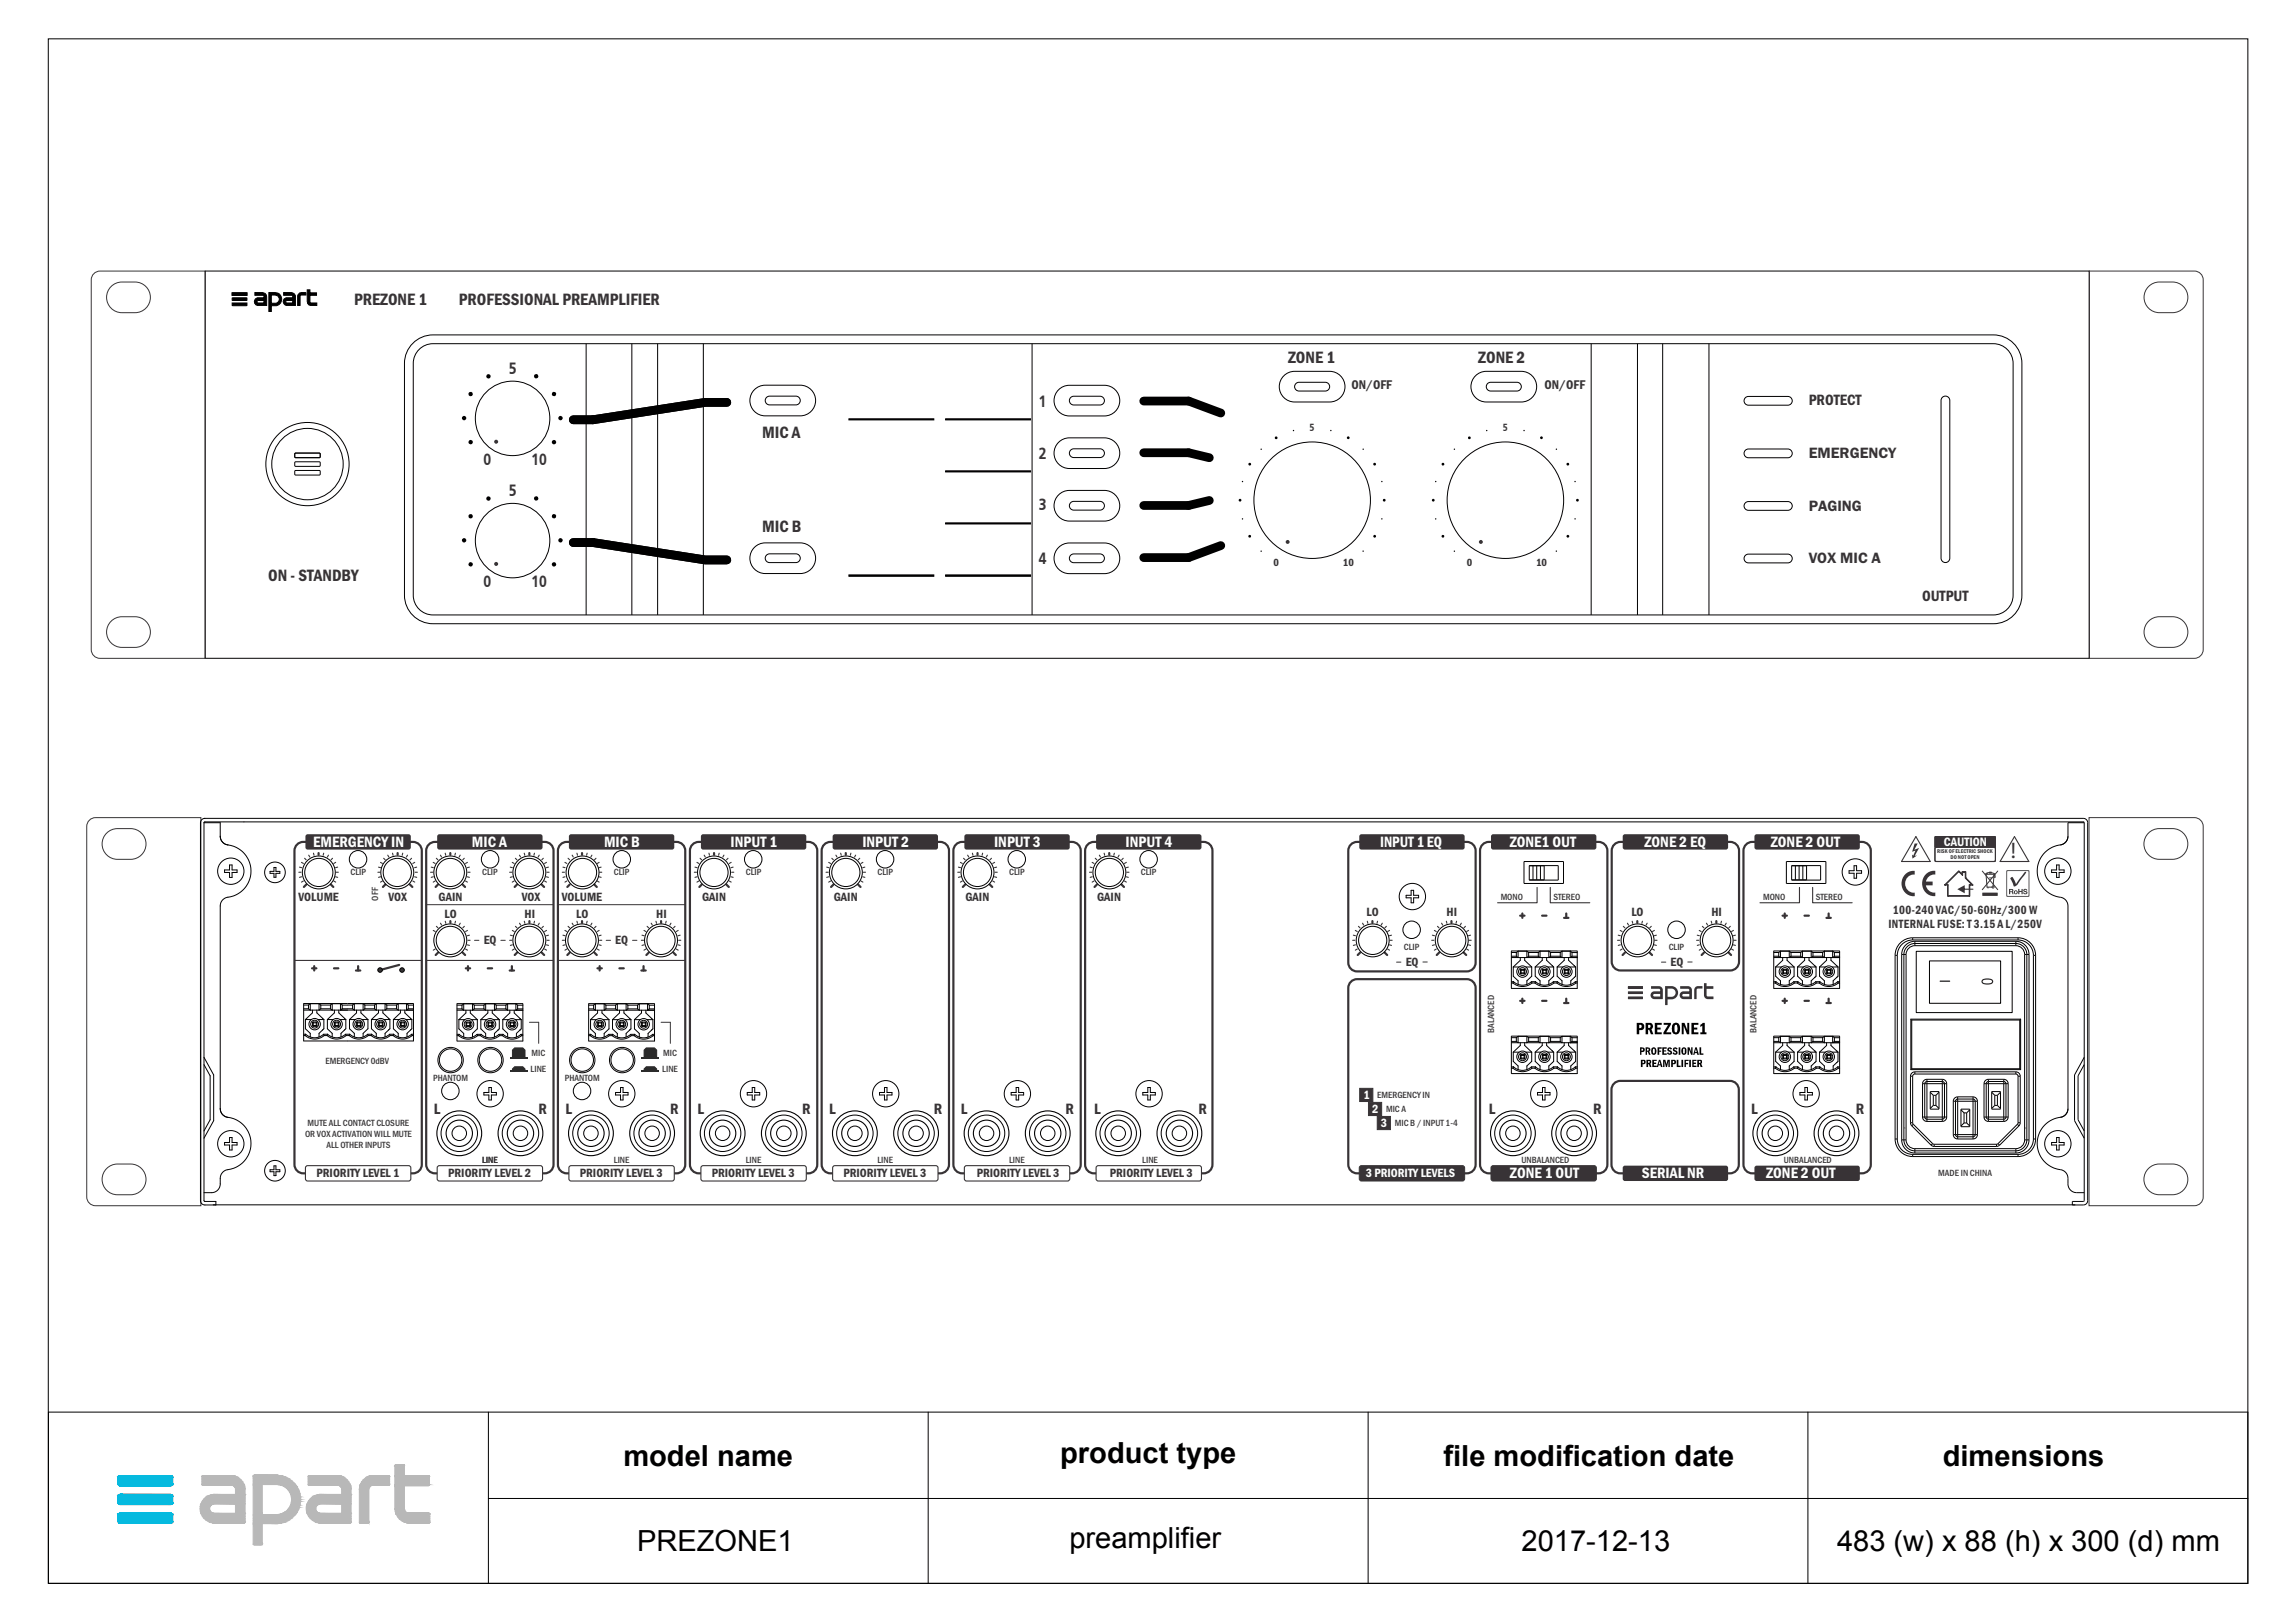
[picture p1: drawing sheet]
<svg xmlns="http://www.w3.org/2000/svg" width="297mm" height="210mm" viewBox="0 0 297 210" stroke-linecap="round" stroke-linejoin="round" font-family="sans-serif">
<defs><g id="words">
<g font-size="3.8">
<text x="80.6" y="189.7">model name</text>
<text x="137.2" y="189.3">product type</text>
<text x="186.8" y="189.7">file modification date</text>
<text x="251.3" y="189.7">dimensions</text>
<text x="82.4" y="200.8">PREZONE1</text>
<text x="138.4" y="200.4">preamplifier</text>
<text x="196.8" y="200.8">2017-12-13</text>
<text x="237.7" y="200.8">483 (w) x 88 (h) x 300 (d) mm</text>
</g>
<text font-size="2.9" fill="#383336" x="260.2" y="111.1">!</text>
<g font-size="2.2" fill="#383336">
<text x="45.8" y="39.5">PREZONE 1</text>
<text x="59.4" y="39.5">PROFESSIONAL PREAMPLIFIER</text>
<text x="166.7" y="47">ZONE 1</text>
<text x="191.3" y="47">ZONE 2</text>
<text x="65.8" y="48.4">5</text>
<text x="134.4" y="52.6">1</text>
<text x="98.6" y="56.7">MIC A</text>
<text x="134.4" y="59.4">2</text>
<text x="62.6" y="60.2">0</text>
<text x="65.8" y="64.2">5</text>
<text x="68.7" y="60.2">10</text>
<text x="98.6" y="68.9">MIC B</text>
<text x="134.4" y="66">3</text>
<text x="34.7" y="75.2">ON - STANDBY</text>
<text x="62.6" y="76">0</text>
<text x="68.7" y="76">10</text>
<text x="134.4" y="73">4</text>
</g>
<g font-size="2" fill="#383336">
<text x="234" y="52.4">PROTECT</text>
<text x="234" y="59.3">EMERGENCY</text>
<text x="234" y="66.1">PAGING</text>
<text x="234" y="72.8">VOX MIC A</text>
<text x="248.7" y="77.8">OUTPUT</text>
<text x="56.1" y="144.2">L</text>
<text x="69.7" y="144.2">R</text>
<text x="73.2" y="144.2">L</text>
<text x="86.7" y="144.2">R</text>
<text x="90.2" y="144.2">L</text>
<text x="103.8" y="144.2">R</text>
<text x="107.3" y="144.2">L</text>
<text x="120.8" y="144.2">R</text>
<text x="124.3" y="144.2">L</text>
<text x="137.8" y="144.2">R</text>
<text x="141.5" y="144.2">L</text>
<text x="155.1" y="144.2">R</text>
<text x="192.6" y="144.2">L</text>
<text x="206.1" y="144.2">R</text>
<text x="226.5" y="144.2">L</text>
<text x="240.1" y="144.2">R</text>
</g>
<g font-size="2" fill="#fff">
<text x="40.5" y="109.6">EMERGENCY IN</text>
<text x="61" y="109.6">MIC A</text>
<text x="78.1" y="109.6">MIC B</text>
<text x="94.5" y="109.6">INPUT 1</text>
<text x="111.6" y="109.6">INPUT 2</text>
<text x="128.6" y="109.6">INPUT 3</text>
<text x="145.6" y="109.6">INPUT 4</text>
<text x="178.5" y="109.6">INPUT 1 EQ</text>
<text x="195.3" y="109.6">ZONE1 OUT</text>
<text x="212.8" y="109.6">ZONE 2 EQ</text>
<text x="229.1" y="109.6">ZONE 2 OUT</text>
<text x="195.3" y="152.5">ZONE 1 OUT</text>
<text x="212.4" y="152.5">SERIAL NR</text>
<text x="228.5" y="152.5">ZONE 2 OUT</text>
</g>
<g font-size="1.7" fill="#383336">
<text x="174.8" y="50.4">ON/OFF</text>
<text x="199.8" y="50.4">ON/OFF</text>
</g>
<g font-size="1.6" fill="#fff">
<text x="251.5" y="109.5">CAUTION</text>
<text x="176.4" y="142.2">1</text>
<text x="177.5" y="144.1">2</text>
<text x="178.7" y="145.9">3</text>
<text x="176.7" y="152.3">3 PRIORITY LEVELS</text>
</g>
<g font-size="1.6" fill="#383336">
<text x="38.6" y="116.5">VOLUME</text>
<text x="50.2" y="116.5">VOX</text>
<text x="56.7" y="116.5">GAIN</text>
<text x="57.5" y="118.8">LO</text>
<text x="67.5" y="116.5">VOX</text>
<text x="67.9" y="118.8">HI</text>
<text x="72.7" y="116.5">VOLUME</text>
<text x="74.5" y="118.8">LO</text>
<text x="84.9" y="118.8">HI</text>
<text x="90.8" y="116.5">GAIN</text>
<text x="107.9" y="116.5">GAIN</text>
<text x="124.9" y="116.5">GAIN</text>
<text x="141.9" y="116.5">GAIN</text>
<text x="176.8" y="118.5">LO</text>
<text x="187.1" y="118.5">HI</text>
<text x="211.1" y="118.5">LO</text>
<text x="221.4" y="118.5">HI</text>
<text x="244.9" y="118.3">100-240 VAC/50-60Hz/300 W</text>
<text x="62.6" y="122.2">EQ</text>
<text x="79.6" y="122.2">EQ</text>
<text x="181.9" y="125">EQ</text>
<text x="216.1" y="125">EQ</text>
<text x="244.3" y="120.1">INTERNAL FUSE: T 3.15 A L/250V</text>
<text x="41" y="152.4">PRIORITY LEVEL 1</text>
<text x="58" y="152.4">PRIORITY LEVEL 2</text>
<text x="75" y="152.4">PRIORITY LEVEL 3</text>
<text x="92.1" y="152.4">PRIORITY LEVEL 3</text>
<text x="109.1" y="152.4">PRIORITY LEVEL 3</text>
<text x="126.4" y="152.4">PRIORITY LEVEL 3</text>
<text x="143.6" y="152.4">PRIORITY LEVEL 3</text>
</g>
<g font-size="1.4" fill="#383336">
<text x="169.4" y="55.8">5</text>
<text x="194.4" y="55.8">5</text>
<text x="164.8" y="73.3">0</text>
<text x="173.7" y="73.3">10</text>
<text x="189.8" y="73.3">0</text>
<text x="198.7" y="73.3">10</text>
</g>
<g font-size="1.2" fill="#383336">
<text x="45.3" y="113.3">CLIP</text>
<text x="62.4" y="113.3">CLIP</text>
<text x="79.4" y="113.3">CLIP</text>
<text x="96.5" y="113.3">CLIP</text>
<text x="113.5" y="113.3">CLIP</text>
<text x="130.6" y="113.3">CLIP</text>
<text x="147.6" y="113.3">CLIP</text>
<text x="48.9" y="116.6" transform="rotate(-90 48.9 116.6)">OFF</text>
<text x="194.1" y="116.4">MONO</text>
<text x="201" y="116.4">STEREO</text>
<text x="228.1" y="116.4">MONO</text>
<text x="234.9" y="116.4">STEREO</text>
<text x="181.6" y="123">CLIP</text>
<text x="215.9" y="123">CLIP</text>
<text x="42.1" y="137.7">EMERGENCY 0dBV</text>
<text x="68.8" y="136.6">MIC</text>
<text x="85.8" y="136.6">MIC</text>
<text x="193.3" y="133.7" transform="rotate(-90 193.3 133.7)">BALANCED</text>
<text x="227.2" y="133.7" transform="rotate(-90 227.2 133.7)">BALANCED</text>
<text x="56.1" y="139.9">PHANTOM</text>
<text x="68.7" y="138.7">LINE</text>
<text x="73.1" y="139.9">PHANTOM</text>
<text x="85.7" y="138.7">LINE</text>
<text x="178.2" y="142.1">EMERGENCY IN</text>
<text x="179.3" y="143.9">MIC A</text>
<text x="39.5" y="147.2">OR VOX ACTIVATION WILL MUTE</text>
<text x="39.8" y="145.7">MUTE ALL CONTACT CLOSURE</text>
<text x="42.2" y="148.6">ALL OTHER INPUTS</text>
<text x="180.5" y="145.7">MIC B / INPUT 1-4</text>
<text x="62.4" y="150.5">LINE</text>
<text x="79.4" y="150.5">LINE</text>
<text x="96.5" y="150.5">LINE</text>
<text x="113.5" y="150.5">LINE</text>
<text x="130.5" y="150.5">LINE</text>
<text x="147.8" y="150.5">LINE</text>
<text x="196.8" y="150.5">UNBALANCED</text>
<text x="230.8" y="150.5">UNBALANCED</text>
<text x="250.8" y="152.2">MADE IN CHINA</text>
</g>
<g font-size=".7" fill="#383336">
<text x="250.6" y="110.4">RISK OF ELECTRIC SHOCK</text>
<text x="252.4" y="111.2">DO NOT OPEN</text>
</g>
</g></defs>
<!-- layer: Layer 1 -->
<path d="M6.3 182.7h284.5v22.2h-284.5zM63.2 193.9h227.6M63.2 182.7v22.2M120.1 182.7v22.2M177 182.7v22.2M233.9 182.7v22.2" fill="none" stroke="#000" stroke-width=".13"/>
<g fill="none" stroke="#00b8de" stroke-width=".13">
<path d="M15.2 191.2h7.2zM15.2 191.2h7.2M15.3 191.1l7.1 .1zM15.3 191.1h7M15.3 191.1h7zM15.3 191h7M15.3 191l7 .1zM15.3 191h6.9M15.3 191h6.9zM15.4 191h6.8zM15.4 191h6.8M15.5 191h6.6z"/>
<path d="M15.5 191h6.7zM22.2 191h-6.8"/>
</g>
<path d="M15.2 191.2l7.2 .8h-7.2z" fill="#00b8de"/>
<path d="M15.2 191.2l7.2 .8h-7.2z" fill="none" stroke="#00b8de" stroke-width=".13"/>
<path d="M15.2 191.2h7.2v.8z" fill="#00b8de"/>
<g fill="none" stroke="#00b8de" stroke-width=".13">
<path d="M15.2 191.2h7.2v.8zM15.2 192h7.2zM15.2 192l7.1 .1zM15.2 193.6l7.2 .1zM15.2 192h7.2M15.2 192.1h7.2M15.2 193.6h7.2M15.3 192.1h7zM15.3 193.6h7.1zM15.3 192.1h7M15.3 193.6h7M15.3 192.2h7"/>
<path d="M15.3 193.5h7M15.3 192.1l7 .1zM15.3 193.5l7 .1zM15.3 192.2h6.9zM15.3 192.2h7zM15.3 193.5h7zM15.3 192.2h6.9M15.3 193.4h6.9M15.3 193.5h6.9zM15.4 192.2l6.8 .1zM15.4 192.2h6.8zM15.4 193.4l6.8 .1z"/>
<path d="M15.4 193.4h6.8zM15.4 192.3h6.7zM15.4 192.3h6.8zM15.4 192.3h6.8M15.5 193.4h6.6M15.5 193.4h6.6zM15.5 192.3h6.6zM15.5 193.4h6.7zM22.2 192.3h-6.8M22.2 193.4h-6.8M22.3 192.2h-7"/>
</g>
<path d="M15.2 193.7l7.2 .7h-7.2z" fill="#00b8de"/>
<path d="M15.2 193.7l7.2 .7h-7.2z" fill="none" stroke="#00b8de" stroke-width=".13"/>
<path d="M15.2 193.7h7.2v.7z" fill="#00b8de"/>
<g fill="none" stroke="#00b8de" stroke-width=".13">
<path d="M15.2 193.7h7.2v.7zM15.2 194.4l7.2 .1zM15.2 194.5h7.1zM15.2 194.5h7.2zM15.2 196l7.2 .1zM15.2 194.4h7.2M15.2 194.5h7.2M15.2 196h7.2M15.2 196.1h7.2M15.3 194.5l7 .1zM15.3 194.5h7zM15.3 196h7.1z"/>
<path d="M15.3 194.6h7M15.3 196h7M15.3 195.9h7M15.3 194.6h7zM15.3 195.9l7 .1zM15.3 194.6h6.9zM15.3 195.9h7zM15.3 194.7h6.9M15.3 194.6l6.9 .1zM15.3 195.9h6.9M15.3 195.9h6.9zM15.4 194.7h6.8z"/>
<path d="M15.4 195.8l6.8 .1zM15.4 195.8h6.8zM15.4 194.7h6.7zM15.5 195.8h6.6zM15.5 195.8h6.6M15.5 194.7h6.6zM15.5 195.8h6.7zM22.2 194.7h-6.8M22.2 195.8h-6.8M22.3 194.6h-7"/>
</g>
<path d="M15.2 196.1l7.2 .7h-7.2z" fill="#00b8de"/>
<path d="M15.2 196.1l7.2 .7h-7.2z" fill="none" stroke="#00b8de" stroke-width=".13"/>
<path d="M15.2 196.1h7.2v.7z" fill="#00b8de"/>
<g fill="none" stroke="#00b8de" stroke-width=".13">
<path d="M15.2 196.1h7.2v.7zM15.2 196.8l7.2 .1zM15.2 196.9h7.1zM15.2 196.9h7.2zM15.2 196.9h7.2M15.3 196.9l7 .1zM15.3 196.9h7zM15.3 197h7M15.3 197h7zM15.3 197l7 .1M15.3 197l6.9 .1zM15.3 197.1h6.9z"/>
<path d="M15.4 197.1h6.8zM15.4 197.1h6.7zM15.5 197.1h6.6zM22.2 197.1h-6.8M22.2 197.1h-6.9"/>
</g>
<path d="M51.2 189.6h1z" fill="#b8b8b8"/>
<path d="M51.2 189.6h1z" fill="none" stroke="#b8b8b8" stroke-width=".13"/>
<path d="M51.2 189.6h1z" fill="#b8b8b8"/>
<path d="M51.2 189.6h1h-1" fill="none" stroke="#b8b8b8" stroke-width=".13"/>
<path d="M51.2 189.6h1z" fill="#b8b8b8"/>
<path d="M51.2 189.6h1h-1" fill="none" stroke="#b8b8b8" stroke-width=".13"/>
<path d="M51.2 189.6h1z" fill="#b8b8b8"/>
<path d="M51.2 189.6h1z" fill="none" stroke="#b8b8b8" stroke-width=".13"/>
<path d="M51.2 189.6h1z" fill="#b8b8b8"/>
<path d="M51.2 189.6h1z" fill="none" stroke="#b8b8b8" stroke-width=".13"/>
<path d="M51.2 189.6h1z" fill="#b8b8b8"/>
<path d="M51.2 189.6h1h-1" fill="none" stroke="#b8b8b8" stroke-width=".13"/>
<path d="M51.2 189.6h1.1z" fill="#b8b8b8"/>
<path d="M51.2 189.6h1.1h-1.1" fill="none" stroke="#b8b8b8" stroke-width=".13"/>
<path d="M51.2 189.6h1.1z" fill="#b8b8b8"/>
<path d="M51.2 189.6h1.1z" fill="none" stroke="#b8b8b8" stroke-width=".13"/>
<path d="M51.1 189.6h1.2z" fill="#b8b8b8"/>
<path d="M51.2 189.6h1.1z" fill="none" stroke="#b8b8b8" stroke-width=".13"/>
<path d="M51.2 189.6h1.1z" fill="#b8b8b8"/>
<path d="M51.2 189.6h1.1z" fill="none" stroke="#b8b8b8" stroke-width=".13"/>
<path d="M51.1 189.6h1.2z" fill="#b8b8b8"/>
<path d="M51.1 189.6h1.2h-1.2" fill="none" stroke="#b8b8b8" stroke-width=".13"/>
<path d="M51.1 189.6h1.2z" fill="#b8b8b8"/>
<path d="M51.1 189.6h1.2z" fill="none" stroke="#b8b8b8" stroke-width=".13"/>
<path d="M51.1 189.6h1.2z" fill="#b8b8b8"/>
<path d="M51.1 189.6h1.2z" fill="none" stroke="#b8b8b8" stroke-width=".13"/>
<path d="M51.1 189.6h1.2z" fill="#b8b8b8"/>
<path d="M51.1 189.6h1.2h-1.2" fill="none" stroke="#b8b8b8" stroke-width=".13"/>
<path d="M51.1 189.6h1.2z" fill="#b8b8b8"/>
<path d="M51.1 189.6h1.2z" fill="none" stroke="#b8b8b8" stroke-width=".13"/>
<path d="M51.1 189.6h1.2z" fill="#b8b8b8"/>
<path d="M51.1 189.6h1.2z" fill="none" stroke="#b8b8b8" stroke-width=".13"/>
<path d="M51.1 189.6h1.2z" fill="#b8b8b8"/>
<path d="M51.1 189.6h1.2h-1.2" fill="none" stroke="#b8b8b8" stroke-width=".13"/>
<path d="M51.1 189.6h1.2z" fill="#b8b8b8"/>
<path d="M51.1 189.6h1.2h-1.2" fill="none" stroke="#b8b8b8" stroke-width=".13"/>
<path d="M51.1 189.6h1.2z" fill="#b8b8b8"/>
<path d="M51.1 189.6h1.2z" fill="none" stroke="#b8b8b8" stroke-width=".13"/>
<path d="M51.1 189.6h1.2z" fill="#b8b8b8"/>
<path d="M51.1 189.6h1.2z" fill="none" stroke="#b8b8b8" stroke-width=".13"/>
<path d="M51.1 189.6h1.2z" fill="#b8b8b8"/>
<path d="M51.1 189.6h1.2h-1.2" fill="none" stroke="#b8b8b8" stroke-width=".13"/>
<path d="M51.1 189.6h1.2z" fill="#b8b8b8"/>
<path d="M51.1 189.6h1.2z" fill="none" stroke="#b8b8b8" stroke-width=".13"/>
<path d="M51.1 189.6h1.2z" fill="#b8b8b8"/>
<path d="M51.1 189.6h1.2z" fill="none" stroke="#b8b8b8" stroke-width=".13"/>
<path d="M51.1 189.6h1.2z" fill="#b8b8b8"/>
<path d="M51.1 189.6h1.2z" fill="none" stroke="#b8b8b8" stroke-width=".13"/>
<path d="M51.1 189.6h1.2z" fill="#b8b8b8"/>
<path d="M51.1 189.6h1.2h-1.2" fill="none" stroke="#b8b8b8" stroke-width=".13"/>
<path d="M51.1 189.6h1.2z" fill="#b8b8b8"/>
<path d="M51.1 189.6h1.2h-1.2" fill="none" stroke="#b8b8b8" stroke-width=".13"/>
<path d="M51.1 189.6l1.2 .1z" fill="#b8b8b8"/>
<path d="M51.1 189.6l1.2 .1z" fill="none" stroke="#b8b8b8" stroke-width=".13"/>
<path d="M51.1 189.6l1.2 .1z" fill="#b8b8b8"/>
<path d="M51.1 189.6l1.2 .1z" fill="none" stroke="#b8b8b8" stroke-width=".13"/>
<path d="M51.1 189.7h1.2z" fill="#b8b8b8"/>
<path d="M51.1 189.7h1.2h-1.2" fill="none" stroke="#b8b8b8" stroke-width=".13"/>
<path d="M51.1 189.7h1.2z" fill="#b8b8b8"/>
<path d="M51.1 189.7h1.2h-1.2" fill="none" stroke="#b8b8b8" stroke-width=".13"/>
<path d="M51.1 189.7h1.2z" fill="#b8b8b8"/>
<path d="M51.1 189.7h1.2z" fill="none" stroke="#b8b8b8" stroke-width=".13"/>
<path d="M51.1 189.7h1.2z" fill="#b8b8b8"/>
<g fill="none" stroke="#b8b8b8" stroke-width=".13">
<path d="M26.2 191h3.8zM26.2 191h3.8M32.8 190.9l3.4 .1zM32.8 190.9h3.2zM32.8 190.9h3.2M32.9 190.9h3zM32.9 190.9h3.1zM36.2 190.9h-3.4M40 191h3.7zM40 191h3.7M48.2 191h2.1M48.2 191h2.1h-2.1"/>
<path d="M48.2 191h2.1zM51.1 189.7h1.2z"/>
</g>
<path d="M51.1 189.7l1.2 1.3h-1.2z" fill="#b8b8b8"/>
<path d="M51.1 189.7l1.2 1.3h-1.2z" fill="none" stroke="#b8b8b8" stroke-width=".13"/>
<path d="M51.1 189.7h1.2v1.3z" fill="#b8b8b8"/>
<g fill="none" stroke="#b8b8b8" stroke-width=".13">
<path d="M26.1 191h4.4M26.1 191.1h4.5M26.1 192.1h5.5M26.1 191.1h4.5zM26.1 191.1l4.8 .2h-4.8zM26.1 191.1h4.5l.3 .2zM26.1 191.3l5.1 .2h-5.1zM26.1 191.3h4.8l.3 .2zM26.1 191.5l5.3 .2h-5.3zM26.1 191.5h5.1l.2 .2zM26.1 191.7l5.4 .3h-5.4zM26.1 191.7h5.3l.1 .3z"/>
<path d="M26.1 192l5.5 .1zM26.1 192.1h5.5zM26.1 191h4.4zM26.1 191h4.3zM26.1 191h4.3M26.2 191h4.1M26.2 191h4.1zM26.2 191h4.1h-4.1M26.2 191h4zM26.2 191h3.9zM26.2 191h3.8zM30.1 191h-3.9"/>
<path d="M32.7 191h3.8M32.7 191h3.9M32.7 191.1h4.2M32.7 191h3.9zM32.7 191l4.2 .1h-4.2zM32.7 191h3.9l.3 .1zM32.7 191.1l4.7 .2h-4.7zM32.7 191.1h4.2l.5 .2zM32.7 191.3l5.1 .3h-5.1zM32.7 191.3h4.7l.4 .3zM32.7 191.6l5.4 .4h-5.4zM32.7 191.6h5.1l.3 .4z"/>
<path d="M32.7 192l5.5 .1h-5.5zM32.7 192h5.4l.1 .1zM32.8 191h3.6zM32.8 191h3.6h-3.6M32.8 191h3.7zM32.8 191h3.6M32.8 191h3.5zM39.9 191l4.4 .1zM39.9 191.1h4.4zM39.9 191.1l4.7 .2h-4.7zM39.9 191.1h4.4l.3 .2zM39.9 191.3l5 .2h-5z"/>
<path d="M39.9 191.3h4.7l.3 .2zM39.9 191.5l5.2 .2h-5.2zM39.9 191.5h5l.2 .2zM39.9 191.7l5.4 .3h-5.4zM39.9 191.7h5.2l.2 .3zM39.9 192l5.4 .1zM39.9 192.1h5.4zM39.9 191h4.3zM39.9 191h4.4M39.9 191.1h4.4M39.9 192.1h5.4M39.9 191h4.2z"/>
<path d="M39.9 191h4.1zM39.9 191h4.2M39.9 191h4.1M39.9 191h4zM39.9 191h3.9zM40 191h3.8zM43.8 191h-3.9M46.6 192.1h3.8M46.6 192.1h3.8zM46.7 192l3.7 .1zM46.8 191.7l3.6 .3h-3.7zM46.8 191.7h3.6v.3z"/>
<path d="M47 191.5l.3-.2 3.1 .2zM47 191.5l3.4 .2h-3.6zM47 191.5h3.4v.2zM47.3 191.3h3.1v.2zM47.3 191.3l.3-.2 2.8 .2zM47.6 191.1h2.8zM47.6 191.1h2.8v.2zM47.6 191.1h2.8M47.7 191h2.7M47.7 191.1h2.7zM47.7 191h2.7zM47.7 191l2.7 .1z"/>
<path d="M47.8 191h2.6h-2.6M47.8 191h2.6zM47.9 191h2.5zM47.9 191h2.5h-2.5M48 191h2.4zM48.1 191h2.2zM48.1 191h2.2M48.1 191h2.3zM48.2 191h2.1zM50.4 191h-2.5M50.4 191h-2.6M50.4 192.1h-3.8"/>
<path d="M51.1 189.7h1.2v1.3zM51.1 191h4.4h-4.4M51.1 191h4.4zM51.1 191h4.5zM51.1 191l4.5 .1zM51.1 191h4.4M51.1 191h4.5M51.1 191.1h4.5"/>
</g>
<path d="M26.1 191.2h4.8M39.9 191.2h4.7M47.3 191.2h3.1" fill="none" stroke="#b8b8b8" stroke-width=".17"/>
<path d="M26.1 191.4h5.1M32.7 191.2h4.7M39.9 191.4h5M50.4 191.4h-3.4" fill="none" stroke="#b8b8b8" stroke-width=".21"/>
<path d="M26.1 191.9h5.4M32.7 191.5h5.1M39.9 191.9h5.4M46.7 191.9h3.7" fill="none" stroke="#b8b8b8" stroke-width=".3"/>
<path d="M26.1 191.6h5.3M39.9 191.6h5.2M46.8 191.6h3.6" fill="none" stroke="#b8b8b8" stroke-width=".25"/>
<path d="M32.7 191.8h5.4" fill="none" stroke="#b8b8b8" stroke-width=".34"/>
<path d="M32.7 192h5.5" fill="none" stroke="#b8b8b8" stroke-width=".15"/>
<path d="M51.1 191.1l4.5 1h-4.5z" fill="#b8b8b8"/>
<path d="M51.1 191.1l4.5 1h-4.5z" fill="none" stroke="#b8b8b8" stroke-width=".13"/>
<path d="M51.1 191.1h4.5v1z" fill="#b8b8b8"/>
<g fill="none" stroke="#b8b8b8" stroke-width=".13">
<path d="M26.1 192.1h5.5M26.1 192.1h5.5zM26.1 192.1l5.5 .1zM26.1 192.2h5.5M26.2 192.2h5.4zM26.2 192.2h5.4h-5.4M26.2 192.2h5.4M35.9 192.1l2.4 .1zM38.3 192.1h-2.4M39.9 192.1h5.4zM39.9 192.1h5.4M39.9 192.1l5.4 .1z"/>
<path d="M39.9 192.2h5.4h-5.4M39.9 192.2h5.4M39.9 192.2h5.4zM40 192.2h5.3zM40 192.2h5.3h-5.3M46.6 192.2h3.7h-3.7M46.6 192.2h3.8zM46.6 192.2h3.7zM46.6 192.2h3.7M46.6 192.1h3.8zM46.6 192.1l3.8 .1zM46.6 192.1h3.8"/>
<path d="M50.4 192.2h-3.8M51.1 191.1h4.5v1zM51.1 192.1h4.5zM51.1 192.1l4.5 .1zM51.1 192.2h4.4zM51.1 192.2h4.4h-4.4M51.1 192.1h4.5M51.1 192.2h4.5M55.5 192.2h-4.4M55.6 192.2h-4.5"/>
</g>
<path d="M46.6 192.2h1.5z" fill="#b8b8b8"/>
<path d="M46.6 192.2h1.5z" fill="none" stroke="#b8b8b8" stroke-width=".13"/>
<path d="M46.6 192.2h1.6z" fill="#b8b8b8"/>
<path d="M46.6 192.2h1.6z" fill="none" stroke="#b8b8b8" stroke-width=".13"/>
<path d="M43.7 192.2h1.6z" fill="#b8b8b8"/>
<path d="M43.7 192.2h1.6z" fill="none" stroke="#b8b8b8" stroke-width=".13"/>
<path d="M43.7 192.2h1.6z" fill="#b8b8b8"/>
<path d="M43.7 192.2h1.6z" fill="none" stroke="#b8b8b8" stroke-width=".13"/>
<path d="M30 192.2h1.6z" fill="#b8b8b8"/>
<path d="M30 192.2h1.6z" fill="none" stroke="#b8b8b8" stroke-width=".13"/>
<path d="M30 192.2h1.6z" fill="#b8b8b8"/>
<path d="M30 192.2h1.6zM51.1 192.2h4.4zM51.1 192.2h4.4h-4.4M51.1 192.2h4.3h-4.3M55.5 192.2h-4.4" fill="none" stroke="#b8b8b8" stroke-width=".13"/>
<path d="M46.6 192.2l1.4 .1z" fill="#b8b8b8"/>
<path d="M46.6 192.2l1.4 .1z" fill="none" stroke="#b8b8b8" stroke-width=".13"/>
<path d="M46.6 192.2h1.5z" fill="#b8b8b8"/>
<path d="M46.6 192.2h1.5z" fill="none" stroke="#b8b8b8" stroke-width=".13"/>
<path d="M43.8 192.2l1.6 .1z" fill="#b8b8b8"/>
<path d="M43.8 192.2l1.6 .1z" fill="none" stroke="#b8b8b8" stroke-width=".13"/>
<path d="M43.8 192.2l1.6 .1z" fill="#b8b8b8"/>
<path d="M43.8 192.2l1.6 .1z" fill="none" stroke="#b8b8b8" stroke-width=".13"/>
<path d="M30.1 192.2l1.5 .1z" fill="#b8b8b8"/>
<path d="M30.1 192.2l1.5 .1z" fill="none" stroke="#b8b8b8" stroke-width=".13"/>
<path d="M30.1 192.2l1.5 .1z" fill="#b8b8b8"/>
<path d="M30.1 192.2l1.5 .1zM36.3 192.2l2.1 .1h-1.8zM36.3 192.2h2l.1 .1zM38.4 192.2h-2.1" fill="none" stroke="#b8b8b8" stroke-width=".13"/>
<path d="M46.6 192.3h1.3h-1.4z" fill="#b8b8b8"/>
<path d="M46.6 192.3h1.3h-1.4z" fill="none" stroke="#b8b8b8" stroke-width=".13"/>
<path d="M46.6 192.3h1.4z" fill="#b8b8b8"/>
<path d="M46.6 192.3h1.4z" fill="none" stroke="#b8b8b8" stroke-width=".13"/>
<path d="M43.9 192.3h1.5z" fill="#b8b8b8"/>
<path d="M43.9 192.3h1.5z" fill="none" stroke="#b8b8b8" stroke-width=".13"/>
<path d="M43.9 192.3h1.5z" fill="#b8b8b8"/>
<path d="M43.9 192.3h1.5z" fill="none" stroke="#b8b8b8" stroke-width=".13"/>
<path d="M30.2 192.3h1.4z" fill="#b8b8b8"/>
<path d="M30.2 192.3h1.4z" fill="none" stroke="#b8b8b8" stroke-width=".13"/>
<path d="M30.2 192.3h1.4z" fill="#b8b8b8"/>
<path d="M30.2 192.3h1.4z" fill="none" stroke="#b8b8b8" stroke-width=".13"/>
<path d="M46.5 192.3l1.4 .1z" fill="#b8b8b8"/>
<path d="M46.5 192.3l1.4 .1z" fill="none" stroke="#b8b8b8" stroke-width=".13"/>
<path d="M46.5 192.3h1.4z" fill="#b8b8b8"/>
<path d="M46.5 192.3h1.4z" fill="none" stroke="#b8b8b8" stroke-width=".13"/>
<path d="M44 192.3l1.4 .1z" fill="#b8b8b8"/>
<path d="M44 192.3l1.4 .1z" fill="none" stroke="#b8b8b8" stroke-width=".13"/>
<path d="M44 192.3l1.4 .1z" fill="#b8b8b8"/>
<path d="M44 192.3l1.4 .1z" fill="none" stroke="#b8b8b8" stroke-width=".13"/>
<path d="M30.3 192.3l1.3 .1z" fill="#b8b8b8"/>
<path d="M30.3 192.3l1.3 .1z" fill="none" stroke="#b8b8b8" stroke-width=".13"/>
<path d="M30.3 192.3l1.3 .1z" fill="#b8b8b8"/>
<path d="M30.3 192.3l1.3 .1z" fill="none" stroke="#b8b8b8" stroke-width=".13"/>
<path d="M36.6 192.3l1.8 .1z" fill="#b8b8b8"/>
<path d="M36.6 192.3l1.8 .1z" fill="none" stroke="#b8b8b8" stroke-width=".13"/>
<path d="M36.6 192.3l1.8 .1z" fill="#b8b8b8"/>
<path d="M36.6 192.3l1.8 .1z" fill="none" stroke="#b8b8b8" stroke-width=".13"/>
<path d="M46.5 192.4h1.4h-1.4z" fill="#b8b8b8"/>
<path d="M46.5 192.4h1.4h-1.4z" fill="none" stroke="#b8b8b8" stroke-width=".13"/>
<path d="M46.5 192.4h1.4z" fill="#b8b8b8"/>
<path d="M46.5 192.4h1.4z" fill="none" stroke="#b8b8b8" stroke-width=".13"/>
<path d="M44 192.4h1.4z" fill="#b8b8b8"/>
<path d="M44 192.4h1.4z" fill="none" stroke="#b8b8b8" stroke-width=".13"/>
<path d="M44 192.4h1.4z" fill="#b8b8b8"/>
<path d="M44 192.4h1.4z" fill="none" stroke="#b8b8b8" stroke-width=".13"/>
<path d="M30.3 192.4h1.4z" fill="#b8b8b8"/>
<path d="M30.3 192.4h1.4z" fill="none" stroke="#b8b8b8" stroke-width=".13"/>
<path d="M30.3 192.4h1.4z" fill="#b8b8b8"/>
<path d="M30.3 192.4h1.4z" fill="none" stroke="#b8b8b8" stroke-width=".13"/>
<path d="M36.7 192.4l1.8 .1h-1.6z" fill="#b8b8b8"/>
<path d="M36.7 192.4l1.8 .1h-1.6z" fill="none" stroke="#b8b8b8" stroke-width=".13"/>
<path d="M36.7 192.4h1.7l.1 .1z" fill="#b8b8b8"/>
<path d="M36.7 192.4h1.7l.1 .1z" fill="none" stroke="#b8b8b8" stroke-width=".13"/>
<path d="M46.5 192.4l1.3 .1h-1.3z" fill="#b8b8b8"/>
<path d="M46.5 192.4l1.3 .1h-1.3z" fill="none" stroke="#b8b8b8" stroke-width=".13"/>
<path d="M46.5 192.4h1.4l-.1 .1z" fill="#b8b8b8"/>
<path d="M46.5 192.4h1.4l-.1 .1z" fill="none" stroke="#b8b8b8" stroke-width=".13"/>
<path d="M44.1 192.4l1.3 .1h-1.3z" fill="#b8b8b8"/>
<path d="M44.1 192.4l1.3 .1h-1.3z" fill="none" stroke="#b8b8b8" stroke-width=".13"/>
<path d="M44.1 192.4h1.3v.1z" fill="#b8b8b8"/>
<path d="M44.1 192.4h1.3v.1z" fill="none" stroke="#b8b8b8" stroke-width=".13"/>
<path d="M30.3 192.4l1.4 .1h-1.3z" fill="#b8b8b8"/>
<path d="M30.3 192.4l1.4 .1h-1.3z" fill="none" stroke="#b8b8b8" stroke-width=".13"/>
<path d="M30.3 192.4h1.4v.1z" fill="#b8b8b8"/>
<path d="M30.3 192.4h1.4v.1z" fill="none" stroke="#b8b8b8" stroke-width=".13"/>
<path d="M46.5 192.5l1.3 .1h-1.3z" fill="#b8b8b8"/>
<path d="M46.5 192.5l1.3 .1h-1.3z" fill="none" stroke="#b8b8b8" stroke-width=".13"/>
<path d="M46.5 192.5h1.3v.1z" fill="#b8b8b8"/>
<path d="M46.5 192.5h1.3v.1z" fill="none" stroke="#b8b8b8" stroke-width=".13"/>
<path d="M44.1 192.5l1.3 .1h-1.2z" fill="#b8b8b8"/>
<path d="M44.1 192.5l1.3 .1h-1.2z" fill="none" stroke="#b8b8b8" stroke-width=".13"/>
<path d="M44.1 192.5h1.3v.1z" fill="#b8b8b8"/>
<path d="M44.1 192.5h1.3v.1z" fill="none" stroke="#b8b8b8" stroke-width=".13"/>
<path d="M30.4 192.5l1.3 .1h-1.3z" fill="#b8b8b8"/>
<path d="M30.4 192.5l1.3 .1h-1.3z" fill="none" stroke="#b8b8b8" stroke-width=".13"/>
<path d="M30.4 192.5h1.3v.1z" fill="#b8b8b8"/>
<path d="M30.4 192.5h1.3v.1z" fill="none" stroke="#b8b8b8" stroke-width=".13"/>
<path d="M46.5 192.6l1.2 .1h-1.2z" fill="#b8b8b8"/>
<path d="M46.5 192.6l1.2 .1h-1.2z" fill="none" stroke="#b8b8b8" stroke-width=".13"/>
<path d="M46.5 192.6h1.3l-.1 .1z" fill="#b8b8b8"/>
<path d="M46.5 192.6h1.3l-.1 .1z" fill="none" stroke="#b8b8b8" stroke-width=".13"/>
<path d="M44.2 192.6l1.2 .1h-1.2z" fill="#b8b8b8"/>
<path d="M44.2 192.6l1.2 .1h-1.2z" fill="none" stroke="#b8b8b8" stroke-width=".13"/>
<path d="M44.2 192.6h1.2v.1z" fill="#b8b8b8"/>
<path d="M44.2 192.6h1.2v.1z" fill="none" stroke="#b8b8b8" stroke-width=".13"/>
<path d="M30.4 192.6l1.3 .1h-1.2z" fill="#b8b8b8"/>
<path d="M30.4 192.6l1.3 .1h-1.2z" fill="none" stroke="#b8b8b8" stroke-width=".13"/>
<path d="M30.4 192.6h1.3v.1z" fill="#b8b8b8"/>
<path d="M30.4 192.6h1.3v.1z" fill="none" stroke="#b8b8b8" stroke-width=".13"/>
<path d="M46.5 192.7h1.2z" fill="#b8b8b8"/>
<path d="M46.5 192.7h1.2h-1.2" fill="none" stroke="#b8b8b8" stroke-width=".13"/>
<path d="M46.5 192.7h1.2z" fill="#b8b8b8"/>
<path d="M46.5 192.7h1.2h-1.2" fill="none" stroke="#b8b8b8" stroke-width=".13"/>
<path d="M44.2 192.7h1.2z" fill="#b8b8b8"/>
<path d="M44.2 192.7h1.2h-1.2" fill="none" stroke="#b8b8b8" stroke-width=".13"/>
<path d="M44.2 192.7h1.2z" fill="#b8b8b8"/>
<path d="M44.2 192.7h1.2h-1.2" fill="none" stroke="#b8b8b8" stroke-width=".13"/>
<path d="M30.5 192.7h1.2z" fill="#b8b8b8"/>
<path d="M30.5 192.7h1.2h-1.2" fill="none" stroke="#b8b8b8" stroke-width=".13"/>
<path d="M30.5 192.7h1.2z" fill="#b8b8b8"/>
<path d="M30.5 192.7h1.2h-1.2" fill="none" stroke="#b8b8b8" stroke-width=".13"/>
<path d="M36.9 192.5l1.7 .2h-1.4z" fill="#b8b8b8"/>
<path d="M36.9 192.5l1.7 .2h-1.4z" fill="none" stroke="#b8b8b8" stroke-width=".13"/>
<path d="M36.9 192.5h1.6l.1 .2z" fill="#b8b8b8"/>
<path d="M36.9 192.5h1.6l.1 .2z" fill="none" stroke="#b8b8b8" stroke-width=".13"/>
<path d="M37.2 192.7l1.5 .1h-1.4z" fill="#b8b8b8"/>
<path d="M37.2 192.7l1.5 .1h-1.4z" fill="none" stroke="#b8b8b8" stroke-width=".13"/>
<path d="M37.2 192.7h1.4l.1 .1z" fill="#b8b8b8"/>
<path d="M37.2 192.7h1.4l.1 .1z" fill="none" stroke="#b8b8b8" stroke-width=".13"/>
<path d="M37.3 192.8l1.4 .2h-1.3z" fill="#b8b8b8"/>
<path d="M37.3 192.8l1.4 .2h-1.3z" fill="none" stroke="#b8b8b8" stroke-width=".13"/>
<path d="M37.3 192.8h1.4v.2z" fill="#b8b8b8"/>
<path d="M37.3 192.8h1.4v.2z" fill="none" stroke="#b8b8b8" stroke-width=".13"/>
<path d="M37.4 193l1.4 .3h-1.2z" fill="#b8b8b8"/>
<path d="M37.4 193l1.4 .3h-1.2z" fill="none" stroke="#b8b8b8" stroke-width=".13"/>
<path d="M37.4 193h1.3l.1 .3z" fill="#b8b8b8"/>
<path d="M37.4 193h1.3l.1 .3z" fill="none" stroke="#b8b8b8" stroke-width=".13"/>
<path d="M37.6 193.3h1.2z" fill="#b8b8b8"/>
<path d="M37.6 193.3h1.2z" fill="none" stroke="#b8b8b8" stroke-width=".13"/>
<path d="M37.6 193.3h1.2z" fill="#b8b8b8"/>
<path d="M37.6 193.3h1.2z" fill="none" stroke="#b8b8b8" stroke-width=".13"/>
<path d="M44.2 192.7l1.2 .7h-1.2z" fill="#b8b8b8"/>
<path d="M44.2 192.7l1.2 .7h-1.2z" fill="none" stroke="#b8b8b8" stroke-width=".13"/>
<path d="M44.2 192.7h1.2v.7z" fill="#b8b8b8"/>
<path d="M44.2 192.7h1.2v.7z" fill="none" stroke="#b8b8b8" stroke-width=".13"/>
<path d="M30.5 192.7l1.2 .7h-1.2z" fill="#b8b8b8"/>
<path d="M30.5 192.7l1.2 .7h-1.2z" fill="none" stroke="#b8b8b8" stroke-width=".13"/>
<path d="M30.5 192.7h1.2v.7z" fill="#b8b8b8"/>
<g fill="none" stroke="#b8b8b8" stroke-width=".13">
<path d="M26.9 193.6l.3-.1 4.5 .1zM26.9 193.5h4.8M27.2 193.5h4.5zM27.2 193.5h4.5v.1zM27.2 193.4h4.5M27.6 193.4l4.1 .1zM30.5 192.7h1.2v.7zM40.7 193.6l.3-.1 4.4 .1zM40.7 193.5h4.7M41 193.4h4.4M41 193.5h4.4zM41 193.5h4.4v.1z"/>
<path d="M41.3 193.4l4.1 .1z"/>
</g>
<path d="M37.6 193.3l1.3 .4h-1.2z" fill="#b8b8b8"/>
<path d="M37.6 193.3l1.3 .4h-1.2z" fill="none" stroke="#b8b8b8" stroke-width=".13"/>
<path d="M37.6 193.3h1.2l.1 .4z" fill="#b8b8b8"/>
<path d="M26.6 193.7l.3-.1 4.8 .1zM26.9 193.6h4.8v.1zM37.6 193.3h1.2l.1 .4zM40.4 193.7l.3-.1 4.7 .1zM40.7 193.6h4.7v.1z" fill="none" stroke="#b8b8b8" stroke-width=".13"/>
<path d="M26.6 193.7h5.1M40.4 193.7h5" fill="none" stroke="#b8b8b8" stroke-width=".19"/>
<path d="M37.7 193.7l1.2 .1h-1.2z" fill="#b8b8b8"/>
<path d="M37.7 193.7l1.2 .1h-1.2z" fill="none" stroke="#b8b8b8" stroke-width=".13"/>
<path d="M37.7 193.7h1.2v.1z" fill="#b8b8b8"/>
<path d="M26.4 194l.2-.3 5.1 .3zM26.6 193.7h5.1v.3zM37.7 193.7h1.2v.1zM40.1 194l.3-.3 5 .3zM40.4 193.7h5v.3z" fill="none" stroke="#b8b8b8" stroke-width=".13"/>
<path d="M26.4 193.9h5.3M40.1 193.9h5.3" fill="none" stroke="#b8b8b8" stroke-width=".23"/>
<path d="M37.7 193.8l1.2 .2h-1.2z" fill="#b8b8b8"/>
<path d="M37.7 193.8l1.2 .2h-1.2z" fill="none" stroke="#b8b8b8" stroke-width=".13"/>
<path d="M37.7 193.8h1.2v.2z" fill="#b8b8b8"/>
<path d="M26.4 194l5.3 .3h-5.5zM26.4 194h5.3v.3zM37.7 193.8h1.2v.2zM40.1 194l5.3 .3h-5.5zM40.1 194h5.3v.3z" fill="none" stroke="#b8b8b8" stroke-width=".13"/>
<path d="M31.7 194.1h-5.5M45.4 194.1h-5.5" fill="none" stroke="#b8b8b8" stroke-width=".28"/>
<path d="M37.7 194l1.2 .3h-1.2z" fill="#b8b8b8"/>
<path d="M37.7 194l1.2 .3h-1.2z" fill="none" stroke="#b8b8b8" stroke-width=".13"/>
<path d="M37.7 194h1.2v.3z" fill="#b8b8b8"/>
<path d="M37.7 194h1.2v.3z" fill="none" stroke="#b8b8b8" stroke-width=".13"/>
<path d="M37.7 194.3l1.2 .1h-1.2z" fill="#b8b8b8"/>
<path d="M37.7 194.3l1.2 .1h-1.2z" fill="none" stroke="#b8b8b8" stroke-width=".13"/>
<path d="M37.7 194.3h1.2v.1z" fill="#b8b8b8"/>
<path d="M26 194.6h5.7h-5.7zM26 194.6h5.7zM26.2 194.3l5.5 .3h-5.7zM26.2 194.3h5.5v.3zM31.7 194.6h-5.7M37.7 194.3h1.2v.1zM39.7 194.6h5.7M39.8 194.6h5.6h-5.7zM39.8 194.6h5.6zM39.9 194.3l5.5 .3h-5.6zM39.9 194.3h5.5v.3z" fill="none" stroke="#b8b8b8" stroke-width=".13"/>
<path d="M26 194.4h5.7M39.8 194.4h5.6" fill="none" stroke="#b8b8b8" stroke-width=".3"/>
<path d="M39.7 194.6l1.6 .1z" fill="#b8b8b8"/>
<path d="M39.7 194.6l1.6 .1z" fill="none" stroke="#b8b8b8" stroke-width=".13"/>
<path d="M39.7 194.6h1.7z" fill="#b8b8b8"/>
<path d="M39.7 194.6h1.7z" fill="none" stroke="#b8b8b8" stroke-width=".13"/>
<path d="M26 194.6l1.5 .1z" fill="#b8b8b8"/>
<path d="M26 194.6l1.5 .1z" fill="none" stroke="#b8b8b8" stroke-width=".13"/>
<path d="M26 194.6h1.6z" fill="#b8b8b8"/>
<path d="M26 194.6h1.6z" fill="none" stroke="#b8b8b8" stroke-width=".13"/>
<path d="M39.7 194.7h1.5h-1.5z" fill="#b8b8b8"/>
<path d="M39.7 194.7h1.5h-1.5z" fill="none" stroke="#b8b8b8" stroke-width=".13"/>
<path d="M39.7 194.7h1.6z" fill="#b8b8b8"/>
<path d="M39.7 194.7h1.6z" fill="none" stroke="#b8b8b8" stroke-width=".13"/>
<path d="M26 194.7h1.4z" fill="#b8b8b8"/>
<path d="M26 194.7h1.4z" fill="none" stroke="#b8b8b8" stroke-width=".13"/>
<path d="M26 194.7h1.5z" fill="#b8b8b8"/>
<path d="M26 194.7h1.5z" fill="none" stroke="#b8b8b8" stroke-width=".13"/>
<path d="M37.7 194.4l1.1 .4h-1.2z" fill="#b8b8b8"/>
<path d="M37.7 194.4l1.1 .4h-1.2z" fill="none" stroke="#b8b8b8" stroke-width=".13"/>
<path d="M37.7 194.4h1.2l-.1 .4z" fill="#b8b8b8"/>
<path d="M37.7 194.4h1.2l-.1 .4z" fill="none" stroke="#b8b8b8" stroke-width=".13"/>
<path d="M39.7 194.7l1.4 .1z" fill="#b8b8b8"/>
<path d="M39.7 194.7l1.4 .1z" fill="none" stroke="#b8b8b8" stroke-width=".13"/>
<path d="M39.7 194.7h1.5z" fill="#b8b8b8"/>
<path d="M39.7 194.7h1.5z" fill="none" stroke="#b8b8b8" stroke-width=".13"/>
<path d="M26 194.7l1.3 .1h-1.3z" fill="#b8b8b8"/>
<path d="M26 194.7l1.3 .1h-1.3z" fill="none" stroke="#b8b8b8" stroke-width=".13"/>
<path d="M26 194.7h1.4z" fill="#b8b8b8"/>
<path d="M26 194.7h1.4z" fill="none" stroke="#b8b8b8" stroke-width=".13"/>
<path d="M37.6 194.8h1.2z" fill="#b8b8b8"/>
<path d="M37.6 194.8h1.2z" fill="none" stroke="#b8b8b8" stroke-width=".13"/>
<path d="M37.6 194.8h1.2z" fill="#b8b8b8"/>
<path d="M37.6 194.8h1.2z" fill="none" stroke="#b8b8b8" stroke-width=".13"/>
<path d="M39.7 194.8l1.3 .1h-1.4z" fill="#b8b8b8"/>
<path d="M39.7 194.8l1.3 .1h-1.4z" fill="none" stroke="#b8b8b8" stroke-width=".13"/>
<path d="M39.7 194.8h1.4l-.1 .1z" fill="#b8b8b8"/>
<path d="M39.7 194.8h1.4l-.1 .1z" fill="none" stroke="#b8b8b8" stroke-width=".13"/>
<path d="M26 194.8l1.2 .1h-1.3z" fill="#b8b8b8"/>
<path d="M26 194.8l1.2 .1h-1.3z" fill="none" stroke="#b8b8b8" stroke-width=".13"/>
<path d="M26 194.8h1.3l-.1 .1z" fill="#b8b8b8"/>
<path d="M26 194.8h1.3l-.1 .1z" fill="none" stroke="#b8b8b8" stroke-width=".13"/>
<path d="M39.6 194.9h1.4z" fill="#b8b8b8"/>
<path d="M39.6 194.9h1.4z" fill="none" stroke="#b8b8b8" stroke-width=".13"/>
<path d="M39.6 194.9h1.4z" fill="#b8b8b8"/>
<path d="M39.6 194.9h1.4z" fill="none" stroke="#b8b8b8" stroke-width=".13"/>
<path d="M25.9 194.9h1.3z" fill="#b8b8b8"/>
<path d="M25.9 194.9h1.3z" fill="none" stroke="#b8b8b8" stroke-width=".13"/>
<path d="M25.9 194.9h1.3z" fill="#b8b8b8"/>
<path d="M25.9 194.9h1.3z" fill="none" stroke="#b8b8b8" stroke-width=".13"/>
<path d="M39.6 194.9l1.3 .1z" fill="#b8b8b8"/>
<path d="M39.6 194.9l1.3 .1z" fill="none" stroke="#b8b8b8" stroke-width=".13"/>
<path d="M39.6 194.9h1.4z" fill="#b8b8b8"/>
<path d="M39.6 194.9h1.4z" fill="none" stroke="#b8b8b8" stroke-width=".13"/>
<path d="M25.9 194.9l1.3 .1z" fill="#b8b8b8"/>
<path d="M25.9 194.9l1.3 .1z" fill="none" stroke="#b8b8b8" stroke-width=".13"/>
<path d="M25.9 194.9h1.3z" fill="#b8b8b8"/>
<path d="M25.9 194.9h1.3z" fill="none" stroke="#b8b8b8" stroke-width=".13"/>
<path d="M39.6 195l1.3 .1h-1.3z" fill="#b8b8b8"/>
<path d="M39.6 195l1.3 .1h-1.3z" fill="none" stroke="#b8b8b8" stroke-width=".13"/>
<path d="M39.6 195h1.3v.1z" fill="#b8b8b8"/>
<path d="M39.6 195h1.3v.1z" fill="none" stroke="#b8b8b8" stroke-width=".13"/>
<path d="M25.9 195l1.2 .1h-1.2z" fill="#b8b8b8"/>
<path d="M25.9 195l1.2 .1h-1.2z" fill="none" stroke="#b8b8b8" stroke-width=".13"/>
<path d="M25.9 195h1.3l-.1 .1z" fill="#b8b8b8"/>
<path d="M25.9 195h1.3l-.1 .1z" fill="none" stroke="#b8b8b8" stroke-width=".13"/>
<path d="M37.6 194.8l1.1 .3h-1.3z" fill="#b8b8b8"/>
<path d="M37.6 194.8l1.1 .3h-1.3z" fill="none" stroke="#b8b8b8" stroke-width=".13"/>
<path d="M37.6 194.8h1.2l-.1 .3z" fill="#b8b8b8"/>
<path d="M37.6 194.8h1.2l-.1 .3z" fill="none" stroke="#b8b8b8" stroke-width=".13"/>
<path d="M39.6 195.1l1.3 .1h-1.3z" fill="#b8b8b8"/>
<path d="M39.6 195.1l1.3 .1h-1.3z" fill="none" stroke="#b8b8b8" stroke-width=".13"/>
<path d="M39.6 195.1h1.3v.1z" fill="#b8b8b8"/>
<path d="M39.6 195.1h1.3v.1z" fill="none" stroke="#b8b8b8" stroke-width=".13"/>
<path d="M25.9 195.1l1.2 .1h-1.2z" fill="#b8b8b8"/>
<path d="M25.9 195.1l1.2 .1h-1.2z" fill="none" stroke="#b8b8b8" stroke-width=".13"/>
<path d="M25.9 195.1h1.2v.1z" fill="#b8b8b8"/>
<path d="M25.9 195.1h1.2v.1z" fill="none" stroke="#b8b8b8" stroke-width=".13"/>
<path d="M39.6 195.2h1.3z" fill="#b8b8b8"/>
<path d="M39.6 195.2h1.3z" fill="none" stroke="#b8b8b8" stroke-width=".13"/>
<path d="M39.6 195.2h1.3z" fill="#b8b8b8"/>
<path d="M39.6 195.2h1.3z" fill="none" stroke="#b8b8b8" stroke-width=".13"/>
<path d="M25.9 195.2h1.2z" fill="#b8b8b8"/>
<path d="M25.9 195.2h1.2z" fill="none" stroke="#b8b8b8" stroke-width=".13"/>
<path d="M25.9 195.2h1.2z" fill="#b8b8b8"/>
<path d="M25.9 195.2h1.2z" fill="none" stroke="#b8b8b8" stroke-width=".13"/>
<path d="M51.1 192.2l1.2 3.1h-1.2z" fill="#b8b8b8"/>
<path d="M51.1 192.2l1.2 3.1h-1.2z" fill="none" stroke="#b8b8b8" stroke-width=".13"/>
<path d="M51.1 192.2h1.2v3.1z" fill="#b8b8b8"/>
<path d="M51.1 192.2h1.2v3.1z" fill="none" stroke="#b8b8b8" stroke-width=".13"/>
<path d="M51.1 195.3h1.2z" fill="#b8b8b8"/>
<path d="M51.1 195.3h1.2h-1.2" fill="none" stroke="#b8b8b8" stroke-width=".13"/>
<path d="M51.1 195.3h1.2z" fill="#b8b8b8"/>
<path d="M51.1 195.3h1.2h-1.2" fill="none" stroke="#b8b8b8" stroke-width=".13"/>
<path d="M37.4 195.1l1.3 .2h-1.4z" fill="#b8b8b8"/>
<path d="M37.4 195.1l1.3 .2h-1.4z" fill="none" stroke="#b8b8b8" stroke-width=".13"/>
<path d="M37.4 195.1h1.3v.2z" fill="#b8b8b8"/>
<path d="M37.4 195.1h1.3v.2z" fill="none" stroke="#b8b8b8" stroke-width=".13"/>
<path d="M39.6 195.2l1.3 .1z" fill="#b8b8b8"/>
<path d="M39.6 195.2l1.3 .1z" fill="none" stroke="#b8b8b8" stroke-width=".13"/>
<path d="M39.6 195.2l1.3 .1z" fill="#b8b8b8"/>
<path d="M39.6 195.2l1.3 .1z" fill="none" stroke="#b8b8b8" stroke-width=".13"/>
<path d="M25.9 195.2l1.2 .1z" fill="#b8b8b8"/>
<path d="M25.9 195.2l1.2 .1z" fill="none" stroke="#b8b8b8" stroke-width=".13"/>
<path d="M25.9 195.2l1.2 .1z" fill="#b8b8b8"/>
<path d="M25.9 195.2l1.2 .1z" fill="none" stroke="#b8b8b8" stroke-width=".13"/>
<path d="M51.1 195.3l1.2 .1h-1.2z" fill="#b8b8b8"/>
<path d="M51.1 195.3l1.2 .1h-1.2z" fill="none" stroke="#b8b8b8" stroke-width=".13"/>
<path d="M51.1 195.3h1.2v.1z" fill="#b8b8b8"/>
<path d="M51.1 195.3h1.2v.1z" fill="none" stroke="#b8b8b8" stroke-width=".13"/>
<path d="M37.3 195.3l1.3 .1h-1.4z" fill="#b8b8b8"/>
<path d="M37.3 195.3l1.3 .1h-1.4z" fill="none" stroke="#b8b8b8" stroke-width=".13"/>
<path d="M37.3 195.3h1.4l-.1 .1z" fill="#b8b8b8"/>
<path d="M37.3 195.3h1.4l-.1 .1z" fill="none" stroke="#b8b8b8" stroke-width=".13"/>
<path d="M39.6 195.3l1.3 .1h-1.3z" fill="#b8b8b8"/>
<path d="M39.6 195.3l1.3 .1h-1.3z" fill="none" stroke="#b8b8b8" stroke-width=".13"/>
<path d="M39.6 195.3h1.3v.1z" fill="#b8b8b8"/>
<path d="M39.6 195.3h1.3v.1z" fill="none" stroke="#b8b8b8" stroke-width=".13"/>
<path d="M25.9 195.3l1.2 .1h-1.2z" fill="#b8b8b8"/>
<path d="M25.9 195.3l1.2 .1h-1.2z" fill="none" stroke="#b8b8b8" stroke-width=".13"/>
<path d="M25.9 195.3h1.2v.1z" fill="#b8b8b8"/>
<path d="M25.9 195.3h1.2v.1z" fill="none" stroke="#b8b8b8" stroke-width=".13"/>
<path d="M51.1 195.4l1.3 .1h-1.3z" fill="#b8b8b8"/>
<path d="M51.1 195.4l1.3 .1h-1.3z" fill="none" stroke="#b8b8b8" stroke-width=".13"/>
<path d="M51.1 195.4h1.2l.1 .1z" fill="#b8b8b8"/>
<path d="M51.1 195.4h1.2l.1 .1z" fill="none" stroke="#b8b8b8" stroke-width=".13"/>
<path d="M39.6 195.4l1.3 .1h-1.3z" fill="#b8b8b8"/>
<path d="M39.6 195.4l1.3 .1h-1.3z" fill="none" stroke="#b8b8b8" stroke-width=".13"/>
<path d="M39.6 195.4h1.3v.1z" fill="#b8b8b8"/>
<path d="M39.6 195.4h1.3v.1z" fill="none" stroke="#b8b8b8" stroke-width=".13"/>
<path d="M25.9 195.4l1.3 .1h-1.3z" fill="#b8b8b8"/>
<path d="M25.9 195.4l1.3 .1h-1.3z" fill="none" stroke="#b8b8b8" stroke-width=".13"/>
<path d="M25.9 195.4h1.2l.1 .1z" fill="#b8b8b8"/>
<path d="M25.9 195.4h1.2l.1 .1z" fill="none" stroke="#b8b8b8" stroke-width=".13"/>
<path d="M51.1 195.5h1.3h-1.3z" fill="#b8b8b8"/>
<path d="M51.1 195.5h1.3h-1.3z" fill="none" stroke="#b8b8b8" stroke-width=".13"/>
<path d="M51.1 195.5h1.3z" fill="#b8b8b8"/>
<path d="M51.1 195.5h1.3z" fill="none" stroke="#b8b8b8" stroke-width=".13"/>
<path d="M39.6 195.5l1.4 .1z" fill="#b8b8b8"/>
<path d="M39.6 195.5l1.4 .1z" fill="none" stroke="#b8b8b8" stroke-width=".13"/>
<path d="M39.6 195.5l1.4 .1z" fill="#b8b8b8"/>
<path d="M39.6 195.5l1.4 .1z" fill="none" stroke="#b8b8b8" stroke-width=".13"/>
<path d="M25.9 195.5l1.3 .1z" fill="#b8b8b8"/>
<path d="M25.9 195.5l1.3 .1z" fill="none" stroke="#b8b8b8" stroke-width=".13"/>
<path d="M25.9 195.5l1.3 .1z" fill="#b8b8b8"/>
<path d="M25.9 195.5l1.3 .1z" fill="none" stroke="#b8b8b8" stroke-width=".13"/>
<path d="M39.6 195.6h1.4z" fill="#b8b8b8"/>
<path d="M39.6 195.6h1.4z" fill="none" stroke="#b8b8b8" stroke-width=".13"/>
<path d="M39.6 195.6h1.4z" fill="#b8b8b8"/>
<path d="M39.6 195.6h1.4z" fill="none" stroke="#b8b8b8" stroke-width=".13"/>
<path d="M25.9 195.6h1.3z" fill="#b8b8b8"/>
<path d="M25.9 195.6h1.3z" fill="none" stroke="#b8b8b8" stroke-width=".13"/>
<path d="M25.9 195.6h1.3z" fill="#b8b8b8"/>
<path d="M25.9 195.6h1.3z" fill="none" stroke="#b8b8b8" stroke-width=".13"/>
<path d="M36.9 195.6l.3-.2 1.3 .2z" fill="#b8b8b8"/>
<path d="M36.9 195.6l.3-.2 1.3 .2z" fill="none" stroke="#b8b8b8" stroke-width=".13"/>
<path d="M37.2 195.4h1.4l-.1 .2z" fill="#b8b8b8"/>
<path d="M37.2 195.4h1.4l-.1 .2z" fill="none" stroke="#b8b8b8" stroke-width=".13"/>
<path d="M51.1 195.5l1.4 .1h-1.4z" fill="#b8b8b8"/>
<path d="M51.1 195.5l1.4 .1h-1.4z" fill="none" stroke="#b8b8b8" stroke-width=".13"/>
<path d="M51.1 195.5h1.3l.1 .1z" fill="#b8b8b8"/>
<path d="M51.1 195.5h1.3l.1 .1z" fill="none" stroke="#b8b8b8" stroke-width=".13"/>
<path d="M51.1 195.6h1.4z" fill="#b8b8b8"/>
<path d="M51.1 195.6h1.4h-1.4" fill="none" stroke="#b8b8b8" stroke-width=".13"/>
<path d="M51.1 195.6h1.4z" fill="#b8b8b8"/>
<path d="M51.1 195.6h1.4h-1.4" fill="none" stroke="#b8b8b8" stroke-width=".13"/>
<path d="M39.6 195.6l1.5 .1h-1.4z" fill="#b8b8b8"/>
<path d="M39.6 195.6l1.5 .1h-1.4z" fill="none" stroke="#b8b8b8" stroke-width=".13"/>
<path d="M39.6 195.6h1.4l.1 .1z" fill="#b8b8b8"/>
<path d="M39.6 195.6h1.4l.1 .1z" fill="none" stroke="#b8b8b8" stroke-width=".13"/>
<path d="M25.9 195.6l1.4 .1h-1.3z" fill="#b8b8b8"/>
<path d="M25.9 195.6l1.4 .1h-1.3z" fill="none" stroke="#b8b8b8" stroke-width=".13"/>
<path d="M25.9 195.6h1.3l.1 .1z" fill="#b8b8b8"/>
<path d="M25.9 195.6h1.3l.1 .1z" fill="none" stroke="#b8b8b8" stroke-width=".13"/>
<path d="M51.1 195.6l1.4 .1z" fill="#b8b8b8"/>
<path d="M51.1 195.6l1.4 .1z" fill="none" stroke="#b8b8b8" stroke-width=".13"/>
<path d="M51.1 195.6l1.4 .1z" fill="#b8b8b8"/>
<path d="M51.1 195.6l1.4 .1z" fill="none" stroke="#b8b8b8" stroke-width=".13"/>
<path d="M36.7 195.7l.2-.1 1.5 .1z" fill="#b8b8b8"/>
<path d="M36.7 195.7l.2-.1 1.5 .1z" fill="none" stroke="#b8b8b8" stroke-width=".13"/>
<path d="M36.9 195.6h1.6l-.1 .1z" fill="#b8b8b8"/>
<path d="M36.9 195.6h1.6l-.1 .1z" fill="none" stroke="#b8b8b8" stroke-width=".13"/>
<path d="M51.2 195.7h1.4z" fill="#b8b8b8"/>
<path d="M51.2 195.7h1.4z" fill="none" stroke="#b8b8b8" stroke-width=".13"/>
<path d="M51.2 195.7h1.4z" fill="#b8b8b8"/>
<path d="M51.2 195.7h1.4z" fill="none" stroke="#b8b8b8" stroke-width=".13"/>
<path d="M39.7 195.7l1.5 .1z" fill="#b8b8b8"/>
<path d="M39.7 195.7l1.5 .1z" fill="none" stroke="#b8b8b8" stroke-width=".13"/>
<path d="M39.7 195.7l1.5 .1z" fill="#b8b8b8"/>
<path d="M39.7 195.7l1.5 .1z" fill="none" stroke="#b8b8b8" stroke-width=".13"/>
<path d="M26 195.7l1.4 .1z" fill="#b8b8b8"/>
<path d="M26 195.7l1.4 .1z" fill="none" stroke="#b8b8b8" stroke-width=".13"/>
<path d="M26 195.7l1.4 .1z" fill="#b8b8b8"/>
<path d="M26 195.7l1.4 .1z" fill="none" stroke="#b8b8b8" stroke-width=".13"/>
<path d="M51.2 195.7l1.5 .1z" fill="#b8b8b8"/>
<path d="M51.2 195.7l1.5 .1z" fill="none" stroke="#b8b8b8" stroke-width=".13"/>
<path d="M51.2 195.7l1.5 .1z" fill="#b8b8b8"/>
<path d="M51.2 195.7l1.5 .1z" fill="none" stroke="#b8b8b8" stroke-width=".13"/>
<path d="M39.7 195.8h1.6z" fill="#b8b8b8"/>
<path d="M39.7 195.8h1.6z" fill="none" stroke="#b8b8b8" stroke-width=".13"/>
<path d="M39.7 195.8h1.6z" fill="#b8b8b8"/>
<path d="M39.7 195.8h1.6z" fill="none" stroke="#b8b8b8" stroke-width=".13"/>
<path d="M26 195.8h1.5z" fill="#b8b8b8"/>
<path d="M26 195.8h1.5z" fill="none" stroke="#b8b8b8" stroke-width=".13"/>
<path d="M26 195.8h1.5z" fill="#b8b8b8"/>
<path d="M26 195.8h1.5z" fill="none" stroke="#b8b8b8" stroke-width=".13"/>
<path d="M36.6 195.8l.1-.1 1.7 .1z" fill="#b8b8b8"/>
<path d="M36.6 195.8l.1-.1 1.7 .1z" fill="none" stroke="#b8b8b8" stroke-width=".13"/>
<path d="M36.7 195.7h1.7v.1z" fill="#b8b8b8"/>
<path d="M36.7 195.7h1.7v.1z" fill="none" stroke="#b8b8b8" stroke-width=".13"/>
<path d="M51.2 195.8h1.6z" fill="#b8b8b8"/>
<path d="M51.2 195.8h1.6z" fill="none" stroke="#b8b8b8" stroke-width=".13"/>
<path d="M51.2 195.8h1.6z" fill="#b8b8b8"/>
<path d="M51.2 195.8h1.6z" fill="none" stroke="#b8b8b8" stroke-width=".13"/>
<path d="M51.2 195.8h1.7z" fill="#b8b8b8"/>
<path d="M51.2 195.8h1.7z" fill="none" stroke="#b8b8b8" stroke-width=".13"/>
<path d="M51.2 195.8h1.7z" fill="#b8b8b8"/>
<path d="M51.2 195.8h1.7zM51.2 195.8h4.3M51.2 195.8h4.3h-4.3M51.2 195.8h4.3z" fill="none" stroke="#b8b8b8" stroke-width=".13"/>
<path d="M44.2 194.6l1.2 1.2h-1.2z" fill="#b8b8b8"/>
<path d="M44.2 194.6l1.2 1.2h-1.2z" fill="none" stroke="#b8b8b8" stroke-width=".13"/>
<path d="M44.2 194.6h1.2v1.2z" fill="#b8b8b8"/>
<path d="M44.2 194.6h1.2v1.2z" fill="none" stroke="#b8b8b8" stroke-width=".13"/>
<path d="M39.7 195.8h1.7z" fill="#b8b8b8"/>
<path d="M39.7 195.8h1.7z" fill="none" stroke="#b8b8b8" stroke-width=".13"/>
<path d="M39.7 195.8h1.7z" fill="#b8b8b8"/>
<path d="M39.7 195.8h1.7z" fill="none" stroke="#b8b8b8" stroke-width=".13"/>
<path d="M30.5 194.6l1.2 1.2h-1.2z" fill="#b8b8b8"/>
<path d="M30.5 194.6l1.2 1.2h-1.2z" fill="none" stroke="#b8b8b8" stroke-width=".13"/>
<path d="M30.5 194.6h1.2v1.2z" fill="#b8b8b8"/>
<path d="M30.5 194.6h1.2v1.2z" fill="none" stroke="#b8b8b8" stroke-width=".13"/>
<path d="M26 195.8h1.6z" fill="#b8b8b8"/>
<path d="M26 195.8h1.6z" fill="none" stroke="#b8b8b8" stroke-width=".13"/>
<path d="M26 195.8h1.6z" fill="#b8b8b8"/>
<g fill="none" stroke="#b8b8b8" stroke-width=".13">
<path d="M26 195.8h1.6zM26 195.9h5.7M26 195.8l5.7 .1h-5.7zM26 195.8h5.7v.1zM39.7 195.8l5.7 .1h-5.6zM39.7 195.8h5.7v.1zM45.4 195.9h-5.7M51.2 195.8h4.3M51.2 195.9h4.4M51.2 195.8h4.3h-4.3M51.2 195.8h4.3zM51.2 195.8l4.4 .1z"/>
<path d="M51.2 195.9h4.4z"/>
</g>
<path d="M36.3 195.9l.3-.1 1.7 .1z" fill="#b8b8b8"/>
<path d="M36.3 195.9l.3-.1 1.7 .1z" fill="none" stroke="#b8b8b8" stroke-width=".13"/>
<path d="M36.6 195.8h1.8l-.1 .1z" fill="#b8b8b8"/>
<path d="M35.9 196h2.3M35.9 196h2.3zM36.6 195.8h1.8l-.1 .1zM51.2 195.9h4.4M51.2 195.9h4.4zM51.2 195.9h4.4h-4.4" fill="none" stroke="#b8b8b8" stroke-width=".13"/>
<path d="M36.3 195.9h2z" fill="#b8b8b8"/>
<path d="M36.3 195.9h2z" fill="none" stroke="#b8b8b8" stroke-width=".13"/>
<path d="M32.7 192.1l1.2 3.9h-1.2z" fill="#b8b8b8"/>
<path d="M32.7 192.1l1.2 3.9h-1.2z" fill="none" stroke="#b8b8b8" stroke-width=".13"/>
<path d="M32.7 192.1h1.2v3.9z" fill="#b8b8b8"/>
<g fill="none" stroke="#b8b8b8" stroke-width=".13">
<path d="M26 195.9l5.7 .3h-5.5zM26 195.9h5.7v.3zM26.2 196.2l5.5 .3h-5.3zM26.2 196.2h5.5v.3zM26.4 196.5l5.3 .2h-5.1zM26.4 196.5h5.3v.2zM26.6 196.7l5.1 .2h-4.8zM26.6 196.7h5.1v.2zM32.7 192.1h1.2v3.9zM32.7 196l5.4 .1h-5.4zM32.7 196h5.5l-.1 .1zM32.7 196.1l5.1 .4h-5.1z"/>
<path d="M32.7 196.1h5.4l-.3 .4zM32.7 196.5l4.7 .3h-4.7zM32.7 196.5h5.1l-.4 .3zM38.2 196.1h-5.5M39.8 195.9l5.6 .3h-5.5zM39.8 195.9h5.6v.3zM39.9 196.2l5.5 .3h-5.3zM39.9 196.2h5.5v.3zM40.1 196.5l5.3 .2h-5zM40.1 196.5h5.3v.2zM40.4 196.7l5 .2h-4.7zM40.4 196.7h5v.2z"/>
<path d="M51.2 195.9l4.4 .4h-4.2zM51.2 195.9h4.4v.4zM51.4 196.3l4.2 .2h-4zM51.4 196.3h4.2v.2zM51.6 196.5l4 .3h-3.7zM51.6 196.5h4v.3zM51.9 196.8l3.7 .1h-3.4zM51.9 196.8h3.7v.1z"/>
</g>
<path d="M26 196.1h5.7M39.8 196.1h5.6M55.6 196.1h-4.4" fill="none" stroke="#b8b8b8" stroke-width=".32"/>
<path d="M32.7 196.3h5.4" fill="none" stroke="#b8b8b8" stroke-width=".36"/>
<path d="M26.2 196.4h5.5M39.9 196.4h5.5M51.4 196.4h4.2" fill="none" stroke="#b8b8b8" stroke-width=".28"/>
<path d="M26.4 196.6h5.3M40.1 196.6h5.3" fill="none" stroke="#b8b8b8" stroke-width=".21"/>
<path d="M37.8 196.6h-5.1" fill="none" stroke="#b8b8b8" stroke-width=".27"/>
<path d="M51.6 196.7h4" fill="none" stroke="#b8b8b8" stroke-width=".23"/>
<path d="M31.7 196.8h-5.1M45.4 196.8h-5" fill="none" stroke="#b8b8b8" stroke-width=".19"/>
<path d="M51.9 196.9h3.7" fill="none" stroke="#b8b8b8" stroke-width=".17"/>
<path d="M46.5 192.7l1.2 4.3h-1.2z" fill="#b8b8b8"/>
<path d="M46.5 192.7l1.2 4.3h-1.2z" fill="none" stroke="#b8b8b8" stroke-width=".13"/>
<path d="M46.5 192.7h1.2v4.3z" fill="#b8b8b8"/>
<path d="M26.9 196.9h4.8M26.9 196.9l4.8 .1zM32.7 196.8l4.2 .2h-4.2zM32.7 196.8h4.7l-.5 .2zM40.7 196.9l4.7 .1zM40.7 196.9h4.7M46.5 192.7h1.2v4.3zM52.2 197h3.4M52.2 196.9l3.4 .1z" fill="none" stroke="#b8b8b8" stroke-width=".13"/>
<path d="M32.7 196.9h4.7" fill="none" stroke="#b8b8b8" stroke-width=".23"/>
<path d="M46.5 197h1.2z" fill="#b8b8b8"/>
<path d="M46.5 197h1.2z" fill="none" stroke="#b8b8b8" stroke-width=".13"/>
<path d="M46.5 197h1.2z" fill="#b8b8b8"/>
<path d="M27.1 197h4.6zM31.7 197h-4.6M40.8 197h4.6M40.8 197h4.6zM46.5 197h1.2z" fill="none" stroke="#b8b8b8" stroke-width=".13"/>
<path d="M46.5 197h1.2z" fill="#b8b8b8"/>
<path d="M46.5 197h1.2h-1.2" fill="none" stroke="#b8b8b8" stroke-width=".13"/>
<path d="M46.5 197h1.2z" fill="#b8b8b8"/>
<path d="M46.5 197h1.2h-1.2M52.3 197h3.3zM52.3 197h3.3" fill="none" stroke="#b8b8b8" stroke-width=".13"/>
<path d="M46.5 197h1.2z" fill="#b8b8b8"/>
<path d="M46.5 197h1.2z" fill="none" stroke="#b8b8b8" stroke-width=".13"/>
<path d="M46.5 197h1.2z" fill="#b8b8b8"/>
<path d="M27.1 197h4.6M27.1 197h4.6zM40.9 197h4.5zM45.4 197h-4.5M46.5 197h1.2z" fill="none" stroke="#b8b8b8" stroke-width=".13"/>
<path d="M46.5 197h1.2z" fill="#b8b8b8"/>
<path d="M46.5 197h1.2h-1.2" fill="none" stroke="#b8b8b8" stroke-width=".13"/>
<path d="M46.5 197h1.2z" fill="#b8b8b8"/>
<path d="M27.2 197h4.5zM31.7 197h-4.5M40.9 197h4.5M40.9 197h4.5zM46.5 197h1.2h-1.2M52.4 197h3.2zM55.6 197h-3.2" fill="none" stroke="#b8b8b8" stroke-width=".13"/>
<path d="M46.5 197h1.2z" fill="#b8b8b8"/>
<path d="M46.5 197h1.2z" fill="none" stroke="#b8b8b8" stroke-width=".13"/>
<path d="M46.5 197h1.2z" fill="#b8b8b8"/>
<path d="M27.2 197h4.5h-4.5M27.2 197h4.5M41 197h4.4M41 197h4.4h-4.4M46.5 197h1.2z" fill="none" stroke="#b8b8b8" stroke-width=".13"/>
<path d="M46.5 197h1.2z" fill="#b8b8b8"/>
<path d="M46.5 197h1.2h-1.2" fill="none" stroke="#b8b8b8" stroke-width=".13"/>
<path d="M46.5 197h1.2z" fill="#b8b8b8"/>
<path d="M46.5 197h1.2h-1.2M52.5 197h3.1zM52.5 197h3.1" fill="none" stroke="#b8b8b8" stroke-width=".13"/>
<path d="M46.5 197h1.2z" fill="#b8b8b8"/>
<path d="M46.5 197h1.2z" fill="none" stroke="#b8b8b8" stroke-width=".13"/>
<path d="M46.5 197h1.2z" fill="#b8b8b8"/>
<path d="M27.2 197h4.5zM27.2 197h4.5M41 197h4.4M41 197h4.4zM46.5 197h1.2h-1.2M52.5 197h3.1M52.5 197l3.1 .1z" fill="none" stroke="#b8b8b8" stroke-width=".13"/>
<path d="M46.5 197l1.2 .1z" fill="#b8b8b8"/>
<path d="M46.5 197l1.2 .1z" fill="none" stroke="#b8b8b8" stroke-width=".13"/>
<path d="M46.5 197h1.2z" fill="#b8b8b8"/>
<path d="M46.5 197h1.2z" fill="none" stroke="#b8b8b8" stroke-width=".13"/>
<path d="M46.5 197.1h1.2z" fill="#b8b8b8"/>
<path d="M46.5 197.1h1.2h-1.2" fill="none" stroke="#b8b8b8" stroke-width=".13"/>
<path d="M46.5 197.1h1.2z" fill="#b8b8b8"/>
<path d="M27.3 197l4.4 .1zM27.3 197h4.4M41.1 197h4.3M41.1 197l4.3 .1zM41.1 197h4.3zM46.5 197.1h1.2h-1.2M52.6 197.1h3zM52.6 197.1h3" fill="none" stroke="#b8b8b8" stroke-width=".13"/>
<path d="M46.5 197.1h1.2z" fill="#b8b8b8"/>
<path d="M46.5 197.1h1.2z" fill="none" stroke="#b8b8b8" stroke-width=".13"/>
<path d="M46.5 197.1h1.2z" fill="#b8b8b8"/>
<path d="M46.5 197.1h1.2z" fill="none" stroke="#b8b8b8" stroke-width=".13"/>
<path d="M46.5 197.1h1.2z" fill="#b8b8b8"/>
<path d="M46.5 197.1h1.2h-1.2" fill="none" stroke="#b8b8b8" stroke-width=".13"/>
<path d="M46.5 197.1h1.2z" fill="#b8b8b8"/>
<path d="M27.4 197.1h4.2zM27.4 197.1h4.3zM27.4 197.1h4.3M41.2 197.1h4.2zM41.2 197.1h4.2M46.5 197.1h1.2h-1.2M52.6 197.1h3M52.6 197.1h2.9zM52.6 197.1h3z" fill="none" stroke="#b8b8b8" stroke-width=".13"/>
<path d="M46.5 197.1h1.1z" fill="#b8b8b8"/>
<path d="M46.5 197.1h1.1z" fill="none" stroke="#b8b8b8" stroke-width=".13"/>
<path d="M46.5 197.1h1.2z" fill="#b8b8b8"/>
<path d="M46.5 197.1h1.2z" fill="none" stroke="#b8b8b8" stroke-width=".13"/>
<path d="M46.6 197.1h1z" fill="#b8b8b8"/>
<path d="M46.6 197.1h1h-1" fill="none" stroke="#b8b8b8" stroke-width=".13"/>
<path d="M46.6 197.1h1z" fill="#b8b8b8"/>
<path d="M27.5 197.1h4.1M27.5 197.1h4.1zM41.2 197.1h4.2zM41.2 197.1h4.2h-4.2M41.2 197.1h4.2M46.6 197.1h1h-1" fill="none" stroke="#b8b8b8" stroke-width=".13"/>
<path d="M46.6 197.1h1z" fill="#b8b8b8"/>
<path d="M46.6 197.1h1z" fill="none" stroke="#b8b8b8" stroke-width=".13"/>
<path d="M46.6 197.1h1z" fill="#b8b8b8"/>
<path d="M46.6 197.1h1z" fill="none" stroke="#b8b8b8" stroke-width=".13"/>
<path d="M46.6 197.1h1z" fill="#b8b8b8"/>
<path d="M46.6 197.1h1h-1" fill="none" stroke="#b8b8b8" stroke-width=".13"/>
<path d="M46.6 197.1h1z" fill="#b8b8b8"/>
<path d="M27.5 197.1h4.1zM27.5 197.1h4.1M41.3 197.1h4zM41.3 197.1h4.1zM41.3 197.1h4.1M46.6 197.1h1h-1M52.7 197.1h2.8zM52.7 197.1h2.8" fill="none" stroke="#b8b8b8" stroke-width=".13"/>
<path d="M46.6 197.1h1z" fill="#b8b8b8"/>
<path d="M46.6 197.1h1z" fill="none" stroke="#b8b8b8" stroke-width=".13"/>
<path d="M46.6 197.1h1z" fill="#b8b8b8"/>
<g fill="none" stroke="#b8b8b8" stroke-width=".13">
<path d="M27.6 197.1h4zM31.6 197.1h-4M32.7 197l3.7 .1h-3.7zM32.7 197h4.2l-.5 .1zM32.7 197.1l3.2 .1zM32.7 197.1h3.7zM36.4 197.1h-3.7M36.9 197.1h-4.2M41.3 197.1h4M41.3 197.1h4zM46.6 197.1h1zM52.8 197.1h2.7z"/>
<path d="M52.9 197.1h2.6M52.9 197.1h2.6zM55.5 197.1h-2.7"/>
</g>
<path d="M32.7 197.2l1.2 2.6h-1.2z" fill="#b8b8b8"/>
<path d="M32.7 197.2l1.2 2.6h-1.2z" fill="none" stroke="#b8b8b8" stroke-width=".13"/>
<path d="M32.7 197.2h1.2v2.6z" fill="#b8b8b8"/>
<path d="M32.7 197.2h1.2v2.6z" fill="none" stroke="#b8b8b8" stroke-width=".13"/>
<path d="M32.7 199.8h1.2z" fill="#b8b8b8"/>
<path d="M32.7 199.8h1.2z" fill="none" stroke="#b8b8b8" stroke-width=".13"/>
<path d="M32.7 199.8h1.2z" fill="#b8b8b8"/>
<path d="M32.7 199.8h1.2z" fill="none" stroke="#b8b8b8" stroke-width=".13"/>
<path d="M32.7 199.8h1.2z" fill="#b8b8b8"/>
<path d="M32.7 199.8h1.2z" fill="none" stroke="#b8b8b8" stroke-width=".13"/>
<path d="M32.7 199.8h1.2z" fill="#b8b8b8"/>
<path d="M32.7 199.8h1.2z" fill="none" stroke="#b8b8b8" stroke-width=".13"/>
<path d="M32.7 199.8h1.2z" fill="#b8b8b8"/>
<path d="M32.7 199.8h1.2z" fill="none" stroke="#b8b8b8" stroke-width=".13"/>
<path d="M32.7 199.8h1.2z" fill="#b8b8b8"/>
<path d="M32.7 199.8h1.2z" fill="none" stroke="#b8b8b8" stroke-width=".13"/>
<path d="M32.8 199.8h1.1z" fill="#b8b8b8"/>
<path d="M32.8 199.8h1.1h-1.1" fill="none" stroke="#b8b8b8" stroke-width=".13"/>
<path d="M32.8 199.8h1.1z" fill="#b8b8b8"/>
<path d="M32.8 199.8h1.1h-1.1" fill="none" stroke="#b8b8b8" stroke-width=".13"/>
<path d="M32.8 199.8l1.1 .1z" fill="#b8b8b8"/>
<path d="M32.8 199.8l1.1 .1z" fill="none" stroke="#b8b8b8" stroke-width=".13"/>
<path d="M32.8 199.8h1.1z" fill="#b8b8b8"/>
<path d="M32.8 199.8h1.1z" fill="none" stroke="#b8b8b8" stroke-width=".13"/>
<path d="M32.8 199.9h1.1z" fill="#b8b8b8"/>
<path d="M32.8 199.9h1.1z" fill="none" stroke="#b8b8b8" stroke-width=".13"/>
<path d="M32.8 199.9h1.1z" fill="#b8b8b8"/>
<path d="M32.8 199.9h1.1z" fill="none" stroke="#b8b8b8" stroke-width=".13"/>
<path d="M32.8 199.9h1z" fill="#b8b8b8"/>
<path d="M32.8 199.9h1z" fill="none" stroke="#b8b8b8" stroke-width=".13"/>
<path d="M32.8 199.9h1.1z" fill="#b8b8b8"/>
<path d="M32.8 199.9h1.1z" fill="none" stroke="#b8b8b8" stroke-width=".13"/>
<path d="M32.8 199.9h1z" fill="#b8b8b8"/>
<path d="M32.8 199.9h1z" fill="none" stroke="#b8b8b8" stroke-width=".13"/>
<path d="M32.8 199.9h1z" fill="#b8b8b8"/>
<path d="M32.8 199.9h1z" fill="none" stroke="#b8b8b8" stroke-width=".13"/>
<path d="M32.9 199.9h.9z" fill="#b8b8b8"/>
<path d="M32.9 199.9h.9z" fill="none" stroke="#b8b8b8" stroke-width=".13"/>
<path d="M32.9 199.9h.9z" fill="#b8b8b8"/>
<path d="M32.9 199.9h.9z" fill="none" stroke="#b8b8b8" stroke-width=".13"/>
<!-- layer: box -->
<path d="M6.2 5h284.6v199.9h-284.6z" fill="none" stroke="#000" stroke-width=".13"/>
<!-- layer: REAR -->
<path d="M11.4 106.3l.6-.4 .4-.1h13.6v50.2h-13.6a1.14 1.14 0 0 1-1.2-1.1v-48zM13.8 107.8l.4-.3a5.2 5.2 0 0 1 3.7 0 1.99 1.99 0 0 1 .9 2.2 1.99 1.99 0 0 1-1.9 1.5h-1.7a1.99 1.99 0 0 1-1.8-1.2 1.99 1.99 0 0 1 .4-2.2zM270.3 105.8h13.6a1.14 1.14 0 0 1 1.1 1.1v48a1.14 1.14 0 0 1-1.1 1.1h-13.6zM277.9 107.8l.5-.3a5.2 5.2 0 0 1 3.7 0 1.99 1.99 0 0 1 .9 2.2 1.99 1.99 0 0 1-1.9 1.5h-1.7a1.99 1.99 0 0 1-1.9-1.2 1.99 1.99 0 0 1 .4-2.2zM13.8 151.2l.4-.3a5.2 5.2 0 0 1 3.7 0 1.99 1.99 0 0 1 .9 2.2 1.99 1.99 0 0 1-1.9 1.5h-1.7a1.99 1.99 0 0 1-1.8-1.2 1.99 1.99 0 0 1 .4-2.2zM277.9 151.2l.5-.3a5.2 5.2 0 0 1 3.7 0 1.99 1.99 0 0 1 .9 2.2 1.99 1.99 0 0 1-1.9 1.5h-1.7a1.99 1.99 0 0 1-1.9-1.2 1.99 1.99 0 0 1 .4-2.2z" fill="none" stroke="#383336" stroke-width=".13"/>
<path d="M208.7 140.3l.6-.4h.3h14.2a1.14 1.14 0 0 1 1.2 1.1v9.7a1.14 1.14 0 0 1-1.2 1.1h-14.2a1.14 1.14 0 0 1-1.1-1.1v-9.7z" fill="none" stroke="#383336" stroke-width=".28"/>
<path d="M26.4 106.5h2.1v1.7a1.25 1.25 0 0 0 1.4 1.2 3.4 3.4 0 0 1 2.6 3.7 3.4 3.4 0 0 1-3.3 3.1l-.5 .5-.2 .5v26.3a1.25 1.25 0 0 0 1.4 1.2 3.4 3.4 0 0 1 2.6 3.6 3.4 3.4 0 0 1-3.3 3.1l-.4 .3-.2 .4-.1 1.1a1.13 1.13 0 0 1-1.1 1.1h-1M26.4 106.5v48.9l.1 .1h1.4v.4M26.5 105.9h243a.57 .57 0 0 1 .6 .6v48.9a.55 .55 0 0 1-.6 .5h-243a.56 .56 0 0 1-.6-.5v-48.9a.58 .58 0 0 1 .6-.6M269.6 106.5h-2.1v1.7l-.1 .6-.5 .4-1.4 .4-.9 .7-.5 .5-.3 .6-.2 1.2v.6l.2 .7 .6 1.1 1.1 .8 1.5 .5 .4 .3 .1 .5v26.5l-.1 .4-.3 .4-1.7 .5-1 .8-.4 .6-.3 .7-.1 1.2 .3 1.2 .3 .6 .5 .5 .8 .6 1.3 .3 .5 .4 .2 .5v.9a1.13 1.13 0 0 0 1.2 1.1h.9M269.6 106.5v48.9v.1h-1.5v.4M269.6 106.5l-.1-.1h-243l-.1 .1M26.4 136.8l1.2 2.3v5.9l-1.2 2.3M26.4 137.8l.8 1.4v5.7l-.8 1.5M269.6 136.8l-1.2 2.3v5.9l1.2 2.3M269.6 137.8l-.8 1.4v5.7l.8 1.5" fill="none" stroke="#000" stroke-width=".13"/>
<path d="M246.4 145.9l.1 .2M262.1 145.9l-.1 .2" fill="none" stroke="#9e99c9" stroke-width=".16"/>
<path d="M250.4 108.3h7.7h.1v3.1l-.1 .1h-7.7l-.1-.1z" fill="none" stroke="#383336" stroke-width=".14"/>
<path d="M250.4 108.3h7.7h.1v1.3h-.1h-7.7h-.1z" fill-rule="evenodd" fill="#383336"/>
<path d="M250.4 108.3h7.7h.1v1.3h-.1h-7.7h-.1z" fill="none" stroke="#383336" stroke-width=".13"/>
<path d="M250.4 109.7l7.5-.1 .3 .3v1.4l-.3 .2h-7.4l-.2-.2z" fill="none" stroke="#383336" stroke-width=".14"/>
<path d="M247.7 109.2h.4l-.4 .8 .6-.3-.6 1.1 .3-.1-.6 .4v-.5l.1 .1 .3-.6-.4 .1z" fill-rule="evenodd" fill="#383336"/>
<path d="M198.9 114.8v2h-5.2M200.6 114.8v2h5.1M247.9 108.3l1.8 3.2h-3.7zM260.6 108.3l1.9 3.2h-3.7z" fill="none" stroke="#383336" stroke-width=".14"/>
<path d="M38.6 109.2l.6-.2h14.2a1.14 1.14 0 0 1 1.2 1.1v40.6a1.14 1.14 0 0 1-1.2 1.1h-14.2a1.14 1.14 0 0 1-1.1-1.1v-40.6l.1-.4zM55.4 109.4l.5-.4h.4h14.2a1.14 1.14 0 0 1 1.1 1.1v40.6a1.14 1.14 0 0 1-1.1 1.1h-14.2a1.14 1.14 0 0 1-1.2-1.1v-40.6zM72.4 109.4l.6-.4h.3h14.2a1.14 1.14 0 0 1 1.2 1.1v40.6a1.14 1.14 0 0 1-1.2 1.1h-14.2a1.14 1.14 0 0 1-1.1-1.1v-40.6zM89.7 109.2l.7-.2h14.2a1.14 1.14 0 0 1 1.1 1.1v40.6a1.14 1.14 0 0 1-1.1 1.1h-14.2a1.14 1.14 0 0 1-1.1-1.1v-40.6v-.4zM106.5 109.4l.6-.4h.3h14.2a1.14 1.14 0 0 1 1.2 1.1v40.6a1.14 1.14 0 0 1-1.2 1.1h-14.2a1.14 1.14 0 0 1-1.1-1.1v-40.6zM123.6 109.4l.5-.4h.4h14.2a1.14 1.14 0 0 1 1.1 1.1v40.6a1.14 1.14 0 0 1-1.1 1.1h-14.2a1.14 1.14 0 0 1-1.2-1.1v-40.6zM140.6 109.4l.6-.4h.3h14.2a1.14 1.14 0 0 1 1.2 1.1v40.6a1.14 1.14 0 0 1-1.2 1.1h-14.2a1.14 1.14 0 0 1-1.1-1.1v-40.6zM174.9 109.2l.7-.2h14.2a1.14 1.14 0 0 1 1.1 1.1v14.5a1.14 1.14 0 0 1-1.1 1.1h-14.2a1.14 1.14 0 0 1-1.2-1.1v-14.5l.1-.4zM191.9 109.2l.7-.2h14.2a1.14 1.14 0 0 1 1.2 1.1v40.6a1.14 1.14 0 0 1-1.2 1.1h-14.2a1.14 1.14 0 0 1-1.1-1.1v-40.6v-.4zM208.7 109.4l.6-.4h.3h14.2a1.14 1.14 0 0 1 1.2 1.1v14.4a1.14 1.14 0 0 1-1.2 1.1h-14.2a1.14 1.14 0 0 1-1.1-1.1v-14.4zM225.8 109.4l.5-.4h.4h14.2a1.14 1.14 0 0 1 1.1 1.1v40.6a1.14 1.14 0 0 1-1.1 1.1h-14.2a1.14 1.14 0 0 1-1.1-1.1v-40.6zM174.9 126.9l.7-.2h14.2a1.14 1.14 0 0 1 1.1 1.1v22.9a1.14 1.14 0 0 1-1.1 1.1h-14.2a1.14 1.14 0 0 1-1.2-1.1v-22.9l.1-.3z" fill="none" stroke="#383336" stroke-width=".28"/>
<g fill="#383336">
<path d="M39.7 108h13.2l.2 .1v.1v1.5l-.1 .2h-.1h-13.1h-.1l-.2-.2v-1.5z" fill-rule="evenodd"/>
<path d="M56.7 108h13.2l.3 .1v.1v1.5l-.1 .2h-.2h-13.1h-.1l-.1-.2v-1.5z" fill-rule="evenodd"/>
<path d="M73.7 108h13.2l.3 .1v.1v1.5l-.1 .2h-.2h-13h-.2l-.1-.2v-1.5z" fill-rule="evenodd"/>
<path d="M90.8 108h13.2l.3 .1v.1v1.5l-.1 .2h-.2h-13h-.2l-.1-.2v-1.5z" fill-rule="evenodd"/>
<path d="M107.9 108h13.2l.2 .1 .1 .1v1.5l-.2 .2h-.1h-13.1h-.1l-.2-.2v-1.5z" fill-rule="evenodd"/>
<path d="M124.9 108h13.2l.3 .1v.1v1.5l-.1 .2h-.2h-13.1l-.2-.1v-.1v-1.5z" fill-rule="evenodd"/>
<path d="M141.9 108h13.3l.2 .1v.1v1.5l-.1 .2h-.1h-13.1h-.2l-.1-.2v-1.5z" fill-rule="evenodd"/>
<path d="M176 108h13.2l.2 .1 .1 .1v1.5l-.2 .2h-.1h-13.1l-.2-.1v-.1v-1.5z" fill-rule="evenodd"/>
<path d="M193 108h13.2l.3 .1v.1v1.5l-.1 .2h-.2h-13l-.3-.1v-.1v-1.5z" fill-rule="evenodd"/>
<path d="M210 108.1l.2-.1h13.1h.1l.2 .2v1.5l-.2 .2h-.1h-13.1l-.2-.1-.1-.1z" fill-rule="evenodd"/>
<path d="M227 108.1l.3-.1h13l.3 .1v.1v1.5l-.1 .2h-.2h-13l-.3-.1v-.1z" fill-rule="evenodd"/>
</g>
<path d="M39.6 151l.2-.2h13.1l.2 .2v.1v1.5l-.1 .2h-.1h-13.1h-.1l-.2-.2z" fill-rule="evenodd" fill="#fff"/>
<path d="M39.6 151l.2-.2h13.1l.2 .2v.1v1.5l-.1 .2h-.1h-13.1h-.1l-.2-.2z" fill="none" stroke="#383336" stroke-width=".14"/>
<path d="M56.6 151l.2-.2h13.1l.3 .2v.1v1.5l-.1 .2h-.2h-13.1h-.1l-.1-.2z" fill-rule="evenodd" fill="#fff"/>
<path d="M56.6 151l.2-.2h13.1l.3 .2v.1v1.5l-.1 .2h-.2h-13.1h-.1l-.1-.2z" fill="none" stroke="#383336" stroke-width=".14"/>
<path d="M73.6 151l.3-.2h13l.3 .2v.1v1.5l-.1 .2h-.2h-13h-.2l-.1-.2z" fill-rule="evenodd" fill="#fff"/>
<path d="M73.6 151l.3-.2h13l.3 .2v.1v1.5l-.1 .2h-.2h-13h-.2l-.1-.2z" fill="none" stroke="#383336" stroke-width=".14"/>
<path d="M90.7 151l.3-.2h13l.3 .2v.1v1.5l-.1 .2h-.2h-13h-.2l-.1-.2z" fill-rule="evenodd" fill="#fff"/>
<path d="M90.7 151l.3-.2h13l.3 .2v.1v1.5l-.1 .2h-.2h-13h-.2l-.1-.2z" fill="none" stroke="#383336" stroke-width=".14"/>
<path d="M107.8 151l.2-.2h13.1l.2 .2 .1 .1v1.5l-.2 .2h-.1h-13.1h-.1l-.2-.2z" fill-rule="evenodd" fill="#fff"/>
<path d="M107.8 151l.2-.2h13.1l.2 .2 .1 .1v1.5l-.2 .2h-.1h-13.1h-.1l-.2-.2z" fill="none" stroke="#383336" stroke-width=".14"/>
<path d="M124.8 151l.2-.2h13.1l.3 .2v.1v1.5l-.1 .2h-.2h-13.1h-.1l-.1-.2z" fill-rule="evenodd" fill="#fff"/>
<path d="M124.8 151l.2-.2h13.1l.3 .2v.1v1.5l-.1 .2h-.2h-13.1h-.1l-.1-.2z" fill="none" stroke="#383336" stroke-width=".14"/>
<path d="M141.8 151l.3-.2h13.1l.2 .2v.1v1.5l-.1 .2h-.1h-13.1l-.3-.1v-.1z" fill-rule="evenodd" fill="#fff"/>
<path d="M141.8 151l.3-.2h13.1l.2 .2v.1v1.5l-.1 .2h-.1h-13.1l-.3-.1v-.1z" fill="none" stroke="#383336" stroke-width=".14"/>
<path d="M175.9 151l.2-.2h13.1l.2 .2 .1 .1v1.5l-.2 .2h-.1h-13.1l-.2-.1v-.1z" fill-rule="evenodd" fill="#383336"/>
<path d="M175.9 151l.2-.2h13.1l.2 .2 .1 .1v1.5l-.2 .2h-.1h-13.1l-.2-.1v-.1z" fill="none" stroke="#383336" stroke-width=".13"/>
<path d="M192.9 151l.3-.2h13l.3 .2v.1v1.5l-.1 .2h-.2h-13l-.3-.1v-.1z" fill-rule="evenodd" fill="#383336"/>
<path d="M192.9 151l.3-.2h13l.3 .2v.1v1.5l-.1 .2h-.2h-13l-.3-.1v-.1z" fill="none" stroke="#383336" stroke-width=".13"/>
<g fill="#383336">
<path d="M210 151l.2-.2h13.1l.2 .2 .1 .1v1.5l-.2 .2h-.1h-13.1l-.2-.1-.1-.1z" fill-rule="evenodd"/>
<path d="M227 151l.3-.2h13l.3 .2v.1v1.5l-.1 .2h-.2h-13l-.3-.1v-.1z" fill-rule="evenodd"/>
</g>
<path d="M78.4 121.7h.6M81.8 121.7h.6M180.7 124.5h.5M184.1 124.5h.6" fill="none" stroke="#383336" stroke-width=".13"/>
<path d="M51.6 124.9l-2.4 .6" fill="none" stroke="#383336" stroke-width=".28"/>
<circle cx="49.2" cy="125.5" r=".29" fill="#383336"/>
<circle cx="49.2" cy="125.5" r=".29" fill="none" stroke="#000" stroke-width=".13"/>
<circle cx="52" cy="125.5" r=".29" fill="#383336"/>
<circle cx="52" cy="125.5" r=".29" fill="none" stroke="#000" stroke-width=".13"/>
<g fill="none" stroke="#383336" stroke-width=".28">
<path d="M39.6 114.5l-.3 .3M41.2 110.4v.2M42.8 114.5l.3 .3M49.8 114.5l-.3 .3M51.4 110.4v.2M53 114.5l.3 .3M56.7 114.5l-.3 .3M58.3 110.4v.2M59.9 114.5l.3 .3M66.9 114.5l-.3 .3M68.5 110.4v.2M70.1 114.5l.3 .3"/>
<path d="M73.7 114.5l-.3 .3M75.3 110.4v.2M75.3 119.2v.2M76.9 114.5l.3 .3M85.5 119.2v.2M90.8 114.5l-.3 .3M92.4 110.4v.2M94 114.5l.3 .3M107.8 114.5l-.3 .3M109.4 110.4v.2M111 114.5l.3 .3M124.9 114.5l-.3 .3"/>
<path d="M126.5 110.4v.2M128.1 114.5l.3 .3M141.9 114.5l-.3 .3M143.5 110.4v.2M145.1 114.5l.3 .3M177.6 119.2v.2M187.8 119.2v.2M40.4 125.3h.5M40.7 125v.6M43.2 125.3h.6M46 125.6h.6M46.3 125v.6"/>
<path d="M73.7 123.3l-.3 .3M76.9 123.3l.3 .3M77.3 125.3h.6M77.6 125v.6M80.1 125.3h.6M83 125.6h.5M83.3 125v.6M83.9 123.3l-.3 .3M87.1 123.3l.3 .3M175.9 123.3l-.3 .3M179.2 123.3l.3 .3M186.2 123.3l-.3 .3"/>
<path d="M189.4 123.3l.3 .3"/>
</g>
<g fill="none" stroke="#383336" stroke-width=".14">
<path d="M38.7 112.9h.2M38.7 112.2l.3 .1M39 111.6l.2 .1M39 113.5h-.3M39.2 114l-.2 .2M39.4 111.1l.2 .2M39.9 110.7l.2 .2M40.6 110.4v.3M41.9 110.4l-.1 .3M42.5 110.7l-.1 .2M43 111.1l-.2 .2M43.2 114l.2 .2"/>
<path d="M43.4 113.5h.3M43.4 111.6l-.2 .1M43.5 112.9h.3M43.7 112.2l-.3 .1M48.9 112.9h.3M49 112.2l.2 .1M49.2 111.6l.3 .1M49.2 113.5h-.2M49.5 114l-.3 .2M49.6 111.1l.2 .2M50.2 110.7l.1 .2M50.8 110.4l.1 .3"/>
<path d="M52.1 110.4l-.1 .3M52.7 110.7l-.1 .2M53.2 111.1l-.2 .2M53.4 114l.3 .2M53.6 113.5h.3M53.7 111.6l-.3 .1M53.7 112.9h.3M53.9 112.2l-.3 .1M55.7 112.9h.3M55.8 112.2l.3 .1M56 111.6l.3 .1M56.1 113.5h-.3"/>
<path d="M56.3 114l-.3 .2M56.5 111.1l.2 .2M57 110.7l.1 .2M57.6 110.4l.1 .3M58.9 110.4l-.1 .3M59.5 110.7l-.1 .2M60.1 111.1l-.2 .2M60.2 114l.3 .2M60.5 113.5h.2M60.5 111.6l-.3 .1M60.5 112.9h.3M60.7 112.2l-.2 .1"/>
<path d="M65.9 112.9h.3M66 112.2l.3 .1M66.3 111.6l.2 .1M66.3 113.5h-.3M66.5 114l-.2 .2M66.7 111.1l.2 .2M67.2 110.7l.1 .2M67.8 110.4l.1 .3M69.1 110.4v.3M69.8 110.7l-.2 .2M70.3 111.1l-.2 .2M70.5 114l.2 .2"/>
<path d="M70.7 113.5h.3M70.7 111.6l-.2 .1M70.8 112.9h.2M71 112.2l-.3 .1M72.7 112.9h.3M72.8 112.2l.3 .1M73.1 111.6l.2 .1M73.1 113.5h-.3M73.3 114l-.2 .2M73.5 111.1l.2 .2M73.5 119.9l.2 .2M74 119.5l.2 .2"/>
<path d="M74 110.7l.2 .2M74.6 110.4l.1 .3M74.6 119.2l.1 .3M76 110.4l-.1 .3M76 119.2l-.1 .3M76.6 110.7l-.2 .2M76.6 119.5l-.2 .2M77.1 111.1l-.2 .2M77.1 119.9l-.2 .2M77.3 114l.2 .2M77.5 113.5h.3M77.5 111.6l-.2 .1"/>
<path d="M77.6 112.9h.3M77.8 112.2l-.3 .1M83.7 119.9l.2 .2M84.2 119.5l.2 .2M84.9 119.2v.3M86.2 119.2l-.1 .3M86.8 119.5l-.1 .2M87.3 119.9l-.2 .2M89.8 112.9h.3M89.9 112.2l.3 .1M90.2 111.6l.2 .1M90.2 113.5h-.3"/>
<path d="M90.4 114l-.2 .2M90.6 111.1l.2 .2M91.1 110.7l.1 .2M91.7 110.4l.1 .3M93 110.4v.3M93.7 110.7l-.2 .2M94.2 111.1l-.2 .2M94.3 114l.3 .2M94.6 113.5h.2M94.6 111.6l-.3 .1M94.7 112.9h.2M94.8 112.2l-.2 .1"/>
<path d="M106.9 112.9h.2M107 112.2l.2 .1M107.2 111.6l.3 .1M107.2 113.5h-.2M107.5 114l-.3 .2M107.6 111.1l.2 .2M108.1 110.7l.2 .2M108.8 110.4v.3M110.1 110.4l-.1 .3M110.7 110.7l-.1 .2M111.2 111.1l-.2 .2M111.4 114l.2 .2"/>
<path d="M111.6 113.5h.3M111.6 111.6l-.2 .1M111.7 112.9h.3M111.9 112.2l-.3 .1M123.9 112.9h.3M124 112.2l.3 .1M124.2 111.6l.3 .1M124.3 113.5h-.3M124.5 114l-.3 .2M124.7 111.1l.2 .2M125.2 110.7l.1 .2M125.8 110.4l.1 .3"/>
<path d="M127.1 110.4v.3M127.7 110.7l-.1 .2M128.3 111.1l-.2 .2M128.4 114l.3 .2M128.7 113.5h.2M128.7 111.6l-.3 .1M128.7 112.9h.3M128.9 112.2l-.2 .1M140.9 112.9h.3M141 112.2l.3 .1M141.3 111.6l.2 .1M141.3 113.5h-.3"/>
<path d="M141.5 114l-.2 .2M141.7 111.1l.2 .2M142.2 110.7l.2 .2M142.8 110.4l.1 .3M144.2 110.4l-.1 .3M144.8 110.7l-.2 .2M145.3 111.1l-.2 .2M145.5 114l.2 .2M145.7 113.5h.3M145.7 111.6l-.2 .1M145.8 112.9h.3M146 112.2l-.3 .1"/>
<path d="M175.7 119.9l.2 .2M176.3 119.5l.1 .2M176.9 119.2l.1 .3M178.2 119.2l-.1 .3M178.8 119.5l-.1 .2M179.4 119.9l-.2 .2M186 119.9l.2 .2M186.5 119.5l.1 .2M187.1 119.2l.1 .3M188.4 119.2v.3M189.1 119.5l-.2 .2M189.6 119.9l-.2 .2"/>
<path d="M259.7 112.7h2.8v3.3h-2.8zM38.1 124.3h16.5M72.2 124.3h16.5M72.7 121.7h.3M72.8 121l.3 .1M73.1 120.4l.2 .1M73.1 122.3h-.3M73.3 122.8l-.2 .2M77.3 122.8l.2 .2M77.5 122.3h.3M77.5 120.4l-.2 .1M77.6 121.7h.3"/>
<path d="M77.8 121l-.3 .1M83 121.7h.3M83.1 121l.2 .1M83.3 120.4l.3 .1M83.3 122.3h-.2M83.6 122.8l-.3 .2M87.5 122.8l.2 .2M87.7 122.3h.3M87.7 120.4l-.2 .1M87.8 121.7h.3M88 121l-.3 .1M175 121.7h.3"/>
<path d="M175.1 121l.3 .1M175.3 120.4l.3 .1M175.4 122.3h-.3M175.6 122.8l-.3 .2M179.5 122.8l.3 .2M179.7 122.3h.3M179.8 120.4l-.3 .1M179.8 121.7h.3M180 121l-.3 .1M185.2 121.7h.3M185.3 121l.3 .1M185.6 120.4l.2 .1"/>
<path d="M185.6 122.3h-.3M185.8 122.8l-.2 .2M189.7 122.8l.3 .2M190 122.3h.2M190 120.4l-.3 .1M190.1 121.7h.2M190.2 121l-.2 .1"/>
</g>
<path d="M55.1 117.1h16.5M72.2 117.1h16.5" fill="none" stroke="#383336" stroke-width=".13"/>
<g fill="#383336" stroke="#383336" stroke-width=".13">
<path d="M175.9 140.8h1.7v1.7h-1.7z" fill-rule="evenodd"/>
<path d="M177 142.7h1.7v1.7h-1.7z" fill-rule="evenodd"/>
<path d="M178.2 144.5h1.7v1.7h-1.7z" fill-rule="evenodd"/>
</g>
<path d="M259.7 112.8h2.7v3.1h-2.7z" fill-rule="evenodd" fill="#fff"/>
<g fill="#383336">
<path d="M259.9 115v.7h.2v-.2h.2l.1 .2h.1l-.1-.3 .1-.2-.1-.1zM260.1 115.2h.2v.1h-.2z" fill-rule="evenodd"/>
<path d="M260.5 115.5a.3 .3 0 0 0 .6 0 .3 .3 0 0 0-.6 0zM260.7 115.5a.15 .15 0 0 1 .3 0 .15 .15 0 0 1-.3 0z" fill-rule="evenodd"/>
</g>
<g fill="#383336">
<path d="M261.1 115h.2v.3h.2v-.3h.2v.7h-.2v-.3h-.2v.3h-.2z"/>
<path d="M261.8 115.1h.4l.1 .1-.3-.1-.1 .1 .3 .2 .1 .1-.1 .2h-.2l-.2-.1-.1-.1 .3 .1 .2-.1-.4-.1v-.2z"/>
<path d="M260.1 113.7l.3-.2 .4 .9 1-1.4 .3-.2-1.1 1.7-.3 .2-.2-.1z"/>
</g>
<path d="M258 113.4h.1v.1h-.1z" fill-rule="evenodd" fill="#fff"/>
<path d="M256.5 112.7l2 2.4M258.5 112.7l-2 2.4" fill="none" stroke="#383336" stroke-width=".13"/>
<circle cx="257.8" cy="114.8" r=".2" fill="#383336"/>
<circle cx="257.8" cy="114.8" r=".11" fill="#fff"/>
<circle cx="257.8" cy="114.8" r=".06" fill="#383336"/>
<path d="M257.4 113.6h.3M258 113.3h.1v.2h-.1" fill="none" stroke="#383336" stroke-width=".13"/>
<circle cx="258.1" cy="113.1" r=".1" fill="#383336"/>
<path d="M256.8 113.1h1.3M256.9 113.1l.2 1.7h.7l.2-1.7M257.1 113v.1" fill="none" stroke="#383336" stroke-width=".13"/>
<path d="M257.2 114.8v.1" fill="none" stroke="#383336" stroke-width=".14"/>
<path d="M256.5 115.5h1.9l.1 .4h-2z" fill-rule="evenodd" fill="#383336"/>
<path d="M256.9 113.1l.6-.2 .5 .2" fill="none" stroke="#383336" stroke-width=".13"/>
<path d="M257.4 112.9h.2v.1h-.2z" fill-rule="evenodd" fill="#fff"/>
<path d="M257.4 112.9h.2v.1h-.2z" fill="none" stroke="#383336" stroke-width=".13"/>
<path d="M253.2 115.1l1-.6v1.1zM254 115l.1 .1zM254.1 115h1.1v.1h-1.1zM255.2 115l.1 .1h-.1z" fill="#383336"/>
<path d="M251.6 114.5l1.8-1.8 .5 .5h-.1v-.4h.5v.8l1 .9h-.5v1.5h-2.8v-1.5zM251.7 114.5l1.7-1.7 .5 .5v-.4l.3-.1v.8l.9 .9h.1h-.4v1.4h-2.8v-1.4z" fill="none" stroke="#383336" stroke-width=".13"/>
<path d="M246.6 113a1.65 1.65 0 0 0-.5 1.9 1.65 1.65 0 0 0 1.6 1.1v-.5a1.17 1.17 0 0 1-1.2-1.2 1.17 1.17 0 0 1 1.2-1.1v-.5l-.6 .1zM249.3 113a1.48 1.48 0 0 1 1.1-.3v.5h-.1a1.09 1.09 0 0 0-1.1 .9h.8v.5h-.8a1.1 1.1 0 0 0 1.2 .9v.5a1.65 1.65 0 0 1-1.7-1.1 1.65 1.65 0 0 1 .6-1.9z" fill-rule="evenodd" fill="#383336"/>
<g fill="#383336">
<path d="M210.6 127.6h1.9l.1 .3-.1 .1h-1.8z"/>
<path d="M210.6 128.3h1.9l.1 .3h-.1h-1.8z"/>
<path d="M210.6 129h1.9l.1 .2-.1 .1h-1.8z"/>
<path d="M215.4 127.6v2.5h.3v-.8a1.02 1.02 0 0 0 1.4-.8 .85 .85 0 0 0-.8-.9zM215.7 127.9h.6a.53 .53 0 0 1 .5 .6 .53 .53 0 0 1-.5 .5h-.6zM213.6 127.6v.4h1.1l.1 1-.9-.1v-.2l.1-.1h.8v-.3h-.8a.51 .51 0 0 0-.5 .5 .51 .51 0 0 0 .5 .5h1.1v-1.2v-.2l-.2-.2zM220.5 127.2v1.8l.2 .2 .2 .1h.8v-.3l-.9-.1v-.9h.8l.1-.4h-.9v-.4zM219.4 127.7l-.2 .4v1.2h.3v-1.2a.65 .65 0 0 1 .7-.2v-.3zM217.4 127.6v.4h1.1v1l-.8-.1v-.2l.1-.1h.8v-.3h-.8a.51 .51 0 0 0-.5 .5 .51 .51 0 0 0 .5 .5h1.1v-1.2l-.1-.2-.2-.2z"/>
</g>
<path d="M83 136.9h2.3" fill="none" stroke="#292929" stroke-width=".17"/>
<path d="M83.3 135.9l.3-.3h1.1l.3 .3v.9h-1.7z" fill-rule="evenodd" fill="#292929"/>
<path d="M83.3 135.9l.3-.3h1.1l.3 .3v.9h-1.7z" fill="none" stroke="#292929" stroke-width=".13"/>
<path d="M83 138.7h2.3" fill="none" stroke="#292929" stroke-width=".17"/>
<path d="M83.6 138h1.1l.3 .3v.3h-1.7v-.3z" fill-rule="evenodd" fill="#292929"/>
<path d="M83.6 138h1.1l.3 .3v.3h-1.7v-.3z" fill="none" stroke="#292929" stroke-width=".13"/>
<path d="M85.5 132.3h1.2v2.7M214.9 124.5h.6M218.4 124.5h.5" fill="none" stroke="#383336" stroke-width=".13"/>
<g fill="none" stroke="#000" stroke-width=".13">
<path d="M247.9 123.1h12.4v7.9h-12.4zM249.6 124.4h9.2v5.4h-9.2z"/>
<circle cx="41.2" cy="112.9" r="2.13"/>
<circle cx="41.2" cy="112.9" r="1.82"/>
<circle cx="46.3" cy="111.2" r="1.13"/>
<circle cx="51.4" cy="112.9" r="2.13"/>
<circle cx="51.4" cy="112.9" r="1.82"/>
<circle cx="58.3" cy="112.9" r="2.13"/>
<circle cx="58.3" cy="112.9" r="1.82"/>
<circle cx="63.4" cy="111.2" r="1.13"/>
<circle cx="68.5" cy="112.9" r="2.13"/>
<circle cx="68.5" cy="112.9" r="1.82"/>
<circle cx="75.4" cy="112.9" r="2.13"/>
<circle cx="75.4" cy="112.9" r="1.82"/>
<circle cx="80.4" cy="111.2" r="1.13"/>
<circle cx="92.4" cy="112.9" r="2.13"/>
<circle cx="92.4" cy="112.9" r="1.82"/>
<circle cx="97.4" cy="111.2" r="1.13"/>
<circle cx="109.4" cy="112.9" r="2.13"/>
<circle cx="109.4" cy="112.9" r="1.82"/>
<circle cx="114.5" cy="111.2" r="1.13"/>
<circle cx="126.5" cy="112.9" r="2.13"/>
<circle cx="126.5" cy="112.9" r="1.82"/>
<circle cx="131.5" cy="111.2" r="1.13"/>
<circle cx="143.5" cy="112.9" r="2.13"/>
<circle cx="143.5" cy="112.9" r="1.82"/>
<circle cx="148.6" cy="111.2" r="1.13"/>
<circle cx="75.3" cy="121.7" r="2.13"/>
<circle cx="75.3" cy="121.7" r="1.82"/>
<circle cx="85.5" cy="121.7" r="2.13"/>
<circle cx="85.5" cy="121.7" r="1.82"/>
<circle cx="177.6" cy="121.7" r="2.13"/>
<circle cx="177.6" cy="121.7" r="1.82"/>
<circle cx="182.6" cy="120.3" r="1.13"/>
<circle cx="187.8" cy="121.7" r="2.13"/>
<circle cx="187.8" cy="121.7" r="1.82"/>
<circle cx="211.9" cy="121.7" r="2.13"/>
<circle cx="211.9" cy="121.7" r="1.82"/>
<circle cx="216.9" cy="120.3" r="1.13"/>
<circle cx="222.1" cy="121.7" r="2.13"/>
<circle cx="222.1" cy="121.7" r="1.82"/>
</g>
<path d="M211.8 119.2v.2M222 119.2v.2M210.2 123.3l-.3 .3M213.4 123.3l.3 .3M220.4 123.3l-.3 .3M223.7 123.3l.3 .3" fill="none" stroke="#383336" stroke-width=".28"/>
<g fill="none" stroke="#383336" stroke-width=".14">
<path d="M210 119.9l.2 .2M210.5 119.5l.2 .2M211.2 119.2v.3M212.5 119.2l-.1 .3M213.1 119.5l-.1 .2M213.6 119.9l-.2 .2M220.2 119.9l.2 .2M220.8 119.5l.1 .2M221.4 119.2l.1 .3M222.7 119.2l-.1 .3M223.3 119.5l-.1 .2M223.9 119.9l-.2 .2"/>
<path d="M209.3 121.7h.2M209.4 121l.2 .1M209.6 120.4l.3 .1M209.6 122.3h-.2M209.9 122.8l-.3 .2M213.8 122.8l.2 .2M214 122.3h.3M214 120.4l-.2 .1M214.1 121.7h.3M214.3 121l-.3 .1M219.5 121.7h.3M219.6 121l.3 .1"/>
<path d="M219.8 120.4l.3 .1M219.9 122.3h-.3M220.1 122.8l-.3 .2M224 122.8l.3 .2M224.2 122.3h.3M224.3 120.4l-.3 .1M224.3 121.7h.3M224.5 121l-.3 .1"/>
</g>
<g fill="none" stroke="#010101" stroke-width=".13">
<path d="M197.2 111.5h5.1v2.8h-5.1zM197.8 112h2v1.9M197.8 112h3.8v1.9h-3.8zM198.3 112v1.9M198.8 112v1.9M199.3 112v1.9M245.2 123.6h.3M245.2 123.6v23.8M245.5 123.6v23.8M246 123.5h.3M246 123.5v24M246.3 123.5h.3"/>
<path d="M246.3 123.5v24M246.6 123.5v24M247.2 139.3h.2M247.2 139.3v6M247.2 131.9h14.2v6.5h-14.2zM247.3 132h14v6.3h-14zM247.4 121.6h13.7M247.4 121.6a1.99 1.99 0 0 0-1.9 2M247.4 121.4a2.28 2.28 0 0 0-2.2 2.2M247.4 121.4v.2M247.4 121.4h13.7M247.4 139.3v6"/>
<path d="M247.7 138.7l-.3 .1-.2 .2v.3M247.7 122.4a1.14 1.14 0 0 0-1.1 1.1M247.7 121.8a1.71 1.71 0 0 0-1.7 1.7M247.7 122.1a1.42 1.42 0 0 0-1.4 1.4M247.7 139l-.2 .1-.1 .2M247.7 138.7v.3M247.7 122.1v.3M247.7 121.8v.3M247.7 138.7h13.1M247.7 121.8h13.1M247.7 122.1h13.1M247.7 122.4h13.1"/>
<path d="M247.7 139h13.1M249.3 139.7h-.3l-.2 .3-.1 .2M249.3 140l-.3 .1v.1M249.3 140v.2M249.3 139.7v.3M249.3 139.7h2M249.3 140h2M251.3 140h.1l.2 .2M251.3 140v.2M251.3 139.7v.3M251.3 139.7h.3l.2 .3v.2M257.2 139.7h-.2l-.2 .3-.1 .2"/>
<path d="M257.2 140l-.2 .1v.1M257.2 139.7v.3M257.2 140v.2M257.2 139.7h2M257.2 140h2M259.2 140h.2l.1 .2M259.2 139.7v.3M259.2 140v.2M259.2 139.7h.3l.2 .3 .1 .2M260.8 139h.1l.2 .3M260.8 122.4a1.14 1.14 0 0 1 1.1 1.1M260.8 138.7v.3"/>
<path d="M260.8 122.1v.3M260.8 121.8v.3M260.8 121.8a1.71 1.71 0 0 1 1.7 1.7M260.8 138.7l.3 .1 .2 .2 .1 .3M260.8 122.1a1.42 1.42 0 0 1 1.4 1.4M261.1 139.3h.3M261.1 121.6a1.99 1.99 0 0 1 2 2M261.1 121.4v.2M261.1 139.3v6M261.1 121.4a2.28 2.28 0 0 1 2.3 2.2M261.4 139.3v6M261.9 123.5h.3"/>
<path d="M261.9 123.5v24M262.2 123.5h.3M262.2 123.5v24M262.5 123.5v24M263.1 123.6h.3M263.1 123.6v23.8M263.4 123.6v23.8M245.2 147.4h.3M245.2 147.4a2.28 2.28 0 0 0 2.2 2.3M245.5 147.4a1.99 1.99 0 0 0 1.9 2M246 147.5h.3M246 147.5a1.71 1.71 0 0 0 1.7 1.7"/>
<path d="M246.3 147.5h.3M246.3 147.5a1.42 1.42 0 0 0 1.4 1.4M246.6 147.5a1.14 1.14 0 0 0 1.1 1.1M247.2 145.3h.2M247.2 145.3l.1 .4M247.3 145.7l2.5 2.5M247.4 145.3l.1 .2M247.4 149.7h13.7M247.4 149.4v.3M247.4 149.4h13.7M247.5 145.5l-.2 .2M247.5 145.5l2.5 2.5"/>
<path d="M247.7 148.6v.3M247.7 148.9v.3M247.7 148.6h13.1M247.7 149.2h13.1M247.7 148.9h13.1M248.7 140.2h.3M248.7 144.6h.3M248.7 144.6l.1 .2 .2 .2 .3 .1M248.7 140.2v4.4M249 140.2h.3M249 144.6h.3M249 144.6l.1 .2h.2"/>
<path d="M249 140.2v4.4M249.3 145.1h2M249.3 144.8h2M249.3 140.2h2M249.3 144.6v.2M249.3 144.8v.3M249.3 140.2v4.4M249.3 144.6h2M249.7 141.3l.4 .4M249.7 141.3h1.2v2.2h-1.2zM249.8 148.2l.4 .2M250 148l.2 .1"/>
<path d="M250 148l-.2 .2M250.1 141.7h.4M250.1 141.7v1.4M250.1 143.1h.4M250.1 143.1l-.4 .3M250.2 148.4h8.1M250.2 148.1v.3M250.2 148.1h8.1M250.5 141.7v1.4M250.5 143.1l.4 .3M250.9 141.3l-.4 .4M251.3 140.2h.3"/>
<path d="M251.3 144.6h.3M251.3 144.6v.2M251.3 144.8v.3M251.3 140.2v4.4M251.6 140.2h.2M251.6 144.6h.2M251.6 140.2v4.4M251.6 144.6l-.1 .1-.2 .1M251.8 144.6v.2l-.2 .2-.3 .1M251.8 140.2v4.4M252.7 142.5h.3M252.7 146.8h.3"/>
<path d="M252.7 146.8l.1 .3 .2 .2 .3 .1M252.7 142.5v4.3M253 142.5h.3M253 146.8h.3M253 146.8l.1 .3h.2M253 142.5v4.3M253.3 147.4h2M253.3 147.1h2M253.3 142.5h2M253.3 141.9l-.3 .1-.2 .2-.1 .3M253.3 142.2l-.3 .2v.1M253.3 141.9v.3"/>
<path d="M253.3 147.1v.3M253.3 142.2v.3M253.3 146.8v.3M253.3 141.9h2M253.3 142.2h2M253.3 142.5v4.3M253.3 146.8h2M253.7 143.6l.4 .4M253.7 143.5h1.1v2.3h-1.1zM254.1 144h.3M254.1 144v1.3M254.1 145.3h.3"/>
<path d="M254.1 145.3l-.4 .4M254.4 144v1.3M254.4 145.3l.4 .4M254.8 143.6l-.4 .4M255.3 142.2l.1 .1 .1 .2M255.3 142.5h.2M255.3 146.8h.2M255.3 141.9v.3M255.3 147.1v.3M255.3 142.2v.3M255.3 146.8v.3M255.3 142.5v4.3"/>
<path d="M255.3 141.9l.2 .1 .2 .2 .1 .3M255.5 142.5h.3M255.5 146.8h.3M255.5 142.5v4.3M255.5 146.8v.2l-.2 .1M255.8 146.8l-.1 .3-.2 .2-.2 .1M255.8 142.5v4.3M256.7 140.2h.3M256.7 144.6h.3M256.7 144.6l.1 .2 .2 .2 .2 .1M256.7 140.2v4.4M257 140.2h.2"/>
<path d="M257 144.6h.2M257 144.6l.1 .2h.1M257 140.2v4.4M257.2 145.1h2M257.2 144.8h2M257.2 140.2h2M257.2 144.8v.3M257.2 144.6v.2M257.2 144.6h2M257.2 140.2v4.4M257.7 141.3l.4 .4M257.7 141.3h1.1v2.2h-1.1z"/>
<path d="M258.1 141.7h.3M258.1 143.1h.3M258.1 141.7v1.4M258.1 143.1l-.4 .3M258.3 148.1v.3M258.4 141.7v1.4M258.4 143.1l.4 .3M258.5 148l-.2 .1M258.5 148l.2 .2M258.7 148.2l-.4 .2M258.8 141.3l-.4 .4M259.2 140.2h.3"/>
<path d="M259.2 144.6h.3M259.2 144.8v.3M259.2 144.6v.2M259.2 140.2v4.4M259.5 140.2h.3M259.5 144.6h.3M259.5 140.2v4.4M259.5 144.6v.1l-.3 .1M259.8 144.6l-.1 .2-.2 .2-.3 .1M259.8 140.2v4.4M260.8 148.6v.3M260.8 148.9v.3"/>
<path d="M261.1 145.3h.3M261.1 145.3l-.1 .2M261.1 149.4v.3M261.2 145.7l-.2-.2-2.5 2.5M261.2 145.7l-2.5 2.5M261.4 145.3l-.2 .4M261.9 147.5h.3M261.9 147.5a1.14 1.14 0 0 1-1.1 1.1M262.2 147.5a1.42 1.42 0 0 1-1.4 1.4M262.2 147.5h.3M262.5 147.5a1.71 1.71 0 0 1-1.7 1.7M263.1 147.4h.3"/>
<path d="M263.1 147.4a1.99 1.99 0 0 1-2 2M263.4 147.4a2.28 2.28 0 0 1-2.3 2.3"/>
</g>
<g fill="#231f20">
<path d="M251 126.9h1.2l.1 .1-.1 .1h-1.2z"/>
<path d="M256.5 126.7a.39 .39 0 0 0-.1 .5 .39 .39 0 0 0 .5 .2h.2a.51 .51 0 0 0 .5 0 .51 .51 0 0 0 .2-.6l-.5-.2zM256.5 126.9a1.2 1.2 0 0 1 1.2 0 .22 .22 0 0 1-.2 .3h-.8a.21 .21 0 0 1-.2-.3z"/>
</g>
<g fill="none" stroke="#010101" stroke-width=".13">
<path d="M29.1 112.6h.6v-.7h.3v.7h.7v.3h-.7v.7h-.3v-.7h-.6zM35.4 112.3h.3v.5h.5v.2h-.5v.5h-.3v-.5h-.5v-.2h.5zM181.9 115.9h.7v-.7h.3v.7h.6v.3h-.6v.6h-.3v-.6h-.7zM239.2 112.7h.7v-.7h.3v.7h.6v.3h-.6v.7h-.3v-.7h-.7zM266.4 111.9v.7h.6v.3h-.6v.7h-.3v-.7h-.7v-.3h.7v-.7h.3M39.3 130.5h.6M39.3 134h.2M39.3 134.7h5.7M39.3 129.9v4.8M39.3 130.1h.6M39.3 130.7h14.2M39.3 133.8h.2"/>
<path d="M39.3 129.9h5.6M39.5 134a1.88 1.88 0 0 0 2.4 0M39.5 131.9h.8M39.5 131.9v1.2l.6 .6v.5M39.5 133.8a1.7 1.7 0 0 0 2.3 .1M39.5 133.8v.2M39.9 130.1v.4M40.1 129.9h1.2M40.1 129.9v.8l-.2-.2M40.1 129.9l-.2 .2M40.4 130.7v.4l-.9 .8M40.5 132.3v.1"/>
<path d="M40.5 132.3h.5M40.5 132.8h.5M40.5 132.3v.5M40.5 132.7v.1M40.5 132.4v.3M40.5 132.4h.4M40.5 132.7h.4M40.9 132.4v.3M40.9 132.7l.1 .1M41 132.3l-.1 .1M41 132.3v.5M41 130.7v.4l.9 .8"/>
<path d="M41.1 131.9h.8M41.3 129.9v.8l.2-.2M41.3 129.9l.2 .2M41.5 130.1h1.3M41.5 130.5h1.3M41.5 130.1v.4M41.7 131.8h.1M41.8 133.3l-.5 .4v.5M41.9 133.8h.5l-.1 .2h-.4zM41.9 131.9v1.2l-.1 .2M42.3 134a1.87 1.87 0 0 0 2.5 0M42.4 131.9h.7"/>
<path d="M42.4 131.9v1.2l.6 .6v.5M42.4 133.8a1.7 1.7 0 0 0 2.3 .1M42.8 130.1v.4M43 129.9l-.2 .2M43 129.9v.8l-.2-.2M43 129.9h1.1M43.3 130.7v.4l-.9 .8M43.3 132.3l.1 .1M43.3 132.3v.5M43.3 132.3h.5M43.3 132.8h.5M43.4 132.7l-.1 .1"/>
<path d="M43.4 132.4v.3M43.4 132.4h.4M43.4 132.7h.4M43.8 132.4v.3M43.8 132.7v.1M43.8 132.3v.5M43.8 132.3v.1M43.8 130.7v.4l.9 .8M44 131.9h.7M44 129.9l.3 .2v.4l-.3 .2zM44.3 130.5h.7M44.3 130.1h.7"/>
<path d="M44.6 131.8h.1M44.6 133.3h.1M44.7 131.9v1.2l-.6 .6v.5M44.9 133.8h-.2l.1 .2h.2M45 130.5h.6M45 130.1h.6M45 134h.2M45 133.8h.2M45 129.9h8.5M45 134.7h8.5M45.2 134a1.87 1.87 0 0 0 2.4 0M45.2 131.9h.8"/>
<path d="M45.2 131.9v1.2l.6 .6v.5M45.2 133.8a1.7 1.7 0 0 0 2.3 .1M45.2 133.8v.2M45.6 130.1v.4M45.8 129.9l-.2 .2M45.8 129.9h1.2M45.8 129.9v.8l-.2-.2M46.1 130.7v.4l-.9 .8M46.2 132.3v.1M46.2 132.3v.5M46.2 132.3h.5M46.2 132.8h.5"/>
<path d="M46.2 132.7v.1M46.2 132.4v.3M46.2 132.4h.4M46.2 132.7h.4M46.6 132.4v.3M46.6 132.7l.1 .1M46.7 132.3v.5M46.7 132.3l-.1 .1M46.7 130.7v.4l.9 .8M46.8 131.9h.8M47 129.9l.2 .2M47 129.9v.8l.2-.2"/>
<path d="M47.2 130.5h1.3M47.2 130.1v.4M47.2 130.1h1.3M47.6 131.9v1.2l-.6 .6v.5M48 134a1.88 1.88 0 0 0 2.5 0M48.1 131.9h.7M48.1 131.9v1.2l.6 .6v.5M48.1 133.8a1.7 1.7 0 0 0 2.3 .1M48.1 133.8h-.5v.2h.4M48.1 133.8l-.1 .2M48.5 130.1v.4M48.7 129.9h1.1"/>
<path d="M48.7 129.9v.8l-.2-.2M48.7 129.9l-.2 .2M49 130.7v.4l-.9 .8M49 132.8h.5M49 132.3v.5M49 132.3h.5M49 132.3l.1 .1M49.1 132.7l-.1 .1M49.1 132.4v.3M49.1 132.4h.4M49.1 132.7h.4M49.5 132.4v.3"/>
<path d="M49.5 132.7v.1M49.5 132.3v.1M49.5 132.3v.5M49.5 130.7v.4l.9 .8M49.7 131.9h.7M49.8 129.9v.8l.2-.2M49.8 129.9l.2 .2M50 130.1h1.3M50 130.5h1.3M50 130.1v.4M50.3 131.8h.1M50.3 133.3l-.5 .4v.5"/>
<path d="M50.3 133.3h.1M50.4 133.8h.5v.2h-.4zM50.4 131.9v1.2l-.1 .2M50.9 134a1.87 1.87 0 0 0 2.4 0M50.9 131.9h.8M50.9 131.9v1.2l.6 .6v.5M50.9 133.8a1.7 1.7 0 0 0 2.3 .1M51.3 130.1v.4M51.5 129.9l-.2 .2M51.5 129.9h1.2M51.5 129.9v.8l-.2-.2M51.8 130.7v.4l-.9 .8"/>
<path d="M51.8 132.3l.1 .1M51.8 132.8h.6M51.8 132.3h.6M51.8 132.3v.5M51.9 132.4h.4M51.9 132.7h.4M51.9 132.7l-.1 .1M51.9 132.4v.3M52.3 132.4v.3M52.3 132.7l.1 .1M52.4 132.3l-.1 .1M52.4 132.3v.5"/>
<path d="M52.4 130.7v.4l.9 .8M52.5 131.9h.8M52.6 129.9l.2 .2v.4l-.2 .2zM52.8 130.5h.7M52.8 130.1h.7M53.1 131.8h.1M53.1 133.3l-.4 .4v.5M53.3 131.9v1.2l-.2 .2M53.5 133.8h-.3l.1 .2h.2M53.5 129.9v4.8M76.2 129.9v4.8M76.2 130.1h.6"/>
<path d="M76.2 130.6h.6M76.2 130.7h8.5M76.2 129.9h8.5M76.2 134h.2M76.2 133.9h.2v.1M76.2 134.7h8.5M76.4 134a1.88 1.88 0 0 0 2.4 0M76.4 132h.8M76.4 132v1.1l.6 .6v.5M76.4 133.8a1.7 1.7 0 0 0 2.3 .1M76.8 130.1l.2-.2v.8l-.2-.1M76.8 130.1v.5"/>
<path d="M77.3 130.7v.4l-.9 .9M77.3 132.3l.1 .1M77.3 132.3v.5h.6M77.3 132.3h.6M77.4 132.7l-.1 .1M77.4 132.4v.3M77.4 132.4h.4M77.4 132.7h.4M77.8 132.4v.3M77.9 132.3v.5l-.1-.1M77.9 132.3l-.1 .1M77.9 130.7v.4l.9 .9"/>
<path d="M78 132h.8M78.4 130.1l-.2-.2v.8l.2-.1M78.4 130.6h1.2M78.4 130.1v.5M78.4 130.1h1.2M78.8 133.9h.5l-.1 .1h-.4zM78.8 132v1.1l-.6 .6v.5M79.2 134a1.88 1.88 0 0 0 2.4 0M79.2 132h.8M79.2 132v1.1l.7 .6v.5M79.3 133.8a1.7 1.7 0 0 0 2.3 .1M79.6 130.1l.3-.2v.8l-.3-.1"/>
<path d="M79.6 130.1v.5M80.1 130.7v.4l-.9 .9M80.2 132.3h.5M80.2 132.3v.1M80.2 132.3v.5h.5M80.2 132.4h.4M80.2 132.7h.4M80.2 132.7v.1M80.2 132.4v.3M80.6 132.4v.3M80.7 132.3v.5l-.1-.1M80.7 132.3l-.1 .1"/>
<path d="M80.7 130.7v.4l.9 .9M80.9 132h.7M81.2 130.6h1.3M81.2 130.1v.5M81.2 130.1l-.2-.2v.8l.2-.1M81.2 130.1h1.3M81.5 131.8h.1M81.5 133.3h.1M81.6 133.9h.5v.1h-.4zM81.6 132v1.1l-.6 .6v.5M82 134a1.88 1.88 0 0 0 2.5 0M82.1 132h.7"/>
<path d="M82.1 132v1.1l.6 .6v.5M82.1 133.8a1.7 1.7 0 0 0 2.3 .1M82.5 130.1l.2-.2v.8l-.2-.1M82.5 130.1v.5M83 130.7v.4l-.9 .9M83 132.3h.6M83 132.3l.1 .1M83 132.3v.5h.6M83.1 132.7l-.1 .1M83.1 132.4v.3M83.1 132.4h.4M83.1 132.7h.4"/>
<path d="M83.5 132.4v.3M83.6 132.3v.5l-.1-.1M83.6 132.3l-.1 .1M83.6 130.7v.4l.9 .9M83.7 132h.8M83.8 129.9l.2 .2v.5l-.2 .1zM84 130.6h.7M84 130.1h.7M84.3 131.8h.1M84.3 133.3h.1M84.5 132v1.1l-.7 .6v.5M84.7 133.9h-.3l.1 .1h.2"/>
<path d="M84.7 129.9v4.8M29.1 147.8l.6 .1v-.7h.3v.7h.7v.3h-.7v.6h-.3v-.6h-.6zM34.9 151.4h.5v-.5h.3v.5h.5v.2h-.5v.5h-.3v-.5h-.5zM80.3 140.7h.3v.7h.7v.3h-.7v.6h-.3v-.6h-.7v-.3h.7zM97.3 140.7h.3v.7h.7v.3h-.7v.6h-.3v-.6h-.6v-.3h.6zM114.4 140.7h.4v.7h.6v.3h-.6v.6h-.4v-.6h-.6v-.3h.6zM130.8 141.4h.7v-.7h.3v.7h.6v.3h-.6v.6h-.3v-.6h-.7zM147.9 141.4h.6v-.7h.3v.7h.7v.3h-.7v.6h-.3v-.6h-.6zM198.9 141.4h.7v-.7h.3v.7h.6v.3h-.6v.6h-.3v-.6h-.7zM266.4 147.2v.7h.6v.3h-.6v.6h-.3v-.6h-.7v-.3h.7v-.7h.3"/>
<circle cx="29.9" cy="112.7" r="1.7"/>
<circle cx="35.6" cy="112.9" r="1.34"/>
<circle cx="182.7" cy="116" r="1.7"/>
<circle cx="240" cy="112.8" r="1.7"/>
<circle cx="266.2" cy="112.7" r="1.7"/>
<circle cx="40.7" cy="132.5" r=".74"/>
<circle cx="40.7" cy="132.5" r=".51"/>
<circle cx="43.5" cy="132.5" r=".74"/>
<circle cx="43.5" cy="132.5" r=".51"/>
<circle cx="46.4" cy="132.5" r=".74"/>
<circle cx="46.4" cy="132.5" r=".51"/>
<circle cx="49.2" cy="132.5" r=".74"/>
<circle cx="49.2" cy="132.5" r=".51"/>
<circle cx="52.1" cy="132.5" r=".74"/>
<circle cx="52.1" cy="132.5" r=".51"/>
<circle cx="77.6" cy="132.5" r=".74"/>
<circle cx="77.6" cy="132.5" r=".51"/>
<circle cx="80.4" cy="132.5" r=".74"/>
<circle cx="80.4" cy="132.5" r=".51"/>
<circle cx="83.3" cy="132.5" r=".74"/>
<circle cx="83.3" cy="132.5" r=".51"/>
<circle cx="29.9" cy="148" r="1.7"/>
<circle cx="35.6" cy="151.5" r="1.34"/>
<circle cx="76.5" cy="146.7" r=".94"/>
<circle cx="76.5" cy="146.7" r="2.36"/>
<circle cx="80.4" cy="141.5" r="1.7"/>
<circle cx="84.4" cy="146.7" r=".94"/>
<circle cx="84.4" cy="146.7" r="2.36"/>
<circle cx="93.5" cy="146.7" r=".94"/>
<circle cx="93.5" cy="146.7" r="2.36"/>
<circle cx="97.5" cy="141.5" r="1.7"/>
<circle cx="101.4" cy="146.7" r=".94"/>
<circle cx="101.4" cy="146.7" r="2.36"/>
<circle cx="110.6" cy="146.7" r=".94"/>
<circle cx="110.6" cy="146.7" r="2.36"/>
<circle cx="114.6" cy="141.5" r="1.7"/>
<circle cx="118.5" cy="146.7" r=".94"/>
<circle cx="118.5" cy="146.7" r="2.36"/>
<circle cx="127.6" cy="146.7" r=".94"/>
<circle cx="127.6" cy="146.7" r="2.36"/>
<circle cx="131.6" cy="141.5" r="1.7"/>
<circle cx="135.5" cy="146.7" r=".94"/>
<circle cx="135.5" cy="146.7" r="2.36"/>
<circle cx="144.7" cy="146.7" r=".94"/>
<circle cx="144.7" cy="146.7" r="2.36"/>
<circle cx="148.7" cy="141.5" r="1.7"/>
<circle cx="152.6" cy="146.7" r=".94"/>
<circle cx="152.6" cy="146.7" r="2.36"/>
<circle cx="195.7" cy="146.7" r=".94"/>
<circle cx="195.7" cy="146.7" r="2.36"/>
<circle cx="199.7" cy="141.5" r="1.7"/>
<circle cx="203.6" cy="146.7" r=".94"/>
<circle cx="203.6" cy="146.7" r="2.36"/>
<circle cx="266.2" cy="148" r="1.7"/>
</g>
<g fill="none" stroke="#000" stroke-width=".13">
<circle cx="75.3" cy="137.2" r="1.64"/>
<circle cx="75.3" cy="137.2" r="1.45"/>
<circle cx="80.5" cy="137.2" r="1.64"/>
<circle cx="80.5" cy="137.2" r="1.45"/>
<circle cx="75.3" cy="141.2" r="1.13"/>
</g>
<g fill="none" stroke="#010101" stroke-width=".14">
<circle cx="76.5" cy="146.7" r="1.7"/>
<circle cx="76.5" cy="146.7" r="2.9"/>
<circle cx="84.4" cy="146.7" r="1.7"/>
<circle cx="84.4" cy="146.7" r="2.9"/>
<circle cx="93.5" cy="146.7" r="1.7"/>
<circle cx="93.5" cy="146.7" r="2.9"/>
<circle cx="101.4" cy="146.7" r="1.7"/>
<circle cx="101.4" cy="146.7" r="2.9"/>
<circle cx="110.6" cy="146.7" r="1.7"/>
<circle cx="110.6" cy="146.7" r="2.9"/>
<circle cx="118.5" cy="146.7" r="1.7"/>
<circle cx="118.5" cy="146.7" r="2.9"/>
<circle cx="127.6" cy="146.7" r="1.7"/>
<circle cx="127.6" cy="146.7" r="2.9"/>
<circle cx="135.5" cy="146.7" r="1.7"/>
<circle cx="135.5" cy="146.7" r="2.9"/>
<circle cx="144.7" cy="146.7" r="1.7"/>
<circle cx="144.7" cy="146.7" r="2.9"/>
<circle cx="152.6" cy="146.7" r="1.7"/>
<circle cx="152.6" cy="146.7" r="2.9"/>
<circle cx="195.7" cy="146.7" r="1.7"/>
<circle cx="195.7" cy="146.7" r="2.9"/>
<circle cx="203.6" cy="146.7" r="1.7"/>
<circle cx="203.6" cy="146.7" r="2.9"/>
</g>
<path d="M61.4 121.7h.6M64.8 121.7h.6" fill="none" stroke="#383336" stroke-width=".13"/>
<path d="M58.3 119.2v.2M68.5 119.2v.2M56.7 123.3l-.3 .3M59.9 123.3l.3 .3M60.3 125.3h.5M60.5 125v.6M63.1 125.3h.6M65.9 125.6h.6M66.2 125v.6M66.9 123.3l-.3 .3M70.1 123.3l.3 .3" fill="none" stroke="#383336" stroke-width=".28"/>
<g fill="none" stroke="#383336" stroke-width=".14">
<path d="M56.5 119.9l.2 .2M57 119.5l.1 .2M57.6 119.2l.1 .3M58.9 119.2v.3M59.5 119.5l-.1 .2M60.1 119.9l-.2 .2M66.7 119.9l.2 .2M67.2 119.5l.2 .2M67.8 119.2l.1 .3M69.2 119.2l-.1 .3M69.8 119.5l-.2 .2M70.3 119.9l-.2 .2"/>
<path d="M55.1 124.3h16.5M56.1 120.4l.2 .1M56.3 122.8l-.2 .2M60.2 122.8l.3 .2M60.5 122.3h.2M60.5 120.4l-.3 .1M60.5 121.7h.3M60.7 121l-.2 .1M65.9 121.7h.3M66 121l.3 .1M66.3 120.4l.2 .1M66.3 122.3h-.3"/>
<path d="M66.5 122.8l-.2 .2M70.5 122.8l.2 .2M70.7 122.3h.3M70.7 120.4l-.2 .1M70.8 121.7h.2M71 121l-.3 .1"/>
</g>
<path d="M66 136.9h2.2" fill="none" stroke="#292929" stroke-width=".17"/>
<path d="M66.3 135.9l.3-.3h1l.3 .3v.9h-1.6z" fill-rule="evenodd" fill="#292929"/>
<path d="M66.3 135.9l.3-.3h1l.3 .3v.9h-1.6z" fill="none" stroke="#292929" stroke-width=".13"/>
<path d="M66 138.7h2.2" fill="none" stroke="#292929" stroke-width=".17"/>
<path d="M66.6 138h1l.3 .3v.3h-1.6v-.3z" fill-rule="evenodd" fill="#292929"/>
<path d="M66.6 138h1l.3 .3v.3h-1.6v-.3z" fill="none" stroke="#292929" stroke-width=".13"/>
<path d="M68.5 132.3h1.2v2.7" fill="none" stroke="#383336" stroke-width=".13"/>
<g fill="none" stroke="#000" stroke-width=".13">
<path d="M99.1 51.5l.2-.2h.3h3.4a.57 .57 0 0 1 .5 .5 .57 .57 0 0 1-.5 .6h-3.4a.57 .57 0 0 1-.5-.9zM99.1 72l.2-.3h.3h3.4a.57 .57 0 0 1 .5 .5 .57 .57 0 0 1-.5 .6h-3.4a.57 .57 0 0 1-.5-.8z"/>
<circle cx="58.3" cy="121.7" r="2.13"/>
<circle cx="58.3" cy="121.7" r="1.82"/>
<circle cx="58.3" cy="137.2" r="1.64"/>
<circle cx="58.3" cy="137.2" r="1.45"/>
<circle cx="63.5" cy="137.2" r="1.64"/>
<circle cx="63.5" cy="137.2" r="1.45"/>
<circle cx="68.5" cy="121.7" r="2.13"/>
<circle cx="68.5" cy="121.7" r="1.82"/>
<circle cx="58.3" cy="141.2" r="1.13"/>
</g>
<g fill="none" stroke="#010101" stroke-width=".13">
<path d="M231.1 111.5h5.1v2.8h-5.1zM231.8 112h3.7v1.9h-3.7zM231.8 112h1.9v1.9M232.3 112v1.9M232.8 112v1.9M233.2 112v1.9M59.1 129.9v4.8M59.1 133.9h.3l-.1 .1h-.2M59.1 130.7h8.6M59.1 129.9h8.5M59.1 134.7h8.5M59.1 130.6h.7"/>
<path d="M59.1 130.1h.7M59.3 134a1.88 1.88 0 0 0 2.5 0M59.4 132h.7M59.4 132v1.1l.6 .6v.5M59.4 133.8a1.7 1.7 0 0 0 2.3 .1M59.8 130.1l.2-.2v.8l-.2-.1M59.8 130.1v.5M60.3 130.7v.4l-.9 .9M60.3 132.3v.5h.5M60.3 132.3h.5M60.3 132.3l.1 .1M60.4 132.4h.4"/>
<path d="M60.4 132.7h.4M60.4 132.7l-.1 .1M60.4 132.4v.3M60.8 132.4v.3M60.8 132.3v.1M60.8 132.3v.5v-.1M60.8 130.7v.4l1 .9M61 132h.8M61.4 130.6h1.2M61.4 130.1v.5M61.4 130.1l-.3-.2v.8l.3-.1M61.4 130.1h1.2"/>
<path d="M61.7 133.9l.1 .1M61.7 133.9h.5v.1M61.8 132v1.1l-.7 .6v.5M61.8 134h.4M62.2 134a1.88 1.88 0 0 0 2.4 0M62.2 132h.8M62.2 132v1.1l.6 .6v.5M62.2 133.8a1.7 1.7 0 0 0 2.3 .1M62.6 130.1l.2-.2v.8l-.2-.1M62.6 130.1v.5M63.1 130.7v.4l-.9 .9M63.2 132.3v.1"/>
<path d="M63.2 132.3h.5M63.2 132.3v.5h.5M63.2 132.7v.1M63.2 132.4v.3M63.2 132.4h.4M63.2 132.7h.4M63.6 132.4v.3M63.7 132.3l-.1 .1M63.7 132.3v.5l-.1-.1M63.7 130.7v.4l.9 .9M63.8 132h.8M64.2 130.1l-.2-.2v.8l.2-.1"/>
<path d="M64.2 130.1h1.2M64.2 130.6h1.2M64.2 130.1v.5M64.4 131.8h.1M64.5 133.3h-.1M64.6 132v1.1l-.6 .6v.5M64.6 134v-.1h.5l-.1 .1M64.6 134h.4M65 134a1.88 1.88 0 0 0 2.4 0M65 132h.8M65 132v1.1l.7 .6v.5M65.1 133.8a1.7 1.7 0 0 0 2.3 .1"/>
<path d="M65.4 130.1l.3-.2v.8l-.3-.1M65.4 130.1v.5M66 130.7v.4l-1 .9M66 132.3l.1 .1M66 132.3v.5h.5M66 132.3h.5M66.1 132.7l-.1 .1M66.1 132.4v.3M66.1 132.4h.4M66.1 132.7h.4M66.5 132.4v.3M66.5 132.3v.5v-.1"/>
<path d="M66.5 132.3v.1M66.5 130.7v.4l.9 .9M66.7 132h.7M67 130.6h.6M67 130.6l-.3 .1M67 130.1v.5M67 130.1l-.3-.2v.8M67 130.1h.6M67.3 131.8h.1M67.3 133.3h.1M67.4 132v1.1l-.6 .6v.5M67.6 133.9h-.2l.1 .1h.1"/>
<path d="M67.6 129.9v4.8M195.5 123.1v4.8M195.5 134.1v4.8M195.5 127.2h.2M195.5 127h.3M195.5 123.9h8.6M195.5 123.1h8.5M195.5 127.9h8.6M195.5 138.2h.2M195.5 138.1h.3M195.5 134.9h8.6M195.5 134.1h8.5"/>
<path d="M195.5 138.9h8.6M195.5 123.7h.7M195.5 123.3h.7M195.5 134.8h.7M195.5 134.3h.7M195.7 127.2a1.88 1.88 0 0 0 2.5 0M195.7 138.2a1.88 1.88 0 0 0 2.5 0M195.8 125.1h.7M195.8 125.1v1.2l.6 .6v.5M195.8 136.2v1.2l.6 .5v.5M195.8 136.2h.7M195.8 127a1.7 1.7 0 0 0 2.3 .1"/>
<path d="M195.8 138.1a1.7 1.7 0 0 0 2.3 0M195.8 127l-.1 .2M195.8 138.1l-.1 .1M196.2 123.3v.4M196.2 134.3v.5M196.4 123.1h1.1M196.4 123.1v.8l-.2-.2M196.4 134.1v.8l-.2-.1M196.4 134.1h1.1M196.4 123.1l-.2 .2M196.4 134.1l-.2 .2M196.7 123.9v.4l-.9 .8"/>
<path d="M196.7 134.9v.4l-.9 .9M196.7 126h.5M196.7 137h.5M196.7 125.5l.1 .1M196.7 136.5l.1 .1M196.7 125.5h.5M196.7 136.5h.5M196.7 125.5v.5M196.7 136.5v.5M196.8 125.6h.4M196.8 125.9h.4M196.8 136.6h.4"/>
<path d="M196.8 136.9h.4M196.8 125.9l-.1 .1M196.8 125.6v.3M196.8 136.6v.3M196.8 136.9l-.1 .1M197.2 125.6v.3M197.2 136.6v.3M197.2 125.9v.1M197.2 136.9v.1M197.2 125.5v.5M197.2 136.5v.5M197.2 125.5v.1"/>
<path d="M197.2 136.5v.1M197.3 123.9v.4l.9 .8M197.3 134.9v.4l.9 .9M197.4 125.1h.8M197.4 136.2h.8M197.5 123.1l.3 .2M197.5 123.1v.8l.3-.2M197.5 126.9v.5M197.5 134.1v.8l.3-.1M197.5 137.9v.5M197.5 134.1l.3 .2M197.8 123.3h1.2"/>
<path d="M197.8 134.3h1.2M197.8 123.7h1.2M197.8 123.3v.4M197.8 134.3v.5M197.8 134.8h1.2M198.2 125.1v1.2l-.7 .6M198.2 136.2v1.2l-.7 .5M198.6 127.2a1.88 1.88 0 0 0 2.4 0M198.6 138.2a1.88 1.88 0 0 0 2.4 0M198.6 125.1h.8M198.6 125.1v1.2l.6 .6v.5M198.6 136.2v1.2l.6 .5v.5"/>
<path d="M198.6 136.2h.8M198.6 127a1.7 1.7 0 0 0 2.3 .1M198.6 138.1a1.7 1.7 0 0 0 2.3 0M198.6 127h-.5l.1 .2h.4M198.6 127v.2M198.6 138.1h-.5l.1 .1h.4M198.6 138.1v.1M199 123.3v.4M199 134.3v.5M199.2 123.1h1.2M199.2 123.1v.8l-.2-.2M199.2 134.1v.8l-.2-.1"/>
<path d="M199.2 134.1h1.2M199.2 123.1l-.2 .2M199.2 134.1l-.2 .2M199.5 123.9v.4l-.9 .8M199.5 134.9v.4l-.9 .9M199.6 125.5v.1M199.6 136.5v.1M199.6 126h.5M199.6 137h.5M199.6 125.5h.5M199.6 136.5h.5M199.6 125.5v.5"/>
<path d="M199.6 136.5v.5M199.6 125.6h.4M199.6 125.9h.4M199.6 136.6h.4M199.6 136.9h.4M199.6 125.9v.1M199.6 125.6v.3M199.6 136.6v.3M199.6 136.9v.1M200 125.6v.3M200 136.6v.3M200 125.9l.1 .1"/>
<path d="M200 136.9l.1 .1M200.1 125.5v.5M200.1 136.5v.5M200.1 125.5l-.1 .1M200.1 136.5l-.1 .1M200.1 123.9v.4l.9 .8M200.1 134.9v.4l.9 .9M200.2 125.1h.8M200.2 136.2h.8M200.4 123.1v.8l.2-.2M200.4 134.1v.8l.2-.1M200.4 123.1l.2 .2"/>
<path d="M200.4 134.1l.2 .2M200.6 123.7h1.3M200.6 123.3v.4M200.6 134.3v.5M200.6 134.8h1.3M200.6 123.3h1.3M200.6 134.3h1.3M200.8 125h.1M200.8 136h.1M200.8 137.5l-.4 .4v.5M200.9 137.5h-.1M201 125.1v1.2l-.6 .6v.5"/>
<path d="M201 136.2v1.2l-.1 .1M201.4 127.2a1.88 1.88 0 0 0 2.5 0M201.4 138.2a1.88 1.88 0 0 0 2.5 0M201.5 125.1h.7M201.5 125.1v1.2l.6 .6v.5M201.5 136.2v1.2l.6 .5v.5M201.5 136.2h.7M201.5 127a1.7 1.7 0 0 0 2.3 .1M201.5 138.1a1.7 1.7 0 0 0 2.3 0M201.5 127h-.5v.2h.4M201.5 138.1h-.5v.1h.4M201.5 127l-.1 .2"/>
<path d="M201.5 138.1l-.1 .1M201.9 123.3v.4M201.9 134.3v.5M202.1 123.1v.8l-.2-.2M202.1 123.1h1.1M202.1 134.1v.8l-.2-.1M202.1 134.1h1.1M202.1 123.1l-.2 .2M202.1 134.1l-.2 .2M202.4 123.9v.4l-.9 .8M202.4 134.9v.4l-.9 .9M202.4 125.5l.1 .1"/>
<path d="M202.4 136.5l.1 .1M202.4 126h.5M202.4 137h.5M202.4 125.5h.5M202.4 136.5h.5M202.4 125.5v.5M202.4 136.5v.5M202.5 125.9l-.1 .1M202.5 125.6v.3M202.5 136.6v.3M202.5 136.9l-.1 .1M202.5 125.6h.4"/>
<path d="M202.5 125.9h.4M202.5 136.6h.4M202.5 136.9h.4M202.9 125.6v.3M202.9 136.6v.3M202.9 125.9v.1M202.9 136.9v.1M202.9 125.5v.5M202.9 136.5v.5M202.9 125.5v.1M202.9 136.5v.1M202.9 123.9v.4l.9 .8"/>
<path d="M202.9 134.9v.4l.9 .9M203.1 125.1h.7M203.1 136.2h.7M203.1 123.1l.3 .2v.4l-.3 .2zM203.1 134.1l.3 .2v.5l-.3 .1zM203.4 123.7h.7M203.4 134.8h.7M203.4 123.3h.7M203.4 134.3h.7M203.7 125h.1M203.7 136h.1M203.7 126.5h.1"/>
<path d="M203.7 137.5h.1M203.8 127l.1 .2h.2M203.8 127h.2M203.8 138.1h.2M203.8 138.1l.1 .1M203.8 125.1v1.2l-.6 .6v.5M203.8 136.2v1.2l-.6 .5v.5M203.9 138.2h.2M204.1 123.1v4.8M204.1 134.1v4.8M229.5 123.1v4.8M229.5 134.1v4.8"/>
<path d="M229.5 123.7h.6M229.5 123.3h.6M229.5 134.8h.6M229.5 134.3h.6M229.5 127h.3l-.1 .2h-.2M229.5 123.9h8.5M229.5 123.1h8.5M229.5 127.9h8.5M229.5 138.1h.3l-.1 .1h-.2M229.5 134.9h8.5M229.5 134.1h8.5M229.5 138.9h8.5"/>
<path d="M229.7 127.2a1.88 1.88 0 0 0 2.4 0M229.7 138.2a1.88 1.88 0 0 0 2.4 0M229.7 125.1h.8M229.7 136.2h.8M229.7 125.1v1.2l.6 .6v.5M229.7 136.2v1.2l.6 .5v.5M229.7 127a1.7 1.7 0 0 0 2.4 .1M229.7 138.1a1.7 1.7 0 0 0 2.4 0M230.1 123.3v.4M230.1 134.3v.5M230.3 123.1h1.2M230.3 134.1h1.2"/>
<path d="M230.3 123.1v.8l-.2-.2M230.3 134.1v.8l-.2-.1M230.3 123.1l-.2 .2M230.3 134.1l-.2 .2M230.6 123.9v.4l-.9 .8M230.6 134.9v.4l-.9 .9M230.7 125.5v.1M230.7 136.5v.1M230.7 126h.5M230.7 137h.5M230.7 125.5h.5M230.7 136.5h.5"/>
<path d="M230.7 125.5v.5M230.7 136.5v.5M230.7 125.6h.4M230.7 125.9h.4M230.7 136.6h.4M230.7 136.9h.4M230.7 125.9v.1M230.7 125.6v.3M230.7 136.6v.3M230.7 136.9v.1M231.1 125.6v.3M231.1 136.6v.3"/>
<path d="M231.1 125.9l.1 .1M231.1 136.9l.1 .1M231.2 125.5v.5M231.2 136.5v.5M231.2 125.5l-.1 .1M231.2 136.5l-.1 .1M231.2 123.9v.4l.9 .8M231.2 134.9v.4l.9 .9M231.3 125.1h.8M231.3 136.2h.8M231.5 123.1l.2 .2M231.5 123.1v.8l.2-.2"/>
<path d="M231.5 134.1v.8l.2-.1M231.5 134.1l.2 .2M231.7 123.7h1.3M231.7 134.8h1.3M231.7 123.3v.4M231.7 134.3v.5M231.7 123.3h1.3M231.7 134.3h1.3M232.1 127v.2h.4M232.1 138.1v.1M232.1 127h.5M232.1 138.1h.5"/>
<path d="M232.1 125.1v1.2l-.6 .6v.5M232.1 136.2v1.2l-.6 .5v.5M232.1 138.2h.4M232.5 127.2a1.88 1.88 0 0 0 2.5 0M232.5 138.2a1.88 1.88 0 0 0 2.5 0M232.6 125.1h.7M232.6 136.2h.7M232.6 125.1v1.2l.6 .6v.5M232.6 136.2v1.2l.6 .5v.5M232.6 127a1.7 1.7 0 0 0 2.3 .1M232.6 138.1a1.7 1.7 0 0 0 2.3 0M232.6 127l-.1 .2"/>
<path d="M232.6 138.1l-.1 .1M233 123.3v.4M233 134.3v.5M233.2 123.1h1.1M233.2 134.1h1.1M233.2 123.1v.8l-.2-.2M233.2 134.1v.8l-.2-.1M233.2 123.1l-.2 .2M233.2 134.1l-.2 .2M233.5 123.9v.4l-.9 .8M233.5 134.9v.4l-.9 .9M233.5 125.5l.1 .1"/>
<path d="M233.5 136.5l.1 .1M233.5 126h.5M233.5 137h.5M233.5 125.5h.5M233.5 136.5h.5M233.5 125.5v.5M233.5 136.5v.5M233.6 125.9l-.1 .1M233.6 125.6v.3M233.6 136.6v.3M233.6 136.9l-.1 .1M233.6 125.6h.4"/>
<path d="M233.6 125.9h.4M233.6 136.6h.4M233.6 136.9h.4M234 125.6v.3M234 136.6v.3M234 125.9v.1M234 136.9v.1M234 125.5v.5M234 136.5v.5M234 125.5v.1M234 136.5v.1M234 123.9v.4l.9 .8"/>
<path d="M234 134.9v.4l.9 .9M234.2 125.1h.7M234.2 136.2h.7M234.3 123.1v.8l.2-.2M234.3 134.1v.8l.2-.1M234.3 123.1l.2 .2M234.3 134.1l.2 .2M234.5 123.3h1.3M234.5 134.3h1.3M234.5 123.7h1.3M234.5 134.8h1.3M234.5 123.3v.4"/>
<path d="M234.5 134.3v.5M234.8 125h.1M234.8 136h.1M234.8 137.5l-.5 .4v.5M234.9 125.1v1.2l-.6 .6v.5M234.9 136.2v1.2l-.1 .1M235 138.2h.4M235.4 127.2a1.88 1.88 0 0 0 2.4 0M235.4 138.2a1.88 1.88 0 0 0 2.4 0M235.4 125.1h.8M235.4 136.2h.8M235.4 125.1v1.2l.6 .6v.5"/>
<path d="M235.4 136.2v1.2l.6 .5v.5M235.4 127a1.7 1.7 0 0 0 2.3 .1M235.4 138.1a1.7 1.7 0 0 0 2.3 0M235.4 127h-.5l.1 .2h.4M235.4 138.1h-.5l.1 .1M235.4 127v.2M235.4 138.1v.1M235.8 123.3v.4M235.8 134.3v.5M236 123.1h1.2M236 134.1h1.2M236 123.1v.8l-.2-.2"/>
<path d="M236 134.1v.8l-.2-.1M236 123.1l-.2 .2M236 134.1l-.2 .2M236.3 123.9v.4l-.9 .8M236.3 134.9v.4l-.9 .9M236.3 126h.6M236.3 137h.6M236.3 125.5l.1 .1M236.3 136.5l.1 .1M236.3 125.5h.6M236.3 136.5h.6M236.3 125.5v.5"/>
<path d="M236.3 136.5v.5M236.4 125.6h.4M236.4 125.9h.4M236.4 136.6h.4M236.4 136.9h.4M236.4 125.9l-.1 .1M236.4 125.6v.3M236.4 136.6v.3M236.4 136.9l-.1 .1M236.8 125.6v.3M236.8 136.6v.3M236.8 125.9l.1 .1"/>
<path d="M236.8 136.9l.1 .1M236.9 125.5v.5M236.9 136.5v.5M236.9 125.5l-.1 .1M236.9 136.5l-.1 .1M236.9 123.9v.4l.9 .8M236.9 134.9v.4l.9 .9M237 125.1h.8M237 136.2h.8M237.3 123.7h.7M237.3 134.8h.7M237.3 123.3v.4"/>
<path d="M237.3 134.3v.5M237.3 123.3l-.2-.2v.8l.2-.2M237.3 134.3l-.2-.2v.8l.2-.1M237.3 123.3h.7M237.3 134.3h.7M237.6 126.5h.1M237.6 137.5h.1M237.8 125.1v1.2l-.6 .6v.5M237.8 136.2v1.2l-.6 .5v.5M238 127h-.2v.2h.2M238 138.1h-.2v.1h.2M238 123.1v4.8"/>
<path d="M238 134.1v4.8M62.6 141.4h.6v-.7h.4v.7h.6v.3h-.6v.6h-.4v-.6h-.6zM232.9 141.4h.6v-.7h.3v.7h.7v.3h-.7v.6h-.3v-.6h-.6z"/>
<circle cx="60.6" cy="132.5" r=".74"/>
<circle cx="60.6" cy="132.5" r=".51"/>
<circle cx="63.4" cy="132.5" r=".74"/>
<circle cx="63.4" cy="132.5" r=".51"/>
<circle cx="66.2" cy="132.5" r=".74"/>
<circle cx="66.2" cy="132.5" r=".51"/>
<circle cx="197" cy="125.7" r=".74"/>
<circle cx="197" cy="136.8" r=".74"/>
<circle cx="197" cy="125.7" r=".51"/>
<circle cx="197" cy="136.8" r=".51"/>
<circle cx="199.8" cy="125.7" r=".74"/>
<circle cx="199.8" cy="136.8" r=".74"/>
<circle cx="199.8" cy="136.8" r=".51"/>
<circle cx="199.8" cy="125.7" r=".51"/>
<circle cx="202.6" cy="125.7" r=".74"/>
<circle cx="202.6" cy="136.8" r=".74"/>
<circle cx="202.6" cy="136.8" r=".51"/>
<circle cx="202.6" cy="125.7" r=".51"/>
<circle cx="230.9" cy="125.7" r=".74"/>
<circle cx="230.9" cy="136.8" r=".74"/>
<circle cx="230.9" cy="136.8" r=".51"/>
<circle cx="230.9" cy="125.7" r=".51"/>
<circle cx="233.8" cy="125.7" r=".74"/>
<circle cx="233.8" cy="136.8" r=".74"/>
<circle cx="233.8" cy="125.7" r=".51"/>
<circle cx="233.8" cy="136.8" r=".51"/>
<circle cx="236.6" cy="125.7" r=".74"/>
<circle cx="236.6" cy="136.8" r=".74"/>
<circle cx="236.6" cy="125.7" r=".51"/>
<circle cx="236.6" cy="136.8" r=".51"/>
<circle cx="59.4" cy="146.7" r=".94"/>
<circle cx="59.4" cy="146.7" r="2.36"/>
<circle cx="63.4" cy="141.5" r="1.7"/>
<circle cx="67.3" cy="146.7" r=".94"/>
<circle cx="67.3" cy="146.7" r="2.36"/>
<circle cx="229.7" cy="146.7" r=".94"/>
<circle cx="229.7" cy="146.7" r="2.36"/>
<circle cx="233.7" cy="141.5" r="1.7"/>
<circle cx="237.6" cy="146.7" r=".94"/>
<circle cx="237.6" cy="146.7" r="2.36"/>
</g>
<g fill="none" stroke="#010101" stroke-width=".14">
<circle cx="59.4" cy="146.7" r="1.7"/>
<circle cx="59.4" cy="146.7" r="2.9"/>
<circle cx="67.3" cy="146.7" r="1.7"/>
<circle cx="67.3" cy="146.7" r="2.9"/>
<circle cx="229.7" cy="146.7" r="1.7"/>
<circle cx="229.7" cy="146.7" r="2.9"/>
<circle cx="237.6" cy="146.7" r="1.7"/>
<circle cx="237.6" cy="146.7" r="2.9"/>
</g>
<g fill="#000">
<path d="M211.7 132.4a.86 .86 0 0 1 .9 .2 .49 .49 0 0 1 0 .5 .49 .49 0 0 1-.5 .2v.5h-.4zM212.1 132.6v.5a.24 .24 0 0 0 .3-.3 .24 .24 0 0 0-.3-.2zM212.9 132.4h.4a.45 .45 0 0 1 .5 .3 .45 .45 0 0 1-.1 .5l.2 .6h-.3l-.2-.5h-.2v.5h-.3zM213.2 132.6v.4h.2a.2 .2 0 0 0 .1-.2 .2 .2 0 0 0-.1-.2zM214.1 132.4h.9v.2h-.6v.4h.4v.2h-.4v.4h.6v.2h-.9z" fill-rule="evenodd"/>
<path d="M212.2 135.5h.2a.32 .32 0 0 1 .4 .4 .32 .32 0 0 1-.4 .2v.4h-.2zM212.4 135.7v.3a.15 .15 0 0 0 .2-.2 .15 .15 0 0 0-.2-.1zM212.9 135.5l.4 .1a.27 .27 0 0 1 .2 .2 .27 .27 0 0 1-.1 .3l.1 .4h-.2l-.1-.4h-.1v.4h-.2zM213.1 135.7v.3h.1a.13 .13 0 0 0 .1-.2 .13 .13 0 0 0-.1-.1zM213.7 135.6a.4 .4 0 0 1 .5 0 .4 .4 0 0 1 .1 .5 .36 .36 0 0 1-.4 .4 .36 .36 0 0 1-.3-.5zM213.9 135.7a.36 .36 0 0 0 .1 .6 .36 .36 0 0 0-.1-.6zM214.4 135.5h.6v.2h-.3v.3h.2v.1h-.2v.4h-.3zM215.1 135.5h.5v.2h-.3v.2h.3v.2h-.3v.2h.3v.2h-.5zM215.8 135.6l.3-.1 .2 .2-.2 .1-.2-.1a.2 .2 0 0 0 .1 .2 .2 .2 0 0 0 .2 .1 .33 .33 0 0 1-.1 .5 .33 .33 0 0 1-.4-.2l.1-.1 .2 .1h.1a.28 .28 0 0 0-.3-.3l-.1-.1zM216.5 135.6l.3-.1 .2 .2-.1 .1-.3-.1a.2 .2 0 0 0 .1 .2 .2 .2 0 0 0 .2 .1 .33 .33 0 0 1 0 .5 .33 .33 0 0 1-.5-.2l.2-.1 .1 .1 .1-.2a.34 .34 0 0 1-.3-.1 .34 .34 0 0 1 0-.4zM217.2 135.5v1h.2v-1zM217.6 135.6a.39 .39 0 0 1 .5 .1 .39 .39 0 0 1 .1 .4 .33 .33 0 0 1-.3 .4 .33 .33 0 0 1-.4-.4zM217.8 135.7a.41 .41 0 0 0 .1 .6h.1v-.6zM218.3 135.5h.3l.2 .6v-.6h.2v1h-.2l-.3-.7v.7h-.2zM219.3 135.5h.2l.3 1h-.2l-.1-.2h-.2l-.1 .2h-.2zM219.4 135.7l-.1 .4h.2zM219.9 135.5h.2v.8h.3v.2h-.5z" fill-rule="evenodd"/>
<path d="M212.3 137.2h.3a.3 .3 0 0 1 .3 .3 .3 .3 0 0 1-.4 .2v.4h-.2zM212.5 137.3v.3a.15 .15 0 0 0 .2-.2 .15 .15 0 0 0-.2-.1zM213 137.2h.3a.28 .28 0 0 1 .3 .1 .28 .28 0 0 1-.1 .4l.2 .4h-.3l-.1-.4h-.1v.4h-.2zM213.2 137.3v.2a.15 .15 0 0 0 .2-.1 .15 .15 0 0 0-.2-.1zM213.8 137.2h.5v.1h-.3v.2h.3v.2h-.3v.2h.3v.2h-.5zM214.6 137.2h.2l.3 .9h-.2l-.1-.2h-.3v.2h-.2zM214.7 137.3l-.1 .4h.2zM215.2 137.2h.2l.2 .5 .1-.5h.3v.9h-.2v-.8l-.1 .8h-.2l-.2-.8v.8h-.1zM216.2 137.2h.3a.3 .3 0 0 1 .3 .3 .3 .3 0 0 1-.4 .2v.4h-.2zM216.4 137.3v.3a.15 .15 0 0 0 .2-.1 .15 .15 0 0 0-.1-.2zM216.9 137.2h.2v.7h.3v.2h-.5zM217.5 137.2v.9h.2v-.9zM217.9 137.2h.6v.1h-.4v.2h.3v.2h-.3v.4h-.2zM218.5 137.2v.9h.3v-.9zM218.9 137.2h.6v.1h-.4v.2h.3v.2h-.3v.2h.4v.2h-.6zM219.6 137.2h.3a.28 .28 0 0 1 .3 .1 .28 .28 0 0 1-.1 .4l.2 .4h-.3l-.1-.4h-.1v.4h-.2zM219.8 137.3v.2h.1a.14 .14 0 0 0 .1-.1 .14 .14 0 0 0-.2-.1z" fill-rule="evenodd"/>
<path d="M220 132.6l.3-.2h.3v1.2h.2v.2h-.8v-.2h.2v-.9l-.2 .2zM215.2 132.4h1v.2l-.6 1h.6v.2h-1v-.2l.6-1h-.6zM216.5 132.4a.58 .58 0 0 1 .7 .1 .58 .58 0 0 1 .2 .6 .54 .54 0 0 1-.5 .8 .54 .54 0 0 1-.6-.6v-.5zM216.7 132.7a.71 .71 0 0 0 .1 .9h.1a.74 .74 0 0 0 0-1zM217.6 132.4h.3l.4 .9v-.9h.2v1.4h-.2l-.5-1v1h-.2zM218.8 132.4h.9v.2h-.6v.4h.5v.2h-.5v.4h.6v.2h-.9z" fill-rule="evenodd"/>
</g>
<g fill="none" stroke="#383336" stroke-width=".28">
<path d="M196.7 118.5h.5M196.9 118.2v.6M199.5 118.5h.6M202.3 118.8h.6M202.6 118.2v.6M230.6 118.5h.6M230.9 118.2v.6M233.5 118.5h.5M236.3 118.8h.6M236.6 118.2v.6M196.7 129.5h.5M196.9 129.2v.6"/>
<path d="M199.5 129.5h.6M202.3 129.8h.6M202.6 129.2v.6M230.6 129.5h.6M230.9 129.2v.6M233.5 129.5h.5M236.3 129.8h.6M236.6 129.2v.6"/>
</g>
<path d="M232.8 114.8v2h-5.1M234.5 114.8v2h5.1" fill="none" stroke="#383336" stroke-width=".14"/>
<g fill="#383336">
<circle cx="64.2" cy="73" r=".26"/>
<circle cx="64.2" cy="57.2" r=".26"/>
</g>
<g fill="#000">
<circle cx="60" cy="54.1" r=".28"/>
<circle cx="60.9" cy="51" r=".28"/>
<circle cx="60.9" cy="57.2" r=".28"/>
<circle cx="63.2" cy="48.7" r=".28"/>
<circle cx="69.4" cy="48.7" r=".28"/>
<circle cx="71.7" cy="57.2" r=".28"/>
<circle cx="71.7" cy="51" r=".28"/>
<circle cx="72.5" cy="54.1" r=".28"/>
<circle cx="60" cy="69.9" r=".28"/>
<circle cx="60.9" cy="66.8" r=".28"/>
<circle cx="60.9" cy="73" r=".28"/>
<circle cx="63.2" cy="64.5" r=".28"/>
<circle cx="69.4" cy="64.5" r=".28"/>
<circle cx="71.7" cy="73" r=".28"/>
<circle cx="71.7" cy="66.8" r=".28"/>
<circle cx="72.5" cy="69.9" r=".28"/>
</g>
<path d="M94 52.1h-2.8l-14.5 2.2h-2.5M148 51.9h5.8l4.1 1.6M148 58.6h5.8l2.7 .6M74.2 70.2h2.5l14.5 2.3h2.8M156.5 64.8l-2.7 .6h-5.8M157.9 70.6l-4.1 1.6h-5.8" fill="none" stroke="#000" stroke-width="1.1"/>
<g fill="none" stroke="#000" stroke-width=".13">
<path d="M26.5 35.1h243.8v50.1h-243.8zM38.2 58.7l3.1-.1 .1 .2v.3l-.1 .1h-3l-.2-.1zM38.2 59.8h3.1l.1 .1v.3l-.1 .2h-3l-.2-.2zM38.2 58.7l3.1-.1 .1 .1v.4l-.1 .1h-3l-.2-.1zM53.4 44.4a3.7 3.7 0 0 1 2.6-1.1h201.9a3.7 3.7 0 0 1 3.7 3.7v30a3.7 3.7 0 0 1-3.7 3.7h-201.9a3.7 3.7 0 0 1-3.7-3.7v-30a3.7 3.7 0 0 1 1.1-2.6zM54 45.4a2.55 2.55 0 0 1 2-.9h201.9a2.56 2.56 0 0 1 2.5 2.5v30a2.56 2.56 0 0 1-2.5 2.6h-201.9a2.56 2.56 0 0 1-2.5-2.6v-30v-.6zM75.8 44.5v35.1M81.7 44.5v35.1M85.1 44.5v35.1M91 44.5v35.1M97.6 50.4l.4-.3 .5-.2 .5-.1h4.5a1.98 1.98 0 0 1 2 2 1.98 1.98 0 0 1-2 2h-4.5a1.98 1.98 0 0 1-1.8-1.2 1.98 1.98 0 0 1 .4-2.2zM133.5 44.5v35.1"/>
<path d="M136.9 50.4l.4-.3 .5-.2h.5h4.6a1.98 1.98 0 0 1 2 1.9 1.98 1.98 0 0 1-2 2h-4.6a1.98 1.98 0 0 1-1.8-1.2 1.98 1.98 0 0 1 .4-2.2zM136.9 57.2l.4-.3 .5-.2h.5h4.6a1.98 1.98 0 0 1 2 1.9 1.98 1.98 0 0 1-2 2h-4.6a1.98 1.98 0 0 1-1.8-1.2 1.98 1.98 0 0 1 .4-2.2zM138.4 51.6l.2-.2 .3-.1h3.4a.57 .57 0 0 1 .6 .5 .57 .57 0 0 1-.6 .6h-3.4a.57 .57 0 0 1-.5-.8zM138.6 58.2l.3-.1h3.4a.57 .57 0 0 1 .6 .5 .57 .57 0 0 1-.6 .6h-3.4a.57 .57 0 0 1-.5-.4 .57 .57 0 0 1 .2-.6zM166.1 48.6l.4-.3 .5-.2h.5h4.5a1.98 1.98 0 0 1 2 1.9 1.98 1.98 0 0 1-2 2h-4.5a1.98 1.98 0 0 1-1.8-1.2 1.98 1.98 0 0 1 .4-2.2zM167.8 49.5h.3h3.4a.57 .57 0 0 1 .5 .5 .57 .57 0 0 1-.5 .6h-3.4a.57 .57 0 0 1-.6-.4 .57 .57 0 0 1 .3-.7zM190.9 48.6l.4-.3 .5-.2h.5h4.5a1.98 1.98 0 0 1 2 1.9 1.98 1.98 0 0 1-2 2h-4.5a1.98 1.98 0 0 1-1.8-1.2 1.98 1.98 0 0 1 .4-2.2zM192.6 49.5h.2h3.5a.57 .57 0 0 1 .5 .5 .57 .57 0 0 1-.5 .6h-3.5a.57 .57 0 0 1-.5-.4 .57 .57 0 0 1 .3-.7zM205.9 44.5v35.1M211.8 44.5v35.1M215.1 44.5v35.1M221.1 44.5v35.1"/>
<path d="M225.9 51.4l.3-.1h5.1a.57 .57 0 0 1 .6 .6 .57 .57 0 0 1-.6 .5h-5.1a.57 .57 0 0 1-.5-.4 .57 .57 0 0 1 .2-.6zM225.9 58.2l.3-.1h5.1a.57 .57 0 0 1 .6 .6 .57 .57 0 0 1-.6 .5h-5.1a.57 .57 0 0 1-.5-.4 .57 .57 0 0 1 .2-.6zM251.4 51.3a.57 .57 0 0 1 .9 .5v20.4a.57 .57 0 0 1-.6 .6 .57 .57 0 0 1-.6-.6v-20.4l.1-.3zM38.2 60.9h3.1l.1 .1v.4l-.1 .1h-3l-.2-.1zM97.6 70.8l.4-.3 .5-.2h.5h4.5a1.98 1.98 0 0 1 2 1.9 1.98 1.98 0 0 1-2 2h-4.5a1.98 1.98 0 0 1-1.8-1.2 1.98 1.98 0 0 1 .4-2.2zM136.9 70.8l.4-.3 .5-.2h.5h4.6a1.98 1.98 0 0 1 2 2 1.98 1.98 0 0 1-2 1.9h-4.6a1.98 1.98 0 0 1-1.8-1.2 1.98 1.98 0 0 1 .4-2.2zM136.9 64l.4-.3 .5-.2h.5h4.6a1.98 1.98 0 0 1 2 1.9 1.98 1.98 0 0 1-2 2h-4.6a1.98 1.98 0 0 1-1.8-1.2 1.98 1.98 0 0 1 .4-2.2zM138.4 65.2l.2-.2 .3-.1h3.4a.57 .57 0 0 1 .6 .5 .57 .57 0 0 1-.6 .6h-3.4a.57 .57 0 0 1-.5-.8zM138.6 71.8l.3-.1h3.4a.57 .57 0 0 1 .6 .6 .57 .57 0 0 1-.6 .5h-3.4a.57 .57 0 0 1-.5-.4 .57 .57 0 0 1 .2-.6zM225.9 65l.3-.1h5.1a.57 .57 0 0 1 .6 .6 .57 .57 0 0 1-.6 .5h-5.1a.57 .57 0 0 1-.5-.4 .57 .57 0 0 1 .2-.6zM225.9 71.8l.3-.1h5.1a.57 .57 0 0 1 .6 .6 .57 .57 0 0 1-.6 .5h-5.1a.57 .57 0 0 1-.5-.4 .57 .57 0 0 1 .2-.6z"/>
<circle cx="66.3" cy="54.1" r="4.8"/>
<circle cx="39.8" cy="60.1" r="4.6"/>
<circle cx="39.8" cy="60.1" r="5.4"/>
<circle cx="66.3" cy="70" r="4.8"/>
</g>
<circle cx="166.6" cy="70.1" r=".26" fill="#383336"/>
<g fill="#000">
<circle cx="163.2" cy="58.1" r=".09"/>
<circle cx="165.1" cy="56.7" r=".18"/>
<circle cx="167.3" cy="55.7" r=".09"/>
<circle cx="172.2" cy="55.7" r=".09"/>
<circle cx="174.4" cy="56.7" r=".18"/>
<circle cx="176.4" cy="58.1" r=".09"/>
<circle cx="160.4" cy="64.7" r=".18"/>
<circle cx="160.7" cy="67.2" r=".09"/>
<circle cx="160.7" cy="62.3" r=".09"/>
<circle cx="161.7" cy="69.4" r=".18"/>
<circle cx="161.7" cy="60.1" r=".18"/>
<circle cx="163.2" cy="71.3" r=".09"/>
<circle cx="176.4" cy="71.3" r=".09"/>
<circle cx="177.8" cy="60.1" r=".18"/>
<circle cx="177.8" cy="69.4" r=".18"/>
<circle cx="178.8" cy="62.3" r=".09"/>
<circle cx="178.8" cy="67.1" r=".09"/>
<circle cx="179.1" cy="64.7" r=".18"/>
</g>
<circle cx="169.8" cy="64.7" r="7.5" fill="none" stroke="#000" stroke-width=".13"/>
<circle cx="191.6" cy="70.1" r=".26" fill="#383336"/>
<g fill="#000">
<path d="M30 37.9h1.9v.3h-1.9zM30 38.6l1.9-.1v.4h-1.8zM30 39.2h1.9v.3l-1.8 .1z"/>
<path d="M34.8 37.9v2.4h.3v-.7a1.02 1.02 0 0 0 1.3-.6 .85 .85 0 0 0-.8-1.1zM35.1 38.2h.5a.53 .53 0 0 1 .5 .5 .53 .53 0 0 1-.5 .5h-.5zM33 37.9v.3h1l.1 .1v.9h-.7a.16 .16 0 0 1-.1-.2 .16 .16 0 0 1 .1-.1h.8v-.4h-.8a.5 .5 0 0 0-.5 .5 .5 .5 0 0 0 .5 .5h1.1v-1.1a.55 .55 0 0 0-.5-.5zM39.7 37.5v1.5a.48 .48 0 0 0 .5 .5h.8v-.3h-.8l-.1-.1v-.9h.8v-.3h-.8v-.4zM38.6 38.1l-.1 1.4h.3v-1.2l.2-.1h.6v-.3h-.8zM36.7 37.9v.3h1.1l.1 .1v.9h-.8a.16 .16 0 0 1-.1-.2 .16 .16 0 0 1 .2-.1h.7v-.4h-.8a.5 .5 0 0 0-.5 .5 .5 .5 0 0 0 .5 .5h1.1v-1.1a.55 .55 0 0 0-.5-.5z"/>
<circle cx="188.2" cy="58.1" r=".09"/>
<circle cx="190.1" cy="56.7" r=".18"/>
<circle cx="192.3" cy="55.7" r=".09"/>
<circle cx="197.2" cy="55.7" r=".09"/>
<circle cx="199.4" cy="56.7" r=".18"/>
<circle cx="201.4" cy="58.1" r=".09"/>
<circle cx="185.4" cy="64.7" r=".18"/>
<circle cx="185.7" cy="67.2" r=".09"/>
<circle cx="185.7" cy="62.3" r=".09"/>
<circle cx="186.7" cy="69.4" r=".18"/>
<circle cx="186.7" cy="60.1" r=".18"/>
<circle cx="188.2" cy="71.3" r=".09"/>
<circle cx="201.3" cy="71.3" r=".09"/>
<circle cx="202.8" cy="60.1" r=".18"/>
<circle cx="202.8" cy="69.4" r=".18"/>
<circle cx="203.8" cy="62.3" r=".09"/>
<circle cx="203.8" cy="67.1" r=".09"/>
<circle cx="204.1" cy="64.7" r=".18"/>
</g>
<g fill="none" stroke="#000" stroke-width=".13">
<path d="M30 37.9h1.9v.3h-1.9zM30 38.6l1.9-.1v.4h-1.8zM30 39.2h1.9v.3l-1.8 .1zM33 37.9h1a.55 .55 0 0 1 .5 .5v1.1h-1.1a.5 .5 0 0 1-.5-.5 .5 .5 0 0 1 .5-.5h.8v.4h-.8a.16 .16 0 0 0-.1 .1 .16 .16 0 0 0 .1 .2h.7v-.9l-.1-.1h-1zM34.8 37.9h.8a.85 .85 0 0 1 .8 .8 .85 .85 0 0 1-.8 .9h-.5v.7h-.3zM35.1 38.2h.5a.53 .53 0 0 1 .5 .5 .53 .53 0 0 1-.5 .5h-.5zM36.7 37.9h1a.55 .55 0 0 1 .5 .5v1.1h-1.1a.5 .5 0 0 1-.5-.5 .5 .5 0 0 1 .5-.5h.8v.4h-.7a.16 .16 0 0 0-.2 .1 .16 .16 0 0 0 .1 .2h.8v-.9l-.1-.1h-1.1zM38.6 38.1l.2-.2h.8v.3h-.6l-.2 .1v1.2h-.3zM39.7 37.5h.4v.4h.8v.3h-.8v.9l.1 .1h.8v.3h-.8a.48 .48 0 0 1-.5-.5z"/>
<circle cx="194.8" cy="64.7" r="7.5"/>
</g>
<path d="M12.3 35.3l.6-.2h13.6v50.1h-13.6a1.14 1.14 0 0 1-1.1-1.1v-47.9l.1-.3zM14.4 37.1l.4-.3a5.2 5.2 0 0 1 3.7 0 1.98 1.98 0 0 1 .9 2.2 1.98 1.98 0 0 1-1.9 1.5h-1.7a1.98 1.98 0 0 1-1.9-1.3 1.98 1.98 0 0 1 .5-2.1zM270.3 35.1h13.6a1.14 1.14 0 0 1 1.1 1.1v47.9a1.14 1.14 0 0 1-1.1 1.1h-13.6zM278 37.1l.4-.3a5.2 5.2 0 0 1 3.7 0 1.98 1.98 0 0 1 .9 2.2 1.98 1.98 0 0 1-1.9 1.5h-1.7a1.98 1.98 0 0 1-1.9-1.3 1.98 1.98 0 0 1 .5-2.1zM14.4 80.4l.4-.3a5.2 5.2 0 0 1 3.7 0 1.98 1.98 0 0 1 .9 2.2 1.98 1.98 0 0 1-1.9 1.5h-1.7a1.98 1.98 0 0 1-1.9-1.2 1.98 1.98 0 0 1 .5-2.2zM278 80.4l.4-.3a5.2 5.2 0 0 1 3.7 0 1.98 1.98 0 0 1 .9 2.2 1.98 1.98 0 0 1-1.9 1.5h-1.7a1.98 1.98 0 0 1-1.9-1.2 1.98 1.98 0 0 1 .5-2.2z" fill="none" stroke="#383336" stroke-width=".13"/>
<path d="M109.8 54.2h11v.1h-11zM122.3 54.2h11v.1h-11zM109.8 74.4h11v.2h-11zM122.3 60.9h11v.2h-11zM122.3 67.7h11v.1h-11zM122.3 74.4h11v.2h-11z" fill="#000" stroke="#000" stroke-width=".13"/>
<use href="#words"/>
</svg>
